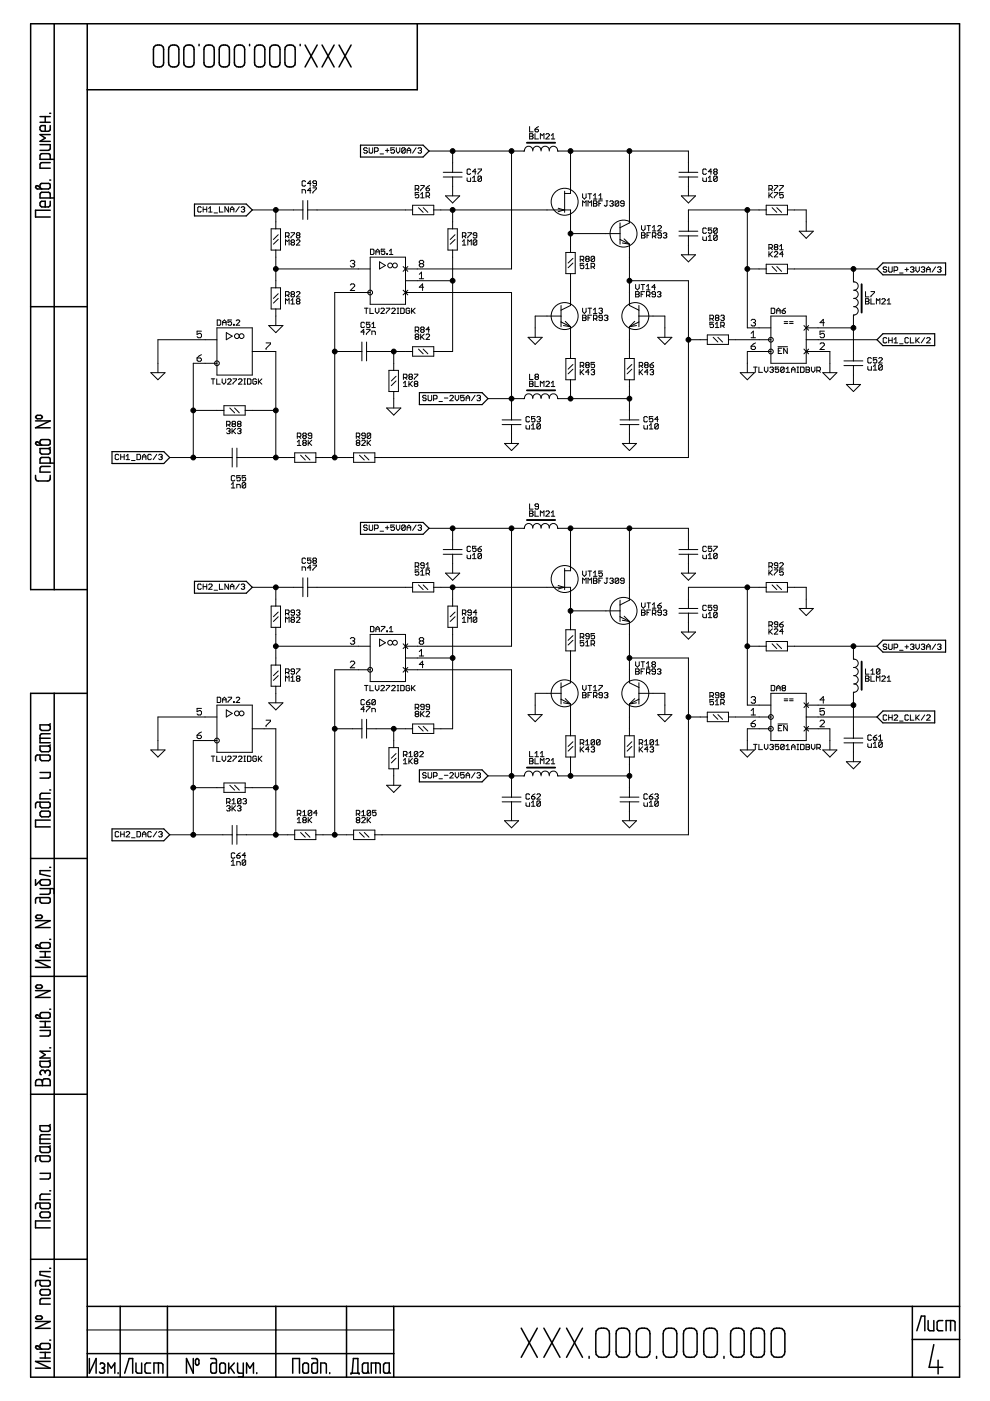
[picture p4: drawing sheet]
<svg xmlns="http://www.w3.org/2000/svg" width="210mm" height="297mm" viewBox="0 0 210 297" stroke-linecap="round" stroke-linejoin="round" font-family="sans-serif">
<g fill="#000" stroke="#000" stroke-width=".21">
<path d="M64 38.5v.8zM64 39.3l.2 .2zM64.2 38.3l-.2 .2zM64.2 39.5h.4zM64.2 38.3h.4zM64.6 39.5l.2-.2zM64.6 38.3l.2 .2zM65.2 38.9h.7zM65.2 40.4l.6-.6zM65.8 38.3v1.2zM65.8 38.3l-.6 .6zM66.3 39.8h.8z"/>
<path d="M66.3 39.3l.2 .2zM66.3 38.5v.2zM66.3 38.7l.2 .2zM66.5 39.5h.4zM66.5 38.3l-.2 .2zM66.5 38.9h.6zM66.9 39.5l.2-.2zM66.5 38.3h.4zM67.1 39.8v.2zM67.1 38.5v.8zM66.9 38.3l.2 .2zM77.1 31.5v.2z"/>
<path d="M77.1 31.7l.2 .2zM77.1 31.5l.2-.2zM77.3 31.9h.4zM77.1 32.3l.2 .2zM77.3 31.3h.4zM77.7 31.9l.2 .2zM77.3 32.5h.4zM77.7 31.3l.2 .2zM77.9 32.1v.2zM77.9 32.3l-.2 .2zM78.3 31.3v1zM78.3 32.3l.2 .2z"/>
<path d="M78.5 32.5h.3zM78.8 32.5l.2-.2zM79 31.3v1zM79.4 31.3v1.2zM79.4 31.3h.6zM80 31.3l.2 .2zM79.4 32.1h.6zM80.2 31.5v.4zM80.2 31.9l-.2 .2zM80.6 32.6h.7zM81.7 31.9h.8zM82.1 31.5v.8z"/>
<path d="M82.9 31.3v.6zM82.9 31.9l.3-.2zM82.9 32.3l.2 .2zM83.2 31.7h.2zM83.4 31.7l.2 .2zM83.1 32.5h.3zM82.9 31.3h.7zM83.6 31.9v.4zM83.6 32.3l-.2 .2zM84 31.3v.8zM84 32.1l.4 .4zM84.4 32.5l.4-.4z"/>
<path d="M84.8 31.3v.8zM85.2 31.5v.8zM85.2 31.5l.2-.2zM85.9 31.5l-.7 .8zM85.4 31.3h.3zM85.2 32.3l.2 .2zM85.7 31.3l.2 .2zM85.4 32.5h.3zM85.9 31.5v.8zM85.9 32.3l-.2 .2zM86.3 31.7v.8zM86.3 31.7l.4-.4z"/>
<path d="M86.3 31.9h.8zM86.7 31.3l.4 .4zM87.1 31.7v.8zM88.2 31.3l-.7 1.2zM88 39.3h.6zM88.6 39.3l.2 .2zM88.6 31.5l.2-.2zM88.8 39.5v.4zM88.8 39.9l-.2 .2zM88.8 31.3h.4zM88.6 32.3l.2 .2zM89.2 39.3h.7z"/>
<path d="M89.2 31.3l.2 .2zM89 31.9h.2zM89.2 31.9l.2 .2zM88.8 32.5h.4zM89.4 31.5v.2zM89.4 31.7l-.2 .2zM89.4 32.1v.2zM89.4 32.3l-.2 .2zM89.9 39.3v.2zM89.9 39.5l-.7 .8zM90.3 39.9v.4zM90.7 39.5l-.4 .4z"/>
<path d="M90.3 39.9h.6zM90.7 39.5l.4-.2zM94 36.5h2zM96 36.5h2zM94 37.5h2zM96 34.5v2zM96 37.5v2zM96 39.5v2zM96 32v2.5zM91 32h5zM96 37.5h2zM99 37.7v.6z"/>
<path d="M99 38.3l.2 .2zM99 36v.8zM99 36.8l.2 .2zM99.2 38.5h.6zM99.2 35.8l-.2 .2zM99.2 37h.4zM99.2 35.8h.4zM99.6 37l.2-.2zM99.8 37.7v.8zM99.6 35.8l.2 .2zM100.2 37.7l.4-.4zM100.2 38.5h.7z"/>
<path d="M100.2 36.4h.7zM100.6 37.3v1.2zM100.8 35.8v1.2zM100.8 35.8l-.6 .6zM101.3 37.5v.8zM101.5 37.3l-.2 .2zM101.3 38.3l.8-.8zM101.3 35.8h.8zM101.3 36.8v.2zM101.5 37.3h.4zM101.3 38.3l.2 .2zM101.9 37.3l.2 .2z"/>
<path d="M101.5 38.5h.4zM102.1 37.5v.8zM102.1 38.3l-.2 .2zM102.1 35.8v.2zM102.1 36l-.8 .8zM96 32h12.5zM111 32h.2zM108.5 32h2.5zM111.2 31.8v.2zM112.3 28.3v1.2zM112.3 28.3h.5zM112.3 28.9h.5z"/>
<path d="M112.3 26.8v1.2zM112.3 28h.7zM112.8 28.3l.2 .2zM112.8 28.9l.2 .2zM112.3 29.5h.5zM113 31.8v.2zM113 28.5v.2zM112.8 28.9l.2-.2zM113 29.1v.2zM113 29.3l-.2 .2zM113.4 28.3v1.2zM113.4 29.5h.8z"/>
<path d="M113.4 27.4v.4zM113.4 27.8l.2 .2zM113.6 28h.4zM113.4 27.4l.4-.4zM114.2 27.8l-.2 .2zM113.4 27.4h.6zM113.8 27l.4-.2zM114.2 27.6v.2zM114 27.4l.2 .2zM114.6 28.3v1.2zM114.6 28.3l.4 .4zM114.7 31.8v.2z"/>
<path d="M115 28.7l.3-.4zM115.3 28.3v1.2zM115.7 29.5l.8-.8zM115.7 28.5l.2-.2zM115.9 28.3h.4zM116.5 31.8v.2zM115.7 29.5h.8zM116.5 28.5v.2zM116.3 28.3l.2 .2zM116.9 28.7l.4-.4zM116.9 29.5h.7zM117.3 28.3v1.2z"/>
<path d="M118.2 31.8v.2zM118.2 32h.3zM118.5 32h2.5zM121 39.5v1.5zM121 32v7.5zM121 32h12.5zM133.5 32v12.5zM133.5 32h12.5zM144 36.5h2zM146 36.5h2zM144 37.5h2zM146 34.5v2z"/>
<path d="M146 37.5v2zM146 39.5v2zM146 32v2.5zM146 37.5h2zM149 37.7v.6zM149 38.3l.2 .2zM149 36v.8zM149 36.8l.2 .2zM149.2 38.5h.6zM149.2 35.8l-.2 .2zM149.2 37h.4zM149.2 35.8h.4z"/>
<path d="M149.6 37l.2-.2zM149.8 37.7v.8zM149.6 35.8l.2 .2zM150.5 37.3l-.3 .4zM150.2 38.5h.7zM150.2 36.4h.7zM150.5 37.3v1.2zM150.7 35.8v1.2zM150.7 35.8l-.5 .6zM151.3 37.5v.8zM151.3 37.5l.2-.2zM151.3 38.3l.8-.8z"/>
<path d="M151.3 36l.2-.2zM151.3 36.6v.2zM151.3 36.6l.2-.2zM151.3 36v.2zM151.5 37.3h.4zM151.3 38.3l.2 .2zM151.5 35.8h.4zM151.3 36.8l.2 .2zM151.3 36.2l.2 .2zM151.5 36.4h.4zM151.9 37.3l.2 .2zM151.5 38.5h.4z"/>
<path d="M151.9 35.8l.2 .2zM151.9 36.4l.2 .2zM151.5 37h.4zM152.1 37.5v.8zM152.1 38.3l-.2 .2zM152.1 36v.2zM152.1 36.2l-.2 .2zM152.1 36.6v.2zM152.1 36.8l-.2 .2zM163 39.3h.6zM163.6 39.3l.2 .2zM163.8 39.5v.4z"/>
<path d="M163.8 39.9l-.2 .2zM164.2 39.3h.7zM164.9 39.3v.2zM164.9 39.5l-.7 .8zM165.3 39.3h.8zM166.1 39.3v.2zM166.1 39.5l-.8 .8zM41.9 44v.8zM41.9 44.8l.2 .2zM42.1 43.8l-.2 .2zM42.1 45h.4zM42.1 43.8h.4z"/>
<path d="M42.7 44.8l-.2 .2zM42.5 43.8l.2 .2zM43.1 43.8v1.2zM43.1 44.4h.7zM43.8 43.8v1.2zM44.6 43.8l-.4 .4zM44.2 45h.8zM44.6 43.8v1.2zM45.4 45.1h.7zM46.5 43.8v1.2zM46.5 45h.8zM47.7 43.8v1.2z"/>
<path d="M47.7 43.8l.7 1.2zM48.4 43.8v1.2zM48.8 44.2v.8zM48.8 44.2l.4-.4zM48.8 44.4h.8zM49.2 43.8l.4 .4zM49.6 44.2v.8zM50.7 43.8l-.7 1.2zM51.1 44l.2-.2zM51.3 43.8h.4zM51.1 44.8l.2 .2zM51.7 43.8l.2 .2z"/>
<path d="M51.5 44.4h.2zM51.7 44.4l.2 .2zM51.3 45h.4zM51.9 44v.2zM51.7 44.4l.2-.2zM51.9 44.6v.2zM51.9 44.8l-.2 .2zM57.5 48.5h1zM57.5 48.5v4.5zM57.5 53h1zM58.5 59.5v1.5zM58.5 47v1.5z"/>
<path d="M58.5 48.5h1zM58.5 53h1zM58.5 53v1.5zM58.5 54.5v2.5zM58.5 57v2.5zM58.5 44.5v2.5zM53.5 44.5h5zM58 50.8l1-1zM58 51.8l1-1zM59.5 48.5v4.5zM60.5 50.8v1.2zM60.5 50.8l.4 .4z"/>
<path d="M60.5 49.3v1.2zM60.5 49.3h.6zM60.9 51.2l.4-.4zM60.9 50.1l.4 .4zM61.1 49.3l.2 .2zM60.5 50.1h.6zM61.3 50.8v1.2zM61.3 49.5v.4zM61.3 49.9l-.2 .2zM61.7 51l.2-.2zM61.7 51.6v.2zM61.7 51.6l.2-.2z"/>
<path d="M61.7 51v.2zM61.7 49.3h.7zM61.7 50.3v.2zM61.9 50.8h.4zM61.7 51.8l.2 .2zM61.7 51.2l.2 .2zM61.9 51.4h.4zM62.2 44.5h2zM58.5 44.5h3.7zM62.3 50.8l.1 .2zM62.3 51.4l.1 .2zM61.9 52h.4z"/>
<path d="M62.4 51v.2zM62.4 51.2l-.1 .2zM62.4 51.6v.2zM62.4 51.8l-.1 .2zM62.4 49.3v.2zM61.7 50.3l.7-.8zM63.6 51.2l-.8 .8zM62.8 49.5l.2-.2zM62.8 50.1v.2zM62.8 50.1l.2-.2zM62.8 49.5v.2zM63 50.8l-.2 .2z"/>
<path d="M63 49.3h.4zM62.8 50.3l.2 .2zM62.8 49.7l.2 .2zM63 49.9h.4zM63 50.8h.4zM63.4 49.3l.2 .2zM63.4 49.9l.2 .2zM63 50.5h.4zM62.8 52h.8zM63.6 51v.2zM63.4 50.8l.2 .2zM63.6 49.5v.2z"/>
<path d="M63.6 49.7l-.2 .2zM63.6 50.1v.2zM63.6 50.3l-.2 .2zM64 40.2v.8zM64 40.2h.6zM64.2 44.5v2zM64.2 42.5v2zM64.6 40.2l.2 .2zM64.8 40.4v.6zM65.2 40.4h.7zM65.2 42.5v2zM65.2 44.5v2z"/>
<path d="M65.2 44.5h2zM65.8 39.8v1.2zM66.3 40.8v.2zM66.3 40.8l.8-.8zM74.3 55.4l.2-.2zM74.5 55.2h.5zM74.3 56.4l.2 .2zM75 55.2l.2 .2zM74.7 55.9h.3zM75 55.9l.2 .2zM74.5 56.6h.5zM75.2 55.4v.3z"/>
<path d="M75.2 55.7l-.2 .2zM75.2 56.1v.3zM75.2 56.4l-.2 .2zM76 57h2.5zM58.5 57h17.5zM78.5 54.5v7.5zM78.5 52.8v1.2zM78.5 54h.6zM79.1 54l.2-.2zM78.5 52.8h.6zM79.3 53v.8zM79.1 52.8l.2 .2z"/>
<path d="M79.7 53.2v.8zM79.7 53.2l.4-.4zM79.7 53.4h.7zM80.1 52.8l.3 .4zM80.4 53.2v.8zM80.5 55.5v1.5zM80.5 55.5l1.2 .8zM80.8 52.8v.6zM80.8 53.4l.4-.2zM80.8 53.8l.2 .2zM81.2 53.2h.2zM81.4 53.2l.2 .2z"/>
<path d="M81 54h.4zM80.8 52.8h.8zM81.6 53.4v.4zM81.6 53.8l-.2 .2zM80.5 57l1.2-.7zM82 53.8v.2zM82 53.8h.2zM82.2 53.8v.2zM82 54h.2zM82.9 52.8l-.3 .4zM82.6 54h.7zM82.9 52.8v1.2z"/>
<path d="M86.5 56.5l-1 1zM85.5 56.5l1 1zM86 54.5v5zM78.5 54.5h7.5zM86 44.5h1.5zM67.2 44.5h18.8zM87.5 43.5v1zM87.5 44.5v1zM87.5 45.5h4.5zM88 40.8v.6zM88 41.4l.4-.2zM88 39.3v1.2z"/>
<path d="M88 41.8l.2 .2zM88.4 41.2h.2zM88.4 40.1l.4 .4zM86 57h2.5zM86 59.5h2.5zM88.5 57h20zM88.5 59.5h7.5zM88.6 41.2l.2 .2zM88.2 42h.4zM88 40.1h.6zM88.7 44l1 1zM88 40.8h.8z"/>
<path d="M88.8 41.4v.4zM88.6 42l.2-.2zM88.9 58.2l.5-.5zM88.9 59.1h.9zM88.9 55.4l.2-.2zM88.9 56.1v.3zM88.9 56.1l.2-.2zM88.9 55.4v.3zM89.1 55.2h.5zM88.9 56.4l.2 .2zM88.9 55.7l.2 .2zM89.1 55.9h.5z"/>
<path d="M89.6 40.8l-.4 .4zM89.2 42h.7zM89.2 40.3v.2zM89.4 57.7v1.4zM89.6 40.8v1.2zM89.6 55.2l.2 .2zM89.6 55.9l.2 .2zM89.1 56.6h.5zM89.7 44l1 1zM89.8 55.4v.3zM89.8 55.7l-.2 .2zM89.8 56.1v.3z"/>
<path d="M89.8 56.4l-.2 .2zM90.3 40.8v1.2zM90.3 40.8h.6zM90.3 40.3l.2 .2zM90.5 40.5h.4zM90.7 41.6l.4 .4zM90.9 40.8l.2 .2zM90.3 41.6h.6zM90.9 40.5l.2-.2zM91.1 41v.4zM91.1 41.4l-.2 .2zM91.1 40.1v.2z"/>
<path d="M90.9 39.9l.2 .2zM92 44.5v1zM92 43.5v1zM87.5 43.5h4.5zM92 44.5h1.5zM94.5 41.5h3zM94.5 41.5l1.5 1.5zM95 48.5h1zM95 48.5v4.5zM95 53h1zM96 47v1.5zM96 48.5h1z"/>
<path d="M96 53h1zM96 53v1.5zM96 43l1.5-1.5zM96 44.5v2.5zM93.5 44.5h2.5zM96 54.5v5zM96.5 49.8l-1 1zM95.5 51.8l1-1zM97 48.5v4.5zM98 51.2l.4-.4zM98 52h.8zM98 49.3v1.2z"/>
<path d="M98 49.3h.6zM98.4 50.8v1.2zM98.4 50.1l.4 .4zM98.6 49.3l.2 .2zM98 50.1h.6zM98.8 49.5v.4zM98.8 49.9l-.2 .2zM99.2 50.8v1.2zM99.2 50.8l.4 .4zM99.2 49.3h.7zM99.2 50.3v.2zM99.6 51.2l.3-.4z"/>
<path d="M99.9 50.8v1.2zM99.9 49.3v.2zM99.9 49.5l-.7 .8zM100.3 51v.8zM100.3 51l.2-.2zM100.3 51.8l.8-.8zM100.3 50.3l.2 .2zM100.3 49.5v.2zM100.3 49.7l.2 .2zM100.5 50.8h.4zM100.3 51.8l.2 .2zM100.5 50.5h.4z"/>
<path d="M100.5 49.3l-.2 .2zM100.5 49.9h.6zM100.9 50.8l.2 .2zM100.5 52h.4zM100.9 50.5l.2-.2zM100.5 49.3h.4zM101.1 51v.8zM101.1 51.8l-.2 .2zM101.1 49.5v.8zM100.9 49.3l.2 .2zM108.5 32v25zM96 44.5h20z"/>
<path d="M118.3 44.9l1.3-.4zM118.3 44.2l1.3 .3zM119.7 40.5v.5zM119.7 41v3.5zM119.7 44.5v.5zM116 44.5h3.7zM120 53.5h1zM120 53.5v4.5zM120 58h1zM119.7 44.5h1.3zM121 44.5v2.5zM119.7 41h1.3z"/>
<path d="M121 52v1.5zM121 53.5h1zM121 58h1zM121 58v1.5zM121 49.5v2.5zM121 47v2.5zM121 49.5h7.5zM120.5 55.8l1-1zM120.5 56.8l1-1zM122 53.5v4.5zM123 55.8v.6zM123 56.4l.4-.2z"/>
<path d="M123 54.3v1.2zM123 54.3h.6zM123 56.8l.2 .2zM123.4 56.2h.2zM123.4 55.1l.4 .4zM123.5 42.6v1.1zM123.5 42.6l.4 .4zM123.5 41.1v.7zM123.5 41.8l.4 .4zM123.6 56.2l.2 .2zM123.2 57h.4zM123.6 54.3l.2 .2z"/>
<path d="M123 55.1h.6zM123 55.8h.8zM123.8 56.4v.4zM123.8 56.8l-.2 .2zM123.8 54.5v.4zM123.6 55.1l.2-.2zM124.3 42.6l-.4 .4zM123.9 42.2l.4-.4zM124.5 55.8l-.3 .4zM124.2 57h.7zM124.4 54.3l-.2 .2zM124.2 55.1v.2z"/>
<path d="M124.2 55.1l.2-.2zM124.2 54.5v.2zM124.3 42.6v1.1zM124.3 41.1v.7zM124.4 54.3h.3zM124.2 55.3l.2 .2zM124.2 54.7l.2 .2zM124.4 54.9h.3zM124.5 55.8v1.2zM124.7 42.6v1.1zM124.7 42.6l.4 .4zM124.7 41.1h.7z"/>
<path d="M124.7 54.3l.2 .2zM124.7 54.9l.2 .2zM124.4 55.5h.3zM124.9 54.5v.2zM124.9 54.7l-.2 .2zM124.9 55.1v.2zM124.9 55.3l-.2 .2zM125.1 43l.3-.4zM125.1 41.1v1.1zM125.3 55.8v1.2zM125.3 55.8h.6zM125.3 54.5v.8z"/>
<path d="M125.3 54.5l.2-.2zM125.3 55.3l.8-.8zM125.4 42.6v1.1zM125.5 54.3h.4zM125.3 55.3l.2 .2zM125.7 56.6l.4 .4zM125.8 42.6v1.1zM125.8 42.6h.6zM125.8 43.2h.6zM126.2 41.1l-.4 .4zM125.8 42.2h.8zM125.9 55.8l.2 .2z"/>
<path d="M125.3 56.6h.6zM125.9 54.3l.2 .2zM125.5 55.5h.4zM126.1 56v.4zM126.1 56.4l-.2 .2zM126.1 54.5v.8zM126.1 55.3l-.2 .2zM126.2 41.1v1.1zM126.4 42.6l.2 .2zM126.4 43.2l.2 .1zM125.8 43.7h.6zM126.6 42.8v.2z"/>
<path d="M126.4 43.2l.2-.2zM126.6 43.3v.2zM126.6 43.5l-.2 .2zM127 42.6v1.1zM127 42.6h.7zM127 43.2h.4zM127 41.5l.4-.4zM127 42.2h.7zM127.4 41.1v1.1zM128.1 43.5l.2 .2zM128.3 43.7h.2zM128.5 49.5h3z"/>
<path d="M128.5 43.7l.2-.2zM128.5 42.6h.4zM128.7 42.6v.9zM129.3 42.8l.2-.2zM129.5 42.6h.3zM129.3 43.5l.2 .2zM129.8 42.6l.2 .2zM129.6 43.2h.2zM129.8 43.2l.2 .1zM129.5 43.7h.3zM130 42.8v.2zM130 43l-.2 .2z"/>
<path d="M130 43.3v.2zM130 43.5l-.2 .2zM130.4 42.8v.7zM130.4 42.8l.2-.2zM130.4 43.5l.8-.7zM130.6 42.6h.4zM130.4 43.5l.2 .2zM131 42.6l.2 .2zM130.6 43.7h.4zM131.2 42.8v.7zM131.2 43.5l-.2 .2zM131.5 50.8v1z"/>
<path d="M131.5 49.5v1.3zM131.5 48.3v1.2zM131.5 47.3v1zM131.5 48.3l2-1zM131.6 43.5l.2 .2zM131.6 42.8v.2zM131.6 43l.2 .2zM131.8 43.7h.3zM131.8 42.6l-.2 .2zM131.8 43.2h.5zM132 51.5l1.5 .3zM132.1 43.7l.2-.2z"/>
<path d="M131.8 42.6h.3zM132.3 42.8v.7zM132.1 42.6l.2 .2zM133.5 44.5v2.8zM133.5 51.8v2.7zM131.5 50.8l2 1zM132.3 50.7l1.2 1.1zM133.5 54.5v5zM133.5 59.5v2.5zM133.5 59.5h12.5zM136 49.3v1.2zM136 49.3h.6z"/>
<path d="M136 49.9h.6zM136 47.8v.8zM136 48.6l.4 .4zM136.4 49l.4-.4zM136.6 49.3l.2 .2zM136.6 49.9l.2 .2zM136 50.5h.6zM136.8 49.5v.2zM136.6 49.9l.2-.2zM136.8 50.1v.2zM136.6 50.5l.2-.2zM136.8 47.8v.8z"/>
<path d="M137.2 49.3v1.2zM137.2 49.3h.7zM137.2 49.9h.3zM137.2 47.8h.7zM137.5 47.8v1.2zM138.3 49.3v1.2zM138.3 49.3h.6zM138.3 48.2l.4-.4zM138.3 49h.8zM138.7 50.1l.4 .4zM138.7 47.8v1.2zM138.9 49.3l.2 .2z"/>
<path d="M138.3 50.1h.6zM139.1 49.5v.4zM139.1 49.9l-.2 .2zM139.5 50.3l.2 .2zM139.5 49.5v.2zM139.5 49.7l.2 .2zM139.5 49l.7-.8zM139.7 50.5h.3zM139.5 49.5l.2-.2zM139.7 49.9h.5zM139.5 48l.2-.2zM140 50.5l.2-.2z"/>
<path d="M139.7 49.3h.3zM139.7 47.8h.3zM140.2 49.5v.8zM140 49.3l.2 .2zM139.5 49h.7zM140.2 48v.2zM140 47.8l.2 .2zM140.6 49.5l.2-.2zM140.8 49.3h.4zM140.6 50.3l.2 .2zM141.2 49.3l.2 .2zM141 49.9h.2z"/>
<path d="M141.2 49.9l.2 .2zM140.8 50.5h.4zM141.4 49.5v.2zM141.2 49.9l.2-.2zM141.4 50.1v.2zM141.4 50.3l-.2 .2zM144 49h2zM144.5 41.5h3zM144.5 41.5l1.5 1.5zM144.5 54h3zM144.5 54l1.5 1.5zM146 43l1.5-1.5z"/>
<path d="M146 49h2zM144 50h2zM146 47v2zM146 50v2zM146 52v2zM146 55.5l1.5-1.5zM146 44.5v2.5zM146 44.5h12.5zM146 50h2zM149 50.2v.6zM149 50.8l.2 .2zM149 48.5v.8z"/>
<path d="M149 49.3l.2 .2zM149.2 51h.6zM149 48.5l.2-.2zM149.2 49.5h.4zM149.2 48.3h.4zM149.8 49.3l-.2 .2zM149.8 50.2v.8zM149.6 48.3l.2 .2zM150.5 49.8l-.3 .4zM150.2 51h.7zM150.2 48.3v.6zM150.2 48.9l.3-.2z"/>
<path d="M150.2 49.3l.2 .2zM150.5 49.8v1.2zM150.5 48.7h.2zM150.7 48.7l.2 .2zM150.4 49.5h.3zM150.2 48.3h.7zM150.9 48.9v.4zM150.9 49.3l-.2 .2zM151.3 50v.8zM151.3 50l.2-.2zM152.1 50l-.8 .8zM151.3 48.5v.8z"/>
<path d="M151.3 48.5l.2-.2zM152.1 48.5l-.8 .8zM151.5 49.8h.4zM151.3 50.8l.2 .2zM151.5 48.3h.4zM151.3 49.3l.2 .2zM151.9 49.8l.2 .2zM151.5 51h.4zM151.9 48.3l.2 .2zM151.5 49.5h.4zM152.1 50v.8zM152.1 50.8l-.2 .2z"/>
<path d="M152.1 48.5v.8zM152.1 49.3l-.2 .2zM158.5 44.5h2.4zM158.5 44.5v12.5zM160.9 44.5h1.6zM160.9 57h1.6zM158.5 57h2.4zM162.5 43.5v1zM162.5 44.5v1zM162.5 45.5h4.5zM162.5 56v1zM162.5 57v1z"/>
<path d="M162.5 58h4.5zM163 40.8v1.2zM163.8 40.8l-.8 .8zM163 53.3v1.2zM163.8 53.3l-.8 .8zM163 39.3v1.2zM163 51.8v1.2zM163 51.8h.6zM163.2 41.4l.6 .6zM163.2 53.9l.6 .6zM163.4 40.1l.4 .4zM163.4 52.6l.4 .4z"/>
<path d="M163 40.1h.6zM163.6 51.8l.2 .2zM163 52.6h.6zM163.7 44l1 1zM163.7 56.5l1 1zM163.8 52v.4zM163.8 52.4l-.2 .2zM164.2 40.8h.7zM164.2 41.8v.2zM164.9 53.7l-.7 .8zM164.2 40.3v.2zM164.4 51.8l-.2 .2z"/>
<path d="M164.2 52.6v.2zM164.2 52.6l.2-.2zM164.2 52v.2zM164.4 53.3l-.2 .2zM164.4 51.8h.3zM164.2 52.8l.2 .2zM164.2 52.2l.2 .2zM164.4 52.4h.3zM164.7 44l1 1zM164.7 56.5l1 1zM164.4 53.3h.3zM164.7 51.8l.2 .2z"/>
<path d="M164.7 52.4l.2 .2zM164.4 53h.3zM164.9 40.8v.2zM164.9 41l-.7 .8zM164.2 54.5h.7zM164.9 53.5v.2zM164.7 53.3l.2 .2zM164.9 52v.2zM164.9 52.2l-.2 .2zM164.9 52.6v.2zM164.9 52.8l-.2 .2zM165.3 40.8v.6z"/>
<path d="M165.3 41.4l.4-.2zM165.3 53.9h.8zM165.3 40.3v.2zM165.3 52.2l.4-.4zM165.3 53h.8zM165.3 41.8l.2 .2zM165.7 41.2h.2zM165.7 51.8v1.2zM165.9 41.2l.2 .2zM165.5 42h.4zM165.9 53.3v1.2zM165.3 53.9l.6-.6z"/>
<path d="M165.3 40.8h.8zM166.1 41.4v.4zM165.9 42l.2-.2zM167 44.5v1zM167 43.5v1zM162.5 43.5h4.5zM167 44.5h1.4zM167 57v1zM167 56v1zM162.5 56h4.5zM167 57h1.4zM168.4 44.5h2.5z"/>
<path d="M168.4 57h12.6zM169.5 49h2.9zM169.5 49l1.4 1.5zM170.9 47v2zM170.9 50.5l1.5-1.5zM170.9 44.5v2.5zM181 59.5v.3zM181 59.8h.2zM181 57v2.5zM181 57h4.9zM187.3 56.8v.2zM187.3 57l.1 .1z"/>
<path d="M187.4 56.6l-.1 .2zM187.4 57.1h.4zM187.3 57.5l.1 .2zM187.4 56.6h.4zM187.8 57.1l.2 .2zM187.4 57.7h.4zM187.8 56.6l.2 .2zM188 57.3v.2zM187.8 57.7l.2-.2zM188.4 56.6v.9zM188.4 57.5l.2 .2zM188.6 57.7h.4z"/>
<path d="M189 57.7l.2-.2zM189.2 56.6v.9zM189.6 56.6v1.1zM189.6 56.6h.5zM190.1 56.6l.2 .2zM189.6 57.3h.5zM190.3 56.8v.3zM190.1 57.3l.2-.2zM190.7 57.9h.8zM191.9 57.1h.7zM192.3 56.8v.7zM193 56.8l.2-.2z"/>
<path d="M193.2 56.6h.4zM193 57.5l.2 .2zM193.6 56.6l.2 .2zM193.4 57.1h.2zM193.6 57.1l.2 .2zM193.2 57.7h.4zM193.8 56.8v.2zM193.6 57.1l.2-.1zM193.8 57.3v.2zM193.6 57.7l.2-.2zM194.2 56.6v.7zM194.2 57.3l.3 .4z"/>
<path d="M194.5 57.7l.4-.4zM194.9 56.6v.7zM195.3 56.8l.2-.2zM195.5 56.6h.4zM195.3 57.5l.2 .2zM195.9 56.6l.2 .2zM195.7 57.1h.2zM195.9 57.1l.2 .2zM195.5 57.7h.4zM196.1 56.8v.2zM196.1 57l-.2 .1zM196.1 57.3v.2z"/>
<path d="M195.9 57.7l.2-.2zM196.5 57v.7zM196.5 57l.3-.4zM196.5 57.1h.7zM196.8 56.6l.4 .4zM197.2 57v.7zM198.4 56.6l-.8 1.1zM198.8 56.8l.2-.2zM199 56.6h.3zM198.8 57.5l.2 .2zM199.3 56.6l.2 .2zM199.2 57.1h.1z"/>
<path d="M199.3 57.1l.2 .2zM199 57.7h.3zM199.5 56.8v.2zM199.5 57l-.2 .1zM199.5 57.3v.2zM199.5 57.5l-.2 .2zM32 79h3zM32 79l1.5 1.5zM33.5 77v2zM33.5 72v5zM41 77h2.5zM41.8 70.2v.7z"/>
<path d="M41.8 70.9l.4-.2zM41.8 75.9v.5zM41.8 76.4l.2 .2zM41.8 71.4l.2 .2zM42 76.6h.5zM42.2 70.7h.3zM42.2 75.4l-.4 .5zM42.5 70.7l.2 .2zM42 71.6h.5zM42.5 76.6l.2-.2zM41.8 75.9h.7zM41.8 70.2h.9z"/>
<path d="M42.7 70.9v.5zM42.7 71.4l-.2 .2zM42.2 75.4l.5-.2zM42.7 76.1v.3zM42.5 75.9l.2 .2zM43.5 72h2.5zM43.5 77h2.5zM33.5 72h10zM46 69.5v7.5zM46 77v2.5zM46 79.5h7.5zM46.1 67.8v1.2z"/>
<path d="M46.1 69h.5zM46.6 69l.2-.2zM46.1 67.8h.5zM46.8 68v.8zM46.6 67.8l.2 .2zM47.2 68.2v.8zM47.2 68.2l.4-.4zM47.2 68.4h.7zM47.6 67.8l.3 .4zM47.9 68.2v.8zM48 70.5v1.5zM48 70.5l1.2 .8z"/>
<path d="M48.3 67.8v.6zM48.3 68.4l.4-.2zM48.3 68.8l.2 .2zM48.7 68.2h.2zM48.9 68.2l.2 .2zM48.5 69h.4zM48.3 67.8h.8zM49.1 68.4v.4zM49.1 68.8l-.2 .2zM48 72l1.2-.7zM49.5 68.8v.2zM49.5 68.8h.2z"/>
<path d="M49.7 68.8v.2zM49.5 69h.2zM50.8 68.2l-.7 .8zM50.3 67.8l-.2 .2zM50.3 67.8h.3zM50.1 69h.7zM50.8 68v.2zM50.6 67.8l.2 .2zM53.5 74.5v5zM53.5 69.5v5zM46 69.5h7.5zM53.5 74.5h2.5z"/>
<path d="M56 74.5h2.5zM56.4 72.7h.9zM56.4 73.9v.2zM57 69h3zM57 69l1.5 1.5zM57.3 72.7v.2zM56.4 73.9l.9-1zM57.5 61h1zM57.5 61v4.5zM57.5 65.5h1zM58.5 61h1zM58.5 65.5h1z"/>
<path d="M58.5 65.5v1.5zM58.5 67v2zM58.5 70.5l1.5-1.5zM58 63.3l1-1zM58 64.3l1-1zM59.5 61v4.5zM60.5 63.3v1.2zM60.5 63.3l.4 .4zM60.5 61.8v1.1zM60.5 61.8h.6zM60.9 63.7l.4-.4zM60.9 62.6l.4 .3z"/>
<path d="M61.1 61.8l.2 .2zM60.5 62.6h.6zM61.3 63.3v1.2zM61.3 62v.4zM61.1 62.6l.2-.2zM62.1 63.3l-.4 .4zM61.7 64.5h.7zM61.7 62l.2-.2zM61.7 62.6v.2zM61.7 62.6l.2-.2zM61.7 62v.2zM61.9 61.8h.4z"/>
<path d="M61.7 62.8l.2 .1zM61.7 62.2l.2 .2zM61.9 62.4h.4zM62.1 63.3v1.2zM62.3 61.8l.1 .2zM62.3 62.4l.1 .2zM61.9 62.9h.4zM62.4 62v.2zM62.4 62.2l-.1 .2zM62.4 62.6v.2zM62.3 62.9l.1-.1zM62.8 63.5l.2-.2z"/>
<path d="M62.8 64.1v.2zM62.8 64.1l.2-.2zM62.8 63.5v.2zM62.8 62.9l.8-.7zM63 63.3h.4zM62.8 64.3l.2 .2zM62.8 63.7l.2 .2zM63 63.9h.4zM63 61.8l-.2 .2zM63.4 63.3l.2 .2zM63.4 63.9l.2 .2zM63 64.5h.4z"/>
<path d="M63 61.8h.4zM63.6 63.5v.2zM63.6 63.7l-.2 .2zM63.6 64.1v.2zM63.6 64.3l-.2 .2zM62.8 62.9h.8zM63.6 62v.2zM63.4 61.8l.2 .2zM71 62v12.5zM74.3 61.6l.9-.9zM74.5 60.2l-.2 .2zM74.7 74.5h2z"/>
<path d="M71 74.5h3.7zM74.5 60.2h.5zM74.3 61.6h.9zM75.2 60.4v.3zM75 60.2l.2 .2zM76 62h2.5zM71 62h5zM76.5 70.4h.8zM76.5 68.5v.8zM76.5 69.3l.2 .1zM76.5 68.5l.2-.2zM76.7 69.4h.4z"/>
<path d="M76.7 74.5v2zM76.7 72.5v2zM77.1 69.8v1.1zM77.1 69.8l-.6 .6zM76.7 68.3h.4zM77.1 69.4l.2-.1zM77.3 65.3h.7zM77.1 68.3l.2 .2zM77.7 65.3v1.2zM77.7 69.8h.7zM77.7 70.8v.1zM77.7 68.3v.6z"/>
<path d="M77.7 68.9l.4-.2zM77.7 72.5v2zM77.7 74.5v2zM77.7 74.5h2zM77.7 69.3l.2 .1zM78.1 68.7h.2zM78.3 68.7l.1 .2zM77.9 69.4h.4zM78.4 65.3v1.2zM78.4 66.5h.8zM78.4 69.8v.2zM77.7 70.8l.7-.8z"/>
<path d="M77.7 68.3h.7zM78.4 68.9v.4zM78.3 69.4l.1-.1zM78.5 62v2.5zM78.5 64.5h7.5zM78.8 70.2v.7zM78.8 70.2h.6zM79.2 68.3l-.4 .4zM78.8 69.4h.8zM79.2 68.3v1.1zM79.4 70.2l.2 .2zM79.6 65.3v.8z"/>
<path d="M79.6 66.1l.4 .4zM79.6 70.4v.5zM80 66.5l.3-.4zM80.3 65.3v.8zM81.5 65.7l-.8 .8zM80.7 65.5l.2-.2zM80.9 65.3h.4zM80.7 66.5h.8zM81.5 65.5v.2zM81.3 65.3l.2 .2zM81.9 65.3h.7zM81.9 66.3v.2z"/>
<path d="M82.5 78.5h1zM82.5 78.5v4.5zM82.6 65.3v.2zM82.6 65.5l-.7 .8zM83 66.5l.8-.8zM83 65.5l.2-.2zM83.5 77v1.5zM83.5 78.5h1zM83.5 74.5v2.5zM79.7 74.5h3.8zM83.2 65.3h.4zM83 66.5h.8z"/>
<path d="M83.8 65.5v.2zM83.6 65.3l.2 .2zM84 79.8l-1 1zM84.2 66.5h.4zM84.2 65.3h.4zM84.4 65.3v1.2zM85 65.3v1.2zM85 66.5h.5zM85.5 61.5l.5 .5zM85.5 66.5l.2-.2zM85 65.3h.5zM85.5 79.3h.6z"/>
<path d="M85.7 65.5v.8zM85.5 65.3l.2 .2zM86 74.5h1.5zM86 62l.5 .5zM86 62l-.5 .5zM86 59.5v5zM83.5 74.5h2.5zM86.1 65.5v.8zM86.1 66.3l.2 .2zM86.1 79.3l.2 .2zM86.1 65.5l.2-.2zM86.3 66.5h.4z"/>
<path d="M86.3 79.5v.4zM86.1 80.1l.2-.2zM86.5 61.5l-.5 .5zM86.3 65.3h.4zM86.7 66.5l.2-.2zM86.9 79.3l-.2 .2zM86.7 79.5v.2zM86.7 65.3l.2 .2zM86.9 65.9v.4zM86.5 65.9h.4zM86.9 79.3h.3zM86.7 79.7l.2 .2z"/>
<path d="M86.9 79.9h.3zM87.2 79.3l.2 .2zM87.2 79.9l.2 .2zM87.3 65.3v1.2zM87.3 66.1l.7-.8zM87.4 65.9l.6 .6zM87.4 79.5v.2zM87.2 79.9l.2-.2zM87.5 73.5v1zM87.5 74.5v1zM87.5 75.5h4.5zM87.8 79.3h.8z"/>
<path d="M88.2 70.8l-.2 .2zM88 71.6v.2zM88 71.6l.2-.2zM88 71v.2zM88 69.3v1.2zM88 69.3h.6zM88.2 70.8h.4zM88 71.8l.2 .2zM88 71.2l.2 .2zM88.2 71.4h.4zM88.4 70.1l.4 .4zM86 62h2.5z"/>
<path d="M88.5 62h20zM88.6 79.3v.2zM88.6 79.5l-.8 .8zM88.6 70.8l.2 .2zM88.6 71.4l.2 .2zM88.2 72h.4zM88.6 69.3l.2 .2zM88 70.1h.6zM88.7 74l1 1zM88.8 71v.2zM88.8 71.2l-.2 .2zM88.8 71.6v.2z"/>
<path d="M88.8 71.8l-.2 .2zM88.8 69.5v.4zM88.8 69.9l-.2 .2zM88.9 60.9h.9zM89.2 70.8v1.2zM89.9 70.8l-.7 .8zM89.2 69.5l.2-.2zM89.2 70.1v.2zM89.4 69.9l-.2 .2zM89.2 69.5v.2zM89.4 71.4l.5 .6zM89.4 69.3h.3z"/>
<path d="M89.2 70.3l.2 .2zM89.2 69.7l.2 .2zM89.4 69.9h.3zM89.6 60.2v1.4zM89.6 60.2l-.7 .7zM89.7 74l1 1zM89.7 69.3l.2 .2zM89.7 69.9l.2 .2zM89.4 70.5h.3zM89.9 69.5v.2zM89.9 69.7l-.2 .2zM89.9 70.1v.2z"/>
<path d="M89.9 70.3l-.2 .2zM91.1 71.2l-.8 .8zM90.3 69.9h.8zM90.5 70.8l-.2 .2zM90.5 70.8h.4zM90.9 69.3v1.2zM90.9 69.3l-.6 .6zM90.3 72h.8zM91.1 71v.2zM90.9 70.8l.2 .2zM92 74.5v1zM92 73.5v1z"/>
<path d="M87.5 73.5h4.5zM92 74.5h1.5zM93.5 74.5h2.5zM96 59.5v15zM108.5 62v22.5zM112.3 79.3v1.2zM113.4 79.5l.2-.2zM113.4 79.5v.2zM113.5 69.5v2zM112 71.5l1.5 1.5zM113.5 67v2.5zM113.6 79.3h.4z"/>
<path d="M113.4 79.7l.2 .2zM113.6 79.9h.4zM114 79.3l.2 .2zM114 79.9l.2 .2zM114.2 79.5v.2zM114.2 79.7l-.2 .2zM112 71.5h3zM115 71.5l-1.5 1.5zM116 67h3zM113.5 67h2.5zM119 68.3v1zM119 67v1.3z"/>
<path d="M119 65.8v1.2zM119 64.8v1zM119 65.8l2-1zM119.5 69l1.5 .3zM120 76h1zM120 76v4.5zM121 62v2.8zM121 69.3v2.7zM119 68.3l2 1zM119.8 68.1l1.2 1.2zM121 74.5v1.5zM121 76h1z"/>
<path d="M121 59.5v2.5zM121 72v2.5zM120.5 78.3l1-1zM120.5 79.3l1-1zM123 78.3v1.2zM123 79.1l.8-.8zM123 76.8v1.2zM123 76.8h.6zM123.2 78.9l.6 .6zM123.4 77.6l.4 .4zM123.5 66.8v1.2zM123.5 66.8h.6z"/>
<path d="M123.5 67.4h.6zM123.5 65.3v.8zM123.5 66.1l.4 .4zM123.6 76.8l.2 .2zM123 77.6h.6zM123.8 77v.4zM123.8 77.4l-.2 .2zM124.3 66.1l-.4 .4zM124.1 66.8l.2 .2zM124.1 67.4l.2 .2zM123.5 68h.6zM124.2 78.9h.7z"/>
<path d="M124.4 76.8l-.2 .2zM124.2 77.6v.2zM124.2 77.6l.2-.2zM124.2 77v.2zM124.3 67v.2zM124.3 67.2l-.2 .2zM124.3 67.6v.2zM124.3 67.8l-.2 .2zM124.3 65.3v.8zM124.4 76.8h.3zM124.2 77.8l.2 .2zM124.2 77.2l.2 .2z"/>
<path d="M124.4 77.4h.3zM124.7 66.8v1.2zM124.7 66.8h.7zM124.7 67.4h.4zM124.7 65.3h.7zM124.7 78.3v1.2zM124.7 78.3l-.5 .6zM124.7 76.8l.2 .2zM124.7 77.4l.2 .2zM124.4 78h.3zM124.9 77v.2zM124.7 77.4l.2-.2z"/>
<path d="M124.9 77.6v.2zM124.9 77.8l-.2 .2zM125.1 65.3v1.2zM125.3 78.5l.2-.2zM125.3 76.8v.6zM125.3 77.4l.4-.2zM125.5 78.3h.4zM125.3 79.3l.2 .2zM125.3 77.8l.2 .2zM125.7 77.2h.2zM125.8 66.8v1.2zM125.8 66.8h.6z"/>
<path d="M125.8 65.7l.4-.4zM125.8 66.5h.8zM125.9 78.3l.2 .2zM125.7 78.9h.2zM125.9 78.9l.2 .2zM125.5 79.5h.4zM125.9 77.2l.2 .2zM125.5 78h.4zM126.1 78.5v.2zM126.1 78.7l-.2 .2zM126.1 79.1v.2zM126.1 79.3l-.2 .2z"/>
<path d="M125.3 76.8h.8zM126.1 77.4v.4zM126.1 77.8l-.2 .2zM126.2 67.6l.4 .4zM126.2 65.3v1.2zM126.4 66.8l.2 .2zM125.8 67.6h.6zM126.6 67v.4zM126.6 67.4l-.2 .2zM127 67.8l.2 .2zM127 67v.2zM127 67.2l.2 .2z"/>
<path d="M127 65.5l.2-.2zM127.2 68h.3zM127 67l.2-.2zM127.2 67.4h.5zM127.2 65.3h.3zM127 66.3l.2 .2zM127.7 67.8l-.2 .2zM127.2 66.8h.3zM127.5 65.3l.2 .2zM127.4 65.9h.1zM127.5 65.9l.2 .2zM127.2 66.5h.3z"/>
<path d="M127.7 67v.8zM127.5 66.8l.2 .2zM127.7 65.5v.2zM127.7 65.7l-.2 .2zM127.7 66.1v.2zM127.7 66.3l-.2 .2zM128.1 67l.2-.2zM128.3 66.8h.4zM128.1 67.8l.2 .2zM128.7 66.8l.2 .2zM128.5 67.4h.2zM128.7 67.4l.2 .2z"/>
<path d="M128.3 68h.4zM128.9 67v.2zM128.7 67.4l.2-.2zM128.9 67.6v.2zM128.7 68l.2-.2zM132.5 76h1zM132.5 76v4.5zM133.5 62v2.8zM133.5 69.3v2.7zM133.5 69.3l2-1zM134.6 68.1l-1.1 1.2zM133.5 74.5v1.5z"/>
<path d="M133.5 76h1zM133.5 72v2.5zM134 77.3l-1 1zM134 78.3l-1 1zM134.8 61.8v1.1zM134.8 61.8h.5zM134.8 62.4h.5zM134.8 60.3v.8zM134.8 61.1l.3 .4zM133.5 69.3l1.5-.3zM135.1 61.5l.4-.4zM135.3 61.8l.2 .2z"/>
<path d="M135.3 62.4l.2 .2zM134.8 62.9h.5zM135.5 68.3v1zM135.5 67v1.3zM135.5 65.8v1.2zM135.5 64.8v1zM133.5 64.8l2 1zM135.5 62v.2zM135.5 62.2l-.2 .2zM135.5 62.6v.2zM135.3 62.9l.2-.1zM135.5 78.3v1.2z"/>
<path d="M135.5 79.1l.8-.8zM135.5 60.3v.8zM135.5 76.8v1.2zM135.5 76.8h.6zM135.7 78.9l.6 .6zM135.9 77.6l.4 .4zM135.9 61.8v1.1zM135.9 61.8h.8zM135.9 62.4h.4zM135.9 60.3h.8zM136.1 76.8l.2 .2zM135.5 77.6h.6z"/>
<path d="M136.3 77v.4zM136.1 77.6l.2-.2zM136.3 60.3v1.2zM136.7 78.9h.7zM136.7 77l.2-.2zM136.7 77.6v.2zM136.7 77.6l.2-.2zM136.7 77v.2zM136.9 76.8h.3zM136.7 77.8l.2 .2zM136.7 77.2l.2 .2zM136.9 77.4h.3z"/>
<path d="M137.1 61.8v1.1zM137.1 61.8h.5zM137.1 60.7l.4-.4zM137.1 61.5h.7zM137.2 78.3v1.2zM136.7 78.9l.5-.6zM137.2 76.8l.2 .2zM137.2 77.4l.2 .2zM136.9 78h.3zM137.4 77v.2zM137.4 77.2l-.2 .2zM137.4 77.6v.2z"/>
<path d="M137.4 77.8l-.2 .2zM137.5 62.6l.3 .3zM137.5 60.3v1.2zM137.6 61.8l.2 .2zM137.1 62.6h.5zM137.8 62v.4zM137.8 62.4l-.2 .2zM137.8 78.5l.2-.2zM137.8 77.4v.4zM137.8 77.8l.2 .2zM138 78.3h.4zM137.8 79.3l.2 .2z"/>
<path d="M138 78h.4zM137.8 77.4l.4-.4zM138.2 62.8l.2 .1zM138.2 62v.2zM138.2 62.2l.2 .2zM138.2 60.9h.8zM138.4 78.3l.2 .2zM138.2 78.9h.2zM138.4 78.9l.2 .2zM138 79.5h.4zM138.4 78l.2-.2zM137.8 77.4h.6z"/>
<path d="M138.4 62.9h.4zM138.2 62l.2-.2zM138.4 62.4h.6zM135.5 67h2.9zM138.4 67h2.6zM138.6 78.5v.2zM138.6 78.7l-.2 .2zM138.6 79.1v.2zM138.6 79.3l-.2 .2zM138.2 77l.4-.2zM138.6 77.6v.2zM138.4 77.4l.2 .2z"/>
<path d="M138.8 62.9l.2-.1zM138.4 61.8h.4zM138.8 60.3v1.2zM138.8 60.3l-.6 .6zM139 62v.8zM138.8 61.8l.2 .2zM139.4 62l.2-.2zM139.5 71.5h2.9zM139.5 71.5l1.5 1.5zM139.6 61.8h.3zM139.4 62.8l.2 .1zM139.9 61.8l.2 .2z"/>
<path d="M139.7 62.4h.2zM139.9 62.4l.2 .2zM139.6 62.9h.3zM140.1 62v.2zM140.1 62.2l-.2 .2zM140.1 62.6v.2zM139.9 62.9l.2-.1zM141 69.5v2zM142.4 71.5l-1.4 1.5zM141 67v2.5zM146 59.5v12.5zM148.5 72h1.5z"/>
<path d="M146 72h2.5zM150 71v1zM150 72v1zM150 73h4.5zM150.5 68.3v.6zM150.5 68.9l.4-.2zM150.5 66.8v1.2zM150.5 66.8h.6zM150.5 69.3l.2 .1zM150.9 68.7h.2zM150.9 67.6l.4 .4zM151.1 68.7l.2 .2z"/>
<path d="M150.7 69.4h.4zM151.1 66.8l.2 .2zM150.5 67.6h.6zM151.2 71.5l1 1zM150.5 68.3h.8zM151.3 68.9v.4zM151.1 69.4l.2-.1zM151.3 67v.4zM151.3 67.4l-.2 .2zM152 68.3l-.3 .4zM151.7 69.4h.7zM151.8 66.8l-.1 .2z"/>
<path d="M151.7 67.6v.2zM151.8 67.4l-.1 .2zM151.7 67v.2zM151.8 66.8h.4zM151.7 67.8l.1 .2zM151.7 67.2l.1 .2zM151.8 67.4h.4zM152 68.3v1.1zM152.2 71.5l1 1zM152.2 66.8l.2 .2zM152.2 67.4l.2 .2zM151.8 68h.4z"/>
<path d="M152.4 67v.2zM152.4 67.2l-.2 .2zM152.4 67.6v.2zM152.4 67.8l-.2 .2zM152.8 68.3v1.1zM152.8 68.3h.6zM152.8 67l.2-.2zM153 66.8h.4zM152.8 67.8l.2 .2zM153.2 69.1l.4 .3zM153.4 68.3l.2 .2zM152.8 69.1h.6z"/>
<path d="M153.4 66.8l.2 .2zM153.2 67.4h.2zM153.4 67.4l.2 .2zM153 68h.4zM153.6 68.5v.4zM153.4 69.1l.2-.2zM153.6 67v.2zM153.6 67.2l-.2 .2zM153.6 67.6v.2zM153.4 68l.2-.2zM154.5 72v1zM154.5 71v1z"/>
<path d="M150 71h4.5zM154.5 72h1.5zM156 72h4.9zM156.9 79h3.1zM156.9 79l1.6 1.5zM158.5 77v2zM158.5 74.5v2.5zM158.5 57v12.5zM159.3 67.9l.2-.2zM159.3 70.7l.4-.5zM159.3 71.6h.9zM159.3 73.4v.5z"/>
<path d="M159.3 73.9l.2 .2zM159.5 67.7h.5zM159.3 68.9l.2 .2zM159.5 74.1h.5zM159.7 70.2v1.4zM159.7 72.9l-.4 .5zM159.8 77.8h.7zM160 67.7l.2 .2zM159.7 68.4h.3zM160 68.4l.2 .2zM159.5 69.1h.5zM160 74.1l.2-.2z"/>
<path d="M159.3 73.4h.7zM160.1 77.8v1.2zM160.2 67.9v.3zM160 68.4l.2-.2zM160.2 68.6v.3zM160 69.1l.2-.2zM159.7 72.9l.5-.2zM160.2 73.6v.3zM160 73.4l.2 .2zM160.9 77.8v1.2zM160.9 79h.8zM160.9 69.5h2.5z"/>
<path d="M160.9 72h2.5zM160.9 74.5h2.5zM158.5 74.5h2.4zM158.5 69.5h2.4zM162.1 77.8v.8zM162.1 78.6l.4 .4zM162.8 78.6l-.3 .4zM162.8 77.8v.8zM163.2 78l.2-.2zM163.4 77.8h.4zM163.2 78.8l.2 .2zM163.4 67v5z"/>
<path d="M163.4 72v2.5zM163.4 74.5v2.5zM163.4 77h7.5zM163.5 65.3v1.2zM163.5 66.5h.6zM163.8 77.8l.2 .2zM163.6 78.4h.2zM163.8 78.4l.2 .2zM163.4 79h.4zM164 78v.2zM164 78.2l-.2 .2zM164 78.6v.2z"/>
<path d="M163.8 79l.2-.2zM164.1 66.5l.2-.2zM163.5 65.3h.6zM164.3 65.5v.8zM164.1 65.3l.2 .2zM164.4 77.8v.6zM164.4 78.4l.3-.2zM164.4 78.8l.1 .2zM164.7 65.7v.8zM164.7 65.7l.3-.4zM164.7 65.9h.7zM164.7 78.2h.2z"/>
<path d="M164.9 78.2l.2 .2zM164.5 79h.4zM164.9 73.5h2.1zM165 73.8v1.1zM165 74.9h.8zM165 74.4h.4zM165 65.3l.4 .4zM164.4 77.8h.7zM165.1 78.4v.4zM165.1 78.8l-.2 .2zM165.4 65.7v.8zM165.5 78v.8z"/>
<path d="M165.5 78l.2-.2zM165.5 78.8l.8-.8zM165.7 77.8h.4zM165.5 78.8l.2 .2zM165 73.8h.8zM165.8 65.9v.4zM165.8 66.3l.2 .2zM166 66.5h.4zM166.1 77.8l.2 .2zM165.7 79h.4zM166.2 73.8v1.1zM166.2 73.8l.7 1.1z"/>
<path d="M166.2 65.5l-.4 .4zM166.3 78v.8zM166.3 78.8l-.2 .2zM166.3 68.6h.7zM166.3 68.2h.7zM166.4 66.5l.2-.2zM165.8 65.9h.6zM166.2 65.5l.4-.2zM166.6 66.1v.2zM166.4 65.9l.2 .2zM166.7 78.2l.3-.4zM166.7 79h.7z"/>
<path d="M166.9 73.8v1.1zM167 77.8v1.2zM167.4 68.6h.8zM167.4 68.2h.8zM167.8 78.2v.8zM168.2 77.8l-.4 .4zM167.8 78.4h.8zM168.2 77.8l.4 .4zM168.6 78.2v.8zM169 79h.4zM169 77.8h.4zM169.2 77.8v1.2z"/>
<path d="M169.7 77.8v1.2zM169.7 79h.6zM170.3 79l.2-.2zM169.7 77.8h.6zM170.5 70l.9-1zM170.5 69l.9 1zM170.5 74l.4 .5zM170.5 78v.8zM170.3 77.8l.2 .2zM170.9 77.8v1.2zM170.9 77.8h.5zM170.9 78.4h.5z"/>
<path d="M170.9 74.5l.5 .5zM170.9 74.5l-.4 .5zM170.9 72v5zM170.9 67v5zM163.4 67h7.5zM171.4 77.8l.2 .2zM171.4 78.4l.2 .2zM170.9 79h.5zM171.4 74l-.5 .5zM171.6 78v.2zM171.6 78.2l-.2 .2zM171.6 78.6v.2z"/>
<path d="M171.6 78.8l-.2 .2zM172 77.8v.8zM172 78.6l.4 .4zM172.4 79l.4-.4zM172.8 77.8v.8zM173.2 77.8v1.2zM173.2 77.8h.6zM170.9 69.5h2.6zM170.9 74.5h2.6zM170.9 72h2.6zM173.5 74.5h2.5zM173.5 69.5h7.5z"/>
<path d="M173.5 72h12.4zM173.6 78.6l.3 .4zM173.8 77.8l.1 .2zM173.2 78.6h.6zM173.9 70.2v.7zM173.9 70.9l.4-.2zM173.9 68.4h.9zM173.9 74.1l.9-.9zM173.9 78v.4zM173.9 78.4l-.1 .2zM173.9 71.4l.2 .2zM174.1 72.7l-.2 .2z"/>
<path d="M174.3 70.7h.3zM174.5 79h2.9zM174.5 79l1.5 1.5zM174.6 70.7l.2 .2zM174.1 71.6h.5zM174.6 67.7v1.4zM174.6 67.7l-.7 .7zM174.1 72.7h.5zM173.9 70.2h.9zM174.8 70.9v.5zM174.8 71.4l-.2 .2zM173.9 74.1h.9z"/>
<path d="M174.8 72.9v.3zM174.6 72.7l.2 .2zM176 77v2zM176 74.5v2.5zM178.9 76.5h2.1zM181 66.8v.2zM181 66.8h.2zM181 61.5h.2zM181 63.3h.2zM181 65h.2zM181 76.5h1.9zM178.9 77.5h2.1z"/>
<path d="M181 74.5v2zM181 77.5v2zM181 79.5v2zM181 67v2.5zM181 69.5v5zM181 77.5h1.9zM183.5 63.3v1.2zM183.5 63.3h.6zM183.5 63.9h.6zM183.5 61.8v1.1zM183.5 62.9h.8zM184 77.7v.6z"/>
<path d="M184 78.3l.2 .2zM184 76v.8zM184 76.8l.2 .2zM184.1 63.3l.2 .2zM184.1 63.9l.2 .2zM183.5 64.5h.6zM184.2 78.5h.6zM184 76l.2-.2zM184.2 77h.4zM184.3 63.5v.2zM184.3 63.7l-.2 .2zM184.3 64.1v.2z"/>
<path d="M184.1 64.5l.2-.2zM184.2 75.8h.4zM184.6 77l.2-.2zM184.7 63.3v1.2zM184.7 64.5h.7zM184.7 61.8h.7zM184.7 62.8v.1zM184.8 77.7v.8zM184.6 75.8l.2 .2zM185.2 77.7l.3-.4zM185.2 78.5h.7zM185.2 75.8v.6z"/>
<path d="M185.2 76.4l.3-.2zM185.2 76.8l.2 .2zM185.4 61.8v.2zM185.4 62l-.7 .8zM185.5 77.3v1.2zM185.5 76.2h.2zM185.7 76.2l.2 .2zM185.4 77h.3zM185.8 63.3v1.2zM185.8 63.3l.4 .4zM185.2 75.8h.7zM185.9 76.4v.4z"/>
<path d="M185.9 76.8l-.2 .2zM186.2 63.7l.4-.4zM186.3 77.5v.8zM186.5 77.3l-.2 .2zM186.3 78.3l.8-.8zM186.3 77l.8-.8zM186.5 77.3h.4zM186.3 78.3l.2 .2zM186.3 76l.2-.2zM186.6 63.3v1.2zM186.9 77.3l.2 .2zM186.5 78.5h.4z"/>
<path d="M186.5 75.8h.4zM187 64.5l.7-.8zM187.1 77.5v.8zM187.1 78.3l-.2 .2zM186.3 77h.8zM187.1 76v.2zM186.9 75.8l.2 .2zM187.2 63.3l-.2 .2zM187.3 71.8v.7zM187.3 72.5l.1 .2zM187.4 71.6l-.1 .2zM187.4 72.7h.4z"/>
<path d="M187.2 63.3h.3zM187 64.5h.7zM187.7 63.5v.2zM187.5 63.3l.2 .2zM187.4 71.6h.4zM187.8 72.7l.2-.2zM187.8 71.6l.2 .2zM188.1 63.7l.4-.4zM188.1 64.5h.8zM188.4 71.6v1.1zM188.4 72.2h.8zM188.5 63.3v1.2z"/>
<path d="M189.2 71.6v1.1zM189.6 72l.3-.4zM189.6 72.7h.7zM189.9 71.6v1.1zM190.7 72.9h.8zM191.9 71.8v.7zM191.9 72.5l.2 .2zM192.1 71.6l-.2 .2zM192.1 72.7h.3zM192.1 71.6h.3zM192.4 72.7l.2-.2zM192.4 71.6l.2 .2z"/>
<path d="M193 71.6v1.1zM193 72.7h.8zM194.2 71.6v1.1zM194.2 72.3l.7-.7zM194.3 72.2l.6 .5zM196.1 71.6l-.8 1.1zM196.5 72.7l.7-.7zM196.7 71.6l-.2 .2zM196.7 71.6h.3zM196.5 72.7h.7zM197.2 71.8v.2zM197 71.6l.2 .2z"/>
<path d="M24.4 96.5v.8zM24.4 97.3l.2 .1zM24.6 96.3l-.2 .2zM24.6 97.4h.4zM24.6 96.3h.4zM25 97.4l.2-.1zM25 96.3l.2 .2zM25.6 96.3v1.1zM25.6 96.9h.7zM26.3 96.3v1.1zM26.7 96.7l.4-.4zM26.7 97.4h.8z"/>
<path d="M27.1 96.3v1.1zM27.9 97.6h.7zM29 96.3v1.1zM29 97.4h.6zM29.6 97.4l.2-.1zM29 96.3h.6zM29.8 96.5v.8zM29.6 96.3l.2 .2zM30.2 96.7v.7zM30.2 96.7l.4-.4zM30.2 96.9h.7zM30.6 96.3l.3 .4z"/>
<path d="M30.9 96.7v.7zM31.3 96.5v.8zM31.3 97.3l.2 .1zM31.5 96.3l-.2 .2zM31.5 97.4h.4zM31.5 96.3h.4zM31.9 97.4l.2-.1zM31.9 96.3l.2 .2zM33.2 96.3l-.7 1.1zM33.5 80.5l1.5-1.5zM33.6 96.5l.2-.2zM33.8 96.3h.4z"/>
<path d="M33.6 97.3l.2 .1zM34.2 96.3l.2 .2zM34 96.9h.2zM34.2 96.9l.2 .2zM33.8 97.4h.4zM34.4 96.5v.2zM34.2 96.9l.2-.2zM34.4 97.1v.2zM34.2 97.4l.2-.1zM41 77v10zM41 87v10zM36 97h5z"/>
<path d="M44.8 80.3h.7zM45.2 80.3v1.1zM46 80.3v1.1zM46 81.4h.7zM41 87h5zM47.1 80.3v.8zM47.1 81.1l.4 .3zM41 97h6.2zM47.5 81.4l.4-.3zM47.5 86v1zM47.5 87v1zM47.5 88h4.5z"/>
<path d="M46 87h1.5zM47.9 80.3v.8zM48 91l.2-.2zM48 89.3v1.1zM48 89.3h.6zM48.2 90.8h.4zM48 91.8l.2 .1zM48.3 81.4l.7-.7zM48.4 80.3l-.1 .2zM48.4 90.1l.4 .3zM48.6 90.8l.2 .2zM48.4 91.4h.2z"/>
<path d="M48.6 91.4l.2 .2zM48.2 91.9h.4zM48.6 89.3l.2 .2zM48 90.1h.6zM48.8 91v.2zM48.8 91.2l-.2 .2zM48.8 91.6v.2zM48.8 91.8l-.2 .1zM48.8 89.5v.4zM48.8 89.9l-.2 .2zM48.4 80.3h.4zM48.3 81.4h.7z"/>
<path d="M49 80.5v.2zM48.8 80.3l.2 .2zM49.2 90.8v1.1zM50 90.8l-.8 .8zM49.2 89.5l.2-.2zM49.2 90.1v.2zM49.2 90.1l.2-.2zM49.2 89.5v.2zM49.2 97v2zM49.2 95v2zM47.2 97h2zM49.4 91.4l.6 .5z"/>
<path d="M49.4 89.3h.4zM49.2 90.3l.2 .1zM49.2 89.7l.2 .2zM49.4 89.9h.4zM49.4 80.3h.7zM49.4 81.3v.1zM48.7 86.5l1 1zM49.8 89.3l.2 .2zM49.8 89.9l.2 .2zM49.4 90.4h.4zM50 89.5v.2zM50 89.7l-.2 .2z"/>
<path d="M50 90.1v.2zM49.8 90.4l.2-.1zM50.1 80.3v.2zM50.1 80.5l-.7 .8zM50.2 95v2zM50.2 97v2zM50.4 91l.1-.2zM50.4 89.5l.1-.2zM50.4 90.1v.2zM50.4 90.1l.1-.2zM50.4 89.5v.2zM50.5 81.4l.8-.7z"/>
<path d="M50.5 90.8h.4zM50.4 91.8l.1 .1zM50.5 89.3h.4zM50.4 90.3l.1 .1zM50.4 89.7l.1 .2zM50.5 89.9h.4zM50.7 80.3l-.2 .2zM49.7 86.5l1 1zM50.9 90.8l.2 .2zM50.7 91.4h.2zM50.9 91.4l.2 .2zM50.5 91.9h.4z"/>
<path d="M50.9 89.3l.2 .2zM50.9 89.9l.2 .2zM50.5 90.4h.4zM51.1 91v.2zM51.1 91.2l-.2 .2zM51.1 91.6v.2zM51.1 91.8l-.2 .1zM51.1 89.5v.2zM51.1 89.7l-.2 .2zM51.1 90.1v.2zM50.9 90.4l.2-.1zM50.7 80.3h.4z"/>
<path d="M50.5 81.4h.8zM51.3 80.5v.2zM51.1 80.3l.2 .2zM51.7 81.4h.4zM51.7 80.3h.4zM51.9 80.3v1.1zM52 87v1zM52 86v1zM47.5 86h4.5zM50.2 97h2zM52.2 97h6.3zM52.5 80.3v1.1z"/>
<path d="M52.5 81.4h.5zM53 81.4l.2-.1zM52.5 80.3h.5zM53.2 80.5v.8zM53 80.3l.2 .2zM52 87h1.5zM53.5 87h5zM53.6 80.5v.8zM53.6 81.3l.2 .1zM53.8 80.3l-.2 .2zM53.8 81.4h.4zM53.8 80.3h.4z"/>
<path d="M54.2 81.4l.2-.1zM54.2 80.3l.2 .2zM54.4 80.9v.4zM54 80.9h.4zM54.8 80.3v1.1zM55.5 80.3l-.7 .8zM54.9 80.9l.6 .5zM58.5 74.5v12.5zM58.5 87v10zM58.5 97h2.5zM61 97h1.5zM62.5 96v1z"/>
<path d="M62.5 97v1zM62.5 98h4.5zM63.4 93.3l-.4 .4zM63 94.4h.8zM63 91.8v1.2zM63 91.8h.6zM63.4 93.3v1.1zM63.4 92.6l.4 .4zM63.6 91.8l.2 .2zM63 92.6h.6zM63.7 96.5l1 1zM63.8 92v.4z"/>
<path d="M63.8 92.4l-.2 .2zM64.2 93.5l.2-.2zM64.2 94.1v.2zM64.2 94.1l.2-.2zM64.2 93.5v.2zM64.2 92l.2-.2zM64.2 92.6v.2zM64.2 92.6l.2-.2zM64.2 92v.2zM64.4 93.3h.3zM64.2 94.3l.2 .1zM64.2 93.7l.2 .2z"/>
<path d="M64.4 93.9h.3zM64.4 91.8h.3zM64.2 92.8l.2 .2zM64.2 92.2l.2 .2zM64.4 92.4h.3zM64.7 96.5l1 1zM64.7 93.3l.2 .2zM64.7 93.9l.2 .2zM64.4 94.4h.3zM64.7 91.8l.2 .2zM64.7 92.4l.2 .2zM64.4 93h.3z"/>
<path d="M64.9 93.5v.2zM64.9 93.7l-.2 .2zM64.9 94.1v.2zM64.7 94.4l.2-.1zM64.9 92v.2zM64.9 92.2l-.2 .2zM64.9 92.6v.2zM64.9 92.8l-.2 .2zM65.3 93.3v1.1zM65.3 94.1l.8-.8zM65.3 92.8l.2 .2zM65.3 92v.2z"/>
<path d="M65.3 92.2l.2 .2zM65.5 93.9l.6 .5zM65.5 93h.4zM65.5 91.8l-.2 .2zM65.5 92.4h.6zM65.9 93l.2-.2zM65.5 91.8h.4zM66.1 92v.8zM65.9 91.8l.2 .2zM67 97v1zM67 96v1zM62.5 96h4.5z"/>
<path d="M67 97h1.5zM68.5 97h2.5zM71 74.5v22.5zM73.5 97h1.5zM71 97h2.5zM75 96v1zM75 97v1zM75 98h4.5zM75.7 93.3l-.2 .2zM75.5 94.1v.2zM75.5 94.1l.2-.2zM75.5 93.5v.2z"/>
<path d="M75.5 91.8v1.2zM75.5 91.8h.6zM75.7 93.3h.4zM75.5 94.3l.2 .1zM75.5 93.7l.2 .2zM75.7 93.9h.4zM75.9 92.6l.4 .4zM76.1 93.3l.2 .2zM76.1 93.9l.2 .2zM75.7 94.4h.4zM76.1 91.8l.2 .2zM75.5 92.6h.6z"/>
<path d="M76.2 96.5l1 1zM76.3 93.5v.2zM76.3 93.7l-.2 .2zM76.3 94.1v.2zM76.1 94.4l.2-.1zM76.3 92v.4zM76.3 92.4l-.2 .2zM76.7 94.4l.7-.7zM76.7 92.8l.2 .2zM76.7 92v.2zM76.7 92.2l.2 .2zM76.9 93.3l-.2 .2z"/>
<path d="M76.9 93h.4zM76.9 91.8l-.2 .2zM76.9 92.4h.5zM77.2 96.5l1 1zM76.9 93.3h.4zM77.3 93l.1-.2zM76.9 91.8h.4zM76.7 94.4h.7zM77.4 93.5v.2zM77.3 93.3l.1 .2zM77.4 92v.8zM77.3 91.8l.1 .2z"/>
<path d="M77.8 93.3v1.1zM78.6 93.3l-.8 .8zM77.8 92v.8zM78 91.8l-.2 .2zM78.6 92l-.8 .8zM78 93.9l.6 .5zM78 91.8h.4zM77.8 92.8l.2 .2zM78.4 91.8l.2 .2zM78 93h.4zM78.6 92v.8zM78.6 92.8l-.2 .2z"/>
<path d="M79.5 97v1zM79.5 96v1zM75 96h4.5zM79.5 97h1.5zM81 97h65zM82 86.5h3zM82 86.5l1.5 1.5zM82.5 83h1zM83.5 83h1zM83.5 83v1.5zM83.5 84.5v2zM83.5 88l1.5-1.5z"/>
<path d="M84 80.8l-1 1zM84.5 78.5v4.5zM85.5 81.2l.4-.4zM85.5 82h.8zM85.5 79.3v1.2zM85.9 80.8v1.2zM85.9 80.1l.4 .4zM85.5 80.1h.6zM86.7 80.8v1.2zM86.7 81.6l.7-.8zM86.7 80.1v.2zM86.7 80.1l.2-.2z"/>
<path d="M86.9 81.4l.5 .6zM86.7 80.3l.2 .2zM86.9 80.5h.3zM87.4 80.1v.2zM87.4 80.3l-.2 .2zM87.8 81l.2-.2zM87.8 81.6v.2zM87.8 81.6l.2-.2zM87.8 81v.2zM87.8 80.3v.2zM88 80.8h.4zM87.8 81.8l.2 .2z"/>
<path d="M87.8 81.2l.2 .2zM88 81.4h.4zM88.4 80.8l.2 .2zM88.4 81.4l.2 .2zM88 82h.4zM88.6 81v.2zM88.4 81.4l.2-.2zM88.6 81.6v.2zM88.4 82l.2-.2zM89.6 84v.2zM89.6 84.2l.2 .2zM89.6 84l.2-.2z"/>
<path d="M89.8 84.4h.4zM89.6 84.8l.2 .2zM89.8 83.8h.4zM90.2 84.4l.2 .2zM89.8 85h.4zM90.2 83.8l.2 .2zM90.4 84.6v.2zM90.2 85l.2-.2zM90.8 83.8v1zM90.8 84.8l.2 .2zM91 85h.3zM91.3 85l.2-.2z"/>
<path d="M91.5 83.8v1zM91.9 83.8v1.2zM91.9 83.8h.6zM92.5 83.8l.2 .2zM91.9 84.6h.6zM92.7 84v.4zM92.7 84.4l-.2 .2zM93.1 85.1h.7zM94.2 84.4h.8zM96.1 84.2l-.7 .8zM95.5 83.8l-.1 .2zM95.5 83.8h.4z"/>
<path d="M95.4 85h.7zM96.1 84v.2zM95.9 83.8l.2 .2zM96.5 83.8v.8zM96.5 84.6l.4 .4zM97.3 84.6l-.4 .4zM97.3 83.8v.8zM97.7 83.8v.6zM97.7 84.4l.3-.2zM97.7 84.8l.2 .2zM98 84.2h.2zM98.2 84.2l.2 .2z"/>
<path d="M97.9 85h.3zM97.7 83.8h.7zM98.4 84.4v.4zM98.4 84.8l-.2 .2zM98.8 84.2v.8zM99.2 83.8l-.4 .4zM98.8 84.4h.8zM99.2 83.8l.4 .4zM99.6 84.2v.8zM100.7 83.8l-.7 1.2zM101.1 84l.2-.2zM101.3 83.8h.4z"/>
<path d="M101.1 84.8l.2 .2zM101.7 83.8l.2 .2zM101.5 84.4h.2zM101.7 84.4l.2 .2zM101.3 85h.4zM101.9 84v.2zM101.9 84.2l-.2 .2zM101.9 84.6v.2zM101.9 84.8l-.2 .2zM106.5 89h2zM107 94h3zM107 94l1.5 1.5z"/>
<path d="M108.5 92v2zM108.5 95.5l1.5-1.5zM108.5 89h2zM106.5 90h2zM108.5 87v2zM108.5 90v2zM108.5 84.5v2.5zM103.5 84.5h5zM108.5 90h2zM111 84.5h.2zM108.5 84.5h2.5zM111.2 84.3v.2z"/>
<path d="M111.5 90.2v.6zM111.5 90.8l.2 .2zM111.5 88.5v.8zM111.5 89.3l.2 .1zM111.7 91h.6zM111.7 88.3l-.2 .2zM111.7 89.4h.4zM111.7 88.3h.4zM112.3 89.3l-.2 .1zM112.3 80.8v1.2zM112.3 80.8h.5zM112.3 81.4h.5z"/>
<path d="M112.3 90.2v.8zM112.3 80.5h.7zM112.1 88.3l.2 .2zM113 89.8l-.3 .4zM112.7 91h.7zM112.7 88.3v.6zM112.7 88.9l.3-.2zM112.8 80.8l.2 .2zM112.8 81.4l.2 .2zM112.3 82h.5zM112.7 89.3l.2 .1zM113 84.3v.2z"/>
<path d="M113 81v.2zM112.8 81.4l.2-.2zM113 81.6v.2zM113 81.8l-.2 .2zM113 89.8v1.2zM113 88.7h.2zM113.2 88.7l.2 .2zM112.9 89.4h.3zM113.4 80.8v1.2zM113.4 82h.8zM113.4 80.1v.2zM113.4 80.1l.2-.2z"/>
<path d="M112.7 88.3h.7zM113.4 88.9v.4zM113.4 89.3l-.2 .1zM113.4 80.3l.2 .2zM113.8 90v.8zM113.8 90l.2-.2zM113.8 90.8l.8-.8zM113.8 88.5l.2-.2zM113.6 80.5h.4zM114 89.8h.4zM113.8 90.8l.2 .2zM114 88.3h.4z"/>
<path d="M113.8 89.3l.2 .1zM114.2 80.1v.2zM114.2 80.3l-.2 .2zM114.4 89.8l.2 .2zM114 91h.4zM114.4 88.3l.2 .2zM114.2 88.9h.2zM114.4 88.9l.2 .2zM114 89.4h.4zM114.6 80.8v1.2zM114.6 80.8l.4 .4zM114.6 90v.8z"/>
<path d="M114.6 90.8l-.2 .2zM114.6 88.5v.2zM114.6 88.7l-.2 .2zM114.6 89.1v.2zM114.6 89.3l-.2 .1zM114.7 84.3v.2zM115 81.2l.3-.4zM115.3 80.8v1.2zM115.7 82l.8-.8zM115.9 80.8l-.2 .2zM115.9 80.8h.4zM116.5 84.3v.2z"/>
<path d="M115.7 82h.8zM116.5 81v.2zM116.3 80.8l.2 .2zM116.9 81.2l.4-.4zM116.9 82h.7zM117.3 80.8v1.2zM118.2 84.3v.2zM118.2 84.5h.3zM118.5 84.5h2.5zM120 80.5h1zM121 80.5h1zM121 80.5v1.5z"/>
<path d="M121 82v2.5zM121 84.5h12.5zM122 76v4.5zM131.5 89h2zM132 94h3zM132 94l1.5 1.5zM132.5 80.5h1zM133.5 80.5h1zM133.5 80.5v1.5zM133.5 89h2zM131.5 90h2zM133.5 87v2z"/>
<path d="M133.5 90v2zM133.5 92v2zM133.5 95.5l1.5-1.5zM133.5 82v2.5zM133.5 84.5v2.5zM134.5 76v4.5zM133.5 90h2zM136.5 90.2v.6zM136.5 90.8l.2 .2zM136.5 88.5v.8zM136.5 89.3l.2 .1zM136.7 91h.6z"/>
<path d="M136.7 88.3l-.2 .2zM136.7 89.4h.4zM136.7 88.3h.4zM137.3 89.3l-.2 .1zM137.3 90.2v.8zM137.1 88.3l.2 .2zM137.7 90.2l.3-.4zM137.7 91h.7zM137.7 88.3v.6zM137.7 88.9l.3-.2zM137.7 89.3l.2 .1zM138 89.8v1.2z"/>
<path d="M138 88.7h.2zM138.2 88.7l.2 .2zM137.9 89.4h.3zM137.7 88.3h.7zM138.4 88.9v.4zM138.4 89.3l-.2 .1zM138.8 90v.8zM138.8 90l.2-.2zM138.8 90.8l.8-.8zM138.8 88.9h.8zM139 89.8h.4zM138.8 90.8l.2 .2z"/>
<path d="M139.4 89.8l.2 .2zM139 91h.4zM139.4 88.3v1.1zM139.4 88.3l-.6 .6zM139.6 90v.8zM139.6 90.8l-.2 .2zM146 72v25zM158.5 80.5l1.5-1.5zM177.4 79l-1.4 1.5zM179.4 81.5h3.1zM179.4 81.5l1.6 1.5zM181 83l1.5-1.5z"/>
<path d="M49 102.7l.4-.4zM49 103.5h.8zM49 101v.8zM49 101.8l.2 .2zM49 101l.2-.2zM49.2 102h.4zM49.4 102.3v1.2zM49.2 100.8h.4zM49.6 102l.2-.2zM49.6 100.8l.2 .2zM50.2 102.7v.8zM50.2 102.7h.6z"/>
<path d="M50.2 100.8v.6zM50.2 101.4l.4-.2zM50.2 101.8l.2 .2zM50.6 101.2h.2zM50.8 102.7l.1 .2zM50.8 101.2l.1 .2zM50.4 102h.4zM50.9 102.9v.6zM50.2 100.8h.7zM50.9 101.4v.4zM50.9 101.8l-.1 .2zM51.3 102.5v.8z"/>
<path d="M51.3 102.5l.2-.2zM52.1 102.5l-.8 .8zM51.3 100.8v.6zM51.3 101.4l.4-.2zM51.5 102.3h.4zM51.3 103.3l.2 .2zM51.3 101.8l.2 .2zM51.7 101.2h.2zM51.9 102.3l.2 .2zM51.5 103.5h.4zM51.9 101.2l.2 .2zM51.5 102h.4z"/>
<path d="M52.1 102.5v.8zM51.9 103.5l.2-.2zM51.3 100.8h.8zM52.1 101.4v.4zM51.9 102l.2-.2zM64 118.5v.8zM64 119.3l.2 .1zM64 118.5l.2-.2zM64.2 119.4h.4zM64.2 118.3h.4zM64.6 119.4l.2-.1zM64.6 118.3l.2 .2z"/>
<path d="M65.2 118.3v.6zM65.2 118.9l.4-.2zM65.2 119.3l.2 .1zM65.6 118.7h.2zM65.2 120.4l.6-.6zM65.8 118.7l.1 .2zM65.4 119.4h.4zM65.2 118.3h.7zM65.9 118.9v.4zM65.9 119.3l-.1 .1zM66.3 119.8h.8zM66.3 118.5l.2-.2z"/>
<path d="M66.3 119.1v.2zM66.3 119.1l.2-.2zM66.3 118.5v.2zM66.5 118.3h.4zM66.3 119.3l.2 .1zM66.3 118.7l.2 .2zM66.5 118.9h.4zM66.9 118.3l.2 .2zM66.9 118.9l.2 .2zM66.5 119.4h.4zM67.1 119.8v.2zM67.1 118.5v.2z"/>
<path d="M67.1 118.7l-.2 .2zM67.1 119.1v.2zM67.1 119.3l-.2 .1zM77.1 111.5v.2zM77.1 111.7l.2 .2zM77.3 111.3l-.2 .2zM77.3 111.9h.4zM77.1 112.3l.2 .2zM77.3 111.3h.4zM77.7 111.9l.2 .2zM77.3 112.5h.4zM77.7 111.3l.2 .2z"/>
<path d="M77.9 112.1v.2zM77.9 112.3l-.2 .2zM78.3 111.3v1zM78.3 112.3l.2 .2zM78.5 112.5h.3zM78.8 112.5l.2-.2zM79 111.3v1zM79.4 111.3v1.2zM79.4 111.3h.6zM80 111.3l.2 .2zM79.4 112.1h.6zM80.2 111.5v.4z"/>
<path d="M80.2 111.9l-.2 .2zM80.6 112.6h.7zM81.7 111.9h.8zM82.1 111.5v.8zM82.9 111.3v.6zM82.9 111.9l.3-.2zM82.9 112.3l.2 .2zM83.2 111.7h.2zM83.4 111.7l.2 .2zM83.1 112.5h.3zM82.9 111.3h.7zM83.6 111.9v.4z"/>
<path d="M83.6 112.3l-.2 .2zM84 111.3v.8zM84 112.1l.4 .4zM84.4 112.5l.4-.4zM84.8 111.3v.8zM85.2 111.5v.8zM85.4 111.3l-.2 .2zM85.9 111.5l-.7 .8zM85.4 111.3h.3zM85.2 112.3l.2 .2zM85.7 111.3l.2 .2zM85.4 112.5h.3z"/>
<path d="M85.9 111.5v.8zM85.9 112.3l-.2 .2zM86.3 111.7v.8zM86.3 111.7l.4-.4zM86.3 111.9h.8zM86.7 111.3l.4 .4zM87.1 111.7v.8zM88.2 111.3l-.7 1.2zM88 119.3h.6zM88.6 119.3l.2 .2zM88.6 111.5l.2-.2zM88.8 119.5v.4z"/>
<path d="M88.8 119.9l-.2 .2zM88.8 111.3h.4zM88.6 112.3l.2 .2zM89.2 119.5v.2zM89.2 119.7l.2 .2zM89.2 111.3l.2 .2zM89 111.9h.2zM89.2 111.9l.2 .2zM88.8 112.5h.4zM89.4 119.3l-.2 .2zM89.4 119.9h.5zM89.4 111.5v.2z"/>
<path d="M89.4 111.7l-.2 .2zM89.4 112.1v.2zM89.4 112.3l-.2 .2zM89.4 119.3h.3zM89.7 119.3l.2 .2zM90.3 119.7l.4-.4zM90.7 119.3v1.2zM94 116.5h2zM96 116.5h2zM94 117.5h2zM96 114.5v2zM96 117.5v2z"/>
<path d="M96 119.5v2zM96 112v2.5zM91 112h5zM96 117.5h2zM99 117.7v.6zM99 118.3l.2 .1zM99 116v.8zM99 116.8l.2 .1zM99.2 118.4h.6zM99.2 115.8l-.2 .2zM99.2 116.9h.4zM99.2 115.8h.4z"/>
<path d="M99.6 116.9l.2-.1zM99.8 117.7v.7zM99.6 115.8l.2 .2zM100.2 117.7l.4-.4zM100.2 118.4h.7zM100.2 115.8v.6zM100.2 116.4l.4-.2zM100.2 116.8l.2 .1zM100.6 117.3v1.1zM100.6 116.2h.2zM100.8 116.2l.1 .2zM100.4 116.9h.4z"/>
<path d="M100.2 115.8h.7zM100.9 116.4v.4zM100.9 116.8l-.1 .1zM101.3 117.5v.8zM101.5 117.3l-.2 .2zM101.3 118.3l.8-.8zM101.3 116.4v.4zM101.3 116.8l.2 .1zM101.5 117.3h.4zM101.3 118.3l.2 .1zM101.5 116.9h.4zM101.7 116l-.4 .4z"/>
<path d="M101.9 117.3l.2 .2zM101.5 118.4h.4zM101.9 116.9l.2-.1zM101.3 116.4h.6zM102.1 117.5v.8zM102.1 118.3l-.2 .1zM101.7 116l.4-.2zM102.1 116.6v.2zM101.9 116.4l.2 .2zM96 112h12.5zM111 112h.2zM108.5 112h2.5z"/>
<path d="M111.2 111.8v.2zM112.3 108.3v1.2zM112.3 108.3h.5zM112.3 108.9h.5zM112.3 106.8v1.1zM112.3 107.9h.7zM112.8 108.3l.2 .2zM112.8 108.9l.2 .2zM112.3 109.5h.5zM113 111.8v.2zM113 108.5v.2zM112.8 108.9l.2-.2z"/>
<path d="M113 109.1v.2zM113 109.3l-.2 .2zM113.4 108.3v1.2zM113.4 109.5h.8zM113.4 107.8l.2 .1zM113.4 107v.2zM113.4 107.2l.2 .2zM113.6 107.9h.4zM113.6 106.8l-.2 .2zM113.6 107.4h.6zM114.2 107.8l-.2 .1zM113.6 106.8h.4z"/>
<path d="M114.2 107v.8zM114 106.8l.2 .2zM114.6 108.3v1.2zM114.6 108.3l.4 .4zM114.7 111.8v.2zM115 108.7l.3-.4zM115.3 108.3v1.2zM115.7 109.5l.8-.8zM115.9 108.3l-.2 .2zM115.9 108.3h.4zM116.5 111.8v.2zM115.7 109.5h.8z"/>
<path d="M116.5 108.5v.2zM116.3 108.3l.2 .2zM116.9 108.7l.4-.4zM116.9 109.5h.7zM117.3 108.3v1.2zM118.2 111.8v.2zM118.2 112h.3zM118.5 112h2.5zM121 119.5v1.5zM121 112v7.5zM121 112h12.5zM133.5 112v12.5z"/>
<path d="M133.5 112h12.5zM144 116.5h2zM146 116.5h2zM144 117.5h2zM146 114.5v2zM146 117.5v2zM146 119.5v2zM146 112v2.5zM146 117.5h2zM149 117.7v.6zM149 118.3l.2 .1zM149 116v.8z"/>
<path d="M149 116.8l.2 .1zM149.2 118.4h.6zM149.2 115.8l-.2 .2zM149.2 116.9h.4zM149.2 115.8h.4zM149.8 116.8l-.2 .1zM149.8 117.7v.7zM149.6 115.8l.2 .2zM150.5 117.3l-.3 .4zM150.2 118.4h.7zM150.2 115.8v.6zM150.2 116.4l.3-.2z"/>
<path d="M150.2 116.8l.2 .1zM150.5 117.3v1.1zM150.5 116.2h.2zM150.7 116.2l.2 .2zM150.4 116.9h.3zM150.2 115.8h.7zM150.9 116.4v.4zM150.9 116.8l-.2 .1zM151.3 117.5v.8zM151.3 117.5l.2-.2zM151.3 118.3l.8-.8zM151.3 115.8h.8z"/>
<path d="M151.3 116.8v.1zM151.5 117.3h.4zM151.3 118.3l.2 .1zM151.9 117.3l.2 .2zM151.5 118.4h.4zM152.1 117.5v.8zM152.1 118.3l-.2 .1zM152.1 115.8v.2zM151.3 116.8l.8-.8zM163 119.3h.6zM163.6 119.3l.2 .2zM163.8 119.5v.4z"/>
<path d="M163.8 119.9l-.2 .2zM164.2 119.5v.2zM164.2 119.7l.2 .2zM164.4 119.3l-.2 .2zM164.4 119.9h.5zM164.4 119.3h.3zM164.7 119.3l.2 .2zM165.5 119.3l-.2 .2zM165.5 119.3h.4zM166.1 119.5v.2zM165.9 119.3l.2 .2zM41.9 124v.8z"/>
<path d="M41.9 124.8l.2 .1zM42.1 123.8l-.2 .2zM42.1 124.9h.4zM42.1 123.8h.4zM42.7 124.8l-.2 .1zM42.5 123.8l.2 .2zM43.1 123.8v1.1zM43.1 124.4h.7zM43.8 123.8v1.1zM44.2 124.9l.8-.7zM44.4 123.8l-.2 .2zM44.4 123.8h.4z"/>
<path d="M44.2 124.9h.8zM45 124v.2zM44.8 123.8l.2 .2zM45.4 125.1h.7zM46.5 123.8v1.1zM46.5 124.9h.8zM47.7 123.8v1.1zM47.7 123.8l.7 1.1zM48.4 123.8v1.1zM48.8 124.2v.7zM48.8 124.2l.4-.4zM48.8 124.4h.8z"/>
<path d="M49.2 123.8l.4 .4zM49.6 124.2v.7zM50.7 123.8l-.7 1.1zM51.1 124l.2-.2zM51.3 123.8h.4zM51.1 124.8l.2 .1zM51.7 123.8l.2 .2zM51.5 124.4h.2zM51.7 124.4l.2 .2zM51.3 124.9h.4zM51.9 124v.2zM51.7 124.4l.2-.2z"/>
<path d="M51.9 124.6v.2zM51.9 124.8l-.2 .1zM57.5 128.5h1zM57.5 128.5v4.5zM57.5 133h1zM58.5 139.5v1.5zM58.5 127v1.5zM58.5 128.5h1zM58.5 133h1zM58.5 133v1.5zM58.5 134.5v2.5zM58.5 137v2.5z"/>
<path d="M58.5 124.5v2.5zM53.5 124.5h5zM58 130.8l1-1zM58 131.8l1-1zM59.5 128.5v4.5zM60.5 130.8v1.2zM60.5 130.8l.4 .4zM60.5 129.3v1.1zM60.5 129.3h.6zM60.9 131.2l.4-.4zM60.9 130.1l.4 .3zM61.1 129.3l.2 .2z"/>
<path d="M60.5 130.1h.6zM61.3 130.8v1.2zM61.3 129.5v.4zM61.3 129.9l-.2 .2zM61.7 131l.2-.2zM61.7 131.6v.2zM61.7 131.6l.2-.2zM61.7 131v.2zM61.7 130.3l.2 .1zM61.7 129.5v.2zM61.7 129.7l.2 .2zM61.9 130.8h.4z"/>
<path d="M61.7 131.8l.2 .2zM61.7 131.2l.2 .2zM61.9 131.4h.4zM61.9 130.4h.4zM61.9 129.3l-.2 .2zM61.9 129.9h.5zM62.2 124.5h2zM58.5 124.5h3.7zM62.3 130.8l.1 .2zM62.3 131.4l.1 .2zM61.9 132h.4zM62.3 130.4l.1-.1z"/>
<path d="M61.9 129.3h.4zM62.4 131v.2zM62.4 131.2l-.1 .2zM62.4 131.6v.2zM62.4 131.8l-.1 .2zM62.4 129.5v.8zM62.3 129.3l.1 .2zM63.6 131.2l-.8 .8zM62.8 129.5l.2-.2zM63 130.8l-.2 .2zM63 129.3h.4zM62.8 130.3l.2 .1z"/>
<path d="M63 130.8h.4zM63.4 129.3l.2 .2zM63.2 129.9h.2zM63.4 129.9l.2 .2zM63 130.4h.4zM62.8 132h.8zM63.6 131v.2zM63.4 130.8l.2 .2zM63.6 129.5v.2zM63.6 129.7l-.2 .2zM63.6 130.1v.2zM63.6 130.3l-.2 .1z"/>
<path d="M64 120.2v.7zM64 120.2h.6zM64.2 124.5v2zM64.2 122.5v2zM64.6 120.2l.2 .2zM64.8 120.4v.5zM65.2 120.4h.7zM65.2 122.5v2zM65.2 124.5v2zM65.2 124.5h2zM65.8 119.8v1.1zM66.3 120.8v.1z"/>
<path d="M66.3 120.8l.8-.8zM74.3 135.4l.2-.2zM74.5 135.2h.5zM74.3 136.4l.2 .2zM75 135.2l.2 .2zM74.7 135.9h.3zM75 135.9l.2 .2zM74.5 136.6h.5zM75.2 135.4v.3zM75.2 135.7l-.2 .2zM75.2 136.1v.3zM75 136.6l.2-.2z"/>
<path d="M76 137h2.5zM58.5 137h17.5zM78.5 134.5v7.5zM78.5 132.8v1.1zM78.5 133.9h.6zM79.3 133.7l-.2 .2zM78.5 132.8h.6zM79.3 133v.7zM79.1 132.8l.2 .2zM79.7 133.2v.7zM79.7 133.2l.4-.4zM79.7 133.4h.7z"/>
<path d="M80.1 132.8l.3 .4zM80.4 133.2v.7zM80.5 135.5v1.5zM80.5 135.5l1.2 .8zM80.8 132.8h.8zM80.8 133.7v.2zM81.6 132.8v.2zM80.8 133.7l.8-.7zM80.5 137l1.2-.7zM82 133.7v.2zM82 133.7h.2zM82.2 133.7v.2z"/>
<path d="M82 133.9h.2zM82.9 132.8l-.3 .4zM82.6 133.9h.7zM82.9 132.8v1.1zM86.5 136.5l-1 1zM85.5 136.5l1 1zM86 134.5v5zM78.5 134.5h7.5zM86 124.5h1.5zM67.2 124.5h18.8zM87.5 123.5v1zM87.5 124.5v1z"/>
<path d="M87.5 125.5h4.5zM88 120.8v.6zM88 121.4l.4-.2zM88 119.3v1.2zM88 121.8l.2 .1zM88.4 121.2h.2zM88.4 120.1l.4 .4zM86 137h2.5zM86 139.5h2.5zM88.5 137h20zM88.5 139.5h7.5zM88.6 121.2l.2 .2z"/>
<path d="M88.2 121.9h.4zM88 120.1h.6zM88.7 124l1 1zM88 120.8h.8zM88.8 121.4v.4zM88.6 121.9l.2-.1zM89.4 137.7l-.5 .5zM88.9 139.1h.9zM88.9 135.4l.2-.2zM88.9 136.1v.3zM88.9 136.1l.2-.2zM88.9 135.4v.3z"/>
<path d="M89.1 135.2h.5zM88.9 136.4l.2 .2zM88.9 135.7l.2 .2zM89.1 135.9h.5zM89.6 120.8l-.4 .4zM89.2 121.9h.7zM89.2 120.3l.2 .2zM89.4 137.7v1.4zM89.4 120.5h.3zM89.6 120.8v1.1zM89.6 135.2l.2 .2zM89.6 135.9l.2 .2z"/>
<path d="M89.1 136.6h.5zM89.7 124l1 1zM89.7 120.5l.2-.2zM89.8 135.4v.3zM89.8 135.7l-.2 .2zM89.8 136.1v.3zM89.8 136.4l-.2 .2zM89.9 119.5v.8zM90.3 120.8v1.1zM90.3 120.8h.6zM90.3 120.5h.8zM90.7 121.6l.4 .3z"/>
<path d="M90.9 120.8l.2 .2zM90.3 121.6h.6zM91.1 121v.4zM91.1 121.4l-.2 .2zM92 124.5v1zM92 123.5v1zM87.5 123.5h4.5zM92 124.5h1.5zM94.5 121.5h3zM94.5 121.5l1.5 1.5zM95 128.5h1zM95 128.5v4.5z"/>
<path d="M95 133h1zM96 127v1.5zM96 128.5h1zM96 133h1zM96 133v1.5zM96 123l1.5-1.5zM96 124.5v2.5zM93.5 124.5h2.5zM96 134.5v5zM95.5 130.8l1-1zM95.5 131.8l1-1zM97 128.5v4.5z"/>
<path d="M98 131.2l.4-.4zM98 132h.8zM98 129.3v1.1zM98 129.3h.6zM98.4 130.8v1.2zM98.4 130.1l.4 .3zM98.6 129.3l.2 .2zM98 130.1h.6zM98.8 129.5v.4zM98.6 130.1l.2-.2zM99.2 130.8v1.2zM99.2 130.8l.4 .4z"/>
<path d="M99.2 130.3l.2 .1zM99.2 129.5v.2zM99.2 129.7l.2 .2zM99.4 130.4h.3zM99.2 129.5l.2-.2zM99.4 129.9h.5zM99.6 131.2l.3-.4zM99.7 130.4l.2-.1zM99.4 129.3h.3zM99.9 130.8v1.2zM99.9 129.5v.8zM99.7 129.3l.2 .2z"/>
<path d="M100.3 131v.8zM100.3 131l.2-.2zM100.3 131.8l.8-.8zM100.3 129.9h.8zM100.5 130.8h.4zM100.3 131.8l.2 .2zM100.9 130.8l.2 .2zM100.5 132h.4zM100.9 129.3v1.1zM100.3 129.9l.6-.6zM101.1 131v.8zM101.1 131.8l-.2 .2z"/>
<path d="M108.5 112v25zM96 124.5h20zM118.3 124.9l1.3-.4zM118.3 124.1l1.3 .4zM119.7 120.5v.5zM119.7 121v3.5zM119.7 124.5v.5zM116 124.5h3.7zM120 133.5h1zM120 133.5v4.5zM120 138h1zM119.7 124.5h1.3z"/>
<path d="M121 124.5v2.5zM119.7 121h1.3zM121 132v1.5zM121 133.5h1zM121 138h1zM121 138v1.5zM121 129.5v2.5zM121 127v2.5zM121 129.5h7.5zM120.5 135.8l1-1zM120.5 136.8l1-1zM122 133.5v4.5z"/>
<path d="M123 135.8v.6zM123 136.4l.4-.2zM123 134.3v1.1zM123 134.3h.6zM123 136.8l.2 .1zM123.4 136.2h.2zM123.4 135.1l.4 .3zM123.5 122.6v1.1zM123.5 122.6l.4 .4zM123.5 121.1v.7zM123.5 121.8l.4 .4zM123.6 136.2l.2 .2z"/>
<path d="M123.2 136.9h.4zM123.6 134.3l.2 .2zM123 135.1h.6zM123 135.8h.8zM123.8 136.4v.4zM123.8 136.8l-.2 .1zM123.8 134.5v.4zM123.6 135.1l.2-.2zM124.3 122.6l-.4 .4zM123.9 122.2l.4-.4zM124.5 135.8l-.3 .4zM124.2 136.9h.7z"/>
<path d="M124.2 135.3l.2 .1zM124.2 134.5v.2zM124.2 134.7l.2 .2zM124.3 122.6v1.1zM124.3 121.1v.7zM124.4 135.4h.3zM124.4 134.3l-.2 .2zM124.4 134.9h.5zM124.5 135.8v1.1zM124.7 122.6v1.1zM124.7 122.6l.4 .4zM124.7 121.1h.7z"/>
<path d="M124.7 135.4l.2-.1zM124.4 134.3h.3zM124.9 134.5v.8zM124.7 134.3l.2 .2zM125.4 122.6l-.3 .4zM125.1 121.1v1.1zM125.3 135.8v1.1zM125.3 135.8h.6zM125.3 134.3v.6zM125.3 134.9l.4-.2zM125.4 122.6v1.1zM125.3 135.3l.2 .1z"/>
<path d="M125.7 136.6l.4 .3zM125.7 134.7h.2zM125.8 122.6v1.1zM125.8 122.6h.6zM125.8 123.1h.6zM126.2 121.1l-.4 .4zM125.8 122.2h.8zM125.9 135.8l.2 .2zM125.3 136.6h.6zM125.9 134.7l.2 .2zM125.5 135.4h.4zM126.1 136v.4z"/>
<path d="M126.1 136.4l-.2 .2zM125.3 134.3h.8zM126.1 134.9v.4zM126.1 135.3l-.2 .1zM126.2 121.1v1.1zM126.4 122.6l.2 .2zM126.4 123.1l.2 .2zM125.8 123.7h.6zM126.6 122.8v.2zM126.6 123l-.2 .1zM126.6 123.3v.2zM126.6 123.5l-.2 .2z"/>
<path d="M127 122.6v1.1zM127 122.6h.7zM127 123.1h.4zM127 121.1v.5zM127 121.6l.4-.1zM127 122l.2 .2zM127.4 121.5h.1zM127.5 121.5l.2 .1zM127.2 122.2h.3zM127 121.1h.7zM127.7 121.6v.4zM127.7 122l-.2 .2z"/>
<path d="M128.1 123.5l.2 .2zM128.3 123.7h.2zM128.5 129.5h3zM128.5 123.7l.2-.2zM128.5 122.6h.4zM128.7 122.6v.9zM129.3 122.8l.2-.2zM129.5 122.6h.3zM129.3 123.5l.2 .2zM129.8 122.6l.2 .2zM129.6 123.1h.2zM129.8 123.1l.2 .2z"/>
<path d="M129.5 123.7h.3zM130 122.8v.2zM130 123l-.2 .1zM130 123.3v.2zM130 123.5l-.2 .2zM130.4 122.8v.7zM130.4 122.8l.2-.2zM130.4 123.5l.8-.7zM130.6 122.6h.4zM130.4 123.5l.2 .2zM131 122.6l.2 .2zM130.6 123.7h.4z"/>
<path d="M131.2 122.8v.7zM131.2 123.5l-.2 .2zM131.5 130.8v1zM131.5 129.5v1.3zM131.5 128.3v1.2zM131.5 127.3v1zM131.5 128.3l2-1zM131.6 123.5l.2 .2zM131.6 122.8v.2zM131.6 123l.2 .1zM131.8 123.7h.3zM131.8 122.6l-.2 .2z"/>
<path d="M131.8 123.1h.5zM132 131.5l1.5 .3zM132.1 123.7l.2-.2zM131.8 122.6h.3zM132.3 122.8v.7zM132.1 122.6l.2 .2zM133.5 124.5v2.8zM133.5 131.8v2.7zM131.5 130.8l2 1zM132.3 130.6l1.2 1.2zM133.5 134.5v5zM133.5 139.5v2.5z"/>
<path d="M133.5 139.5h12.5zM136 129.3v1.1zM136 129.3h.6zM136 129.9h.6zM136 127.8v.8zM136 128.6l.4 .3zM136.4 128.9l.4-.3zM136.6 129.3l.2 .2zM136.6 129.9l.2 .2zM136 130.4h.6zM136.8 129.5v.2zM136.6 129.9l.2-.2z"/>
<path d="M136.8 130.1v.2zM136.6 130.4l.2-.1zM136.8 127.8v.8zM137.2 129.3v1.1zM137.2 129.3h.7zM137.2 129.9h.3zM137.2 127.8h.7zM137.5 127.8v1.1zM138.3 129.3v1.1zM138.3 129.3h.6zM138.3 128.2l.4-.4zM138.3 128.9h.8z"/>
<path d="M138.7 130.1l.4 .3zM138.7 127.8v1.1zM138.9 129.3l.2 .2zM138.3 130.1h.6zM139.1 129.5v.4zM139.1 129.9l-.2 .2zM139.5 130.3l.2 .1zM139.5 129.5v.2zM139.5 129.7l.2 .2zM139.5 128.4v.4zM139.5 128.8l.2 .1zM139.7 130.4h.3z"/>
<path d="M139.7 129.3l-.2 .2zM139.7 129.9h.5zM139.7 128.9h.3zM139.8 128l-.3 .4zM140 130.4l.2-.1zM139.7 129.3h.3zM140 128.9l.2-.1zM139.5 128.4h.5zM140.2 129.5v.8zM140 129.3l.2 .2zM139.8 128l.4-.2zM140.2 128.6v.2z"/>
<path d="M140 128.4l.2 .2zM140.6 129.5l.2-.2zM140.8 129.3h.4zM140.6 130.3l.2 .1zM141.2 129.3l.2 .2zM141 129.9h.2zM141.2 129.9l.2 .2zM140.8 130.4h.4zM141.4 129.5v.2zM141.2 129.9l.2-.2zM141.4 130.1v.2zM141.4 130.3l-.2 .1z"/>
<path d="M144 129h2zM144.5 121.5h3zM144.5 121.5l1.5 1.5zM144.5 134h3zM144.5 134l1.5 1.5zM146 123l1.5-1.5zM146 129h2zM144 130h2zM146 127v2zM146 130v2zM146 132v2zM146 135.5l1.5-1.5z"/>
<path d="M146 124.5v2.5zM146 124.5h12.5zM146 130h2zM149 130.2v.6zM149 130.8l.2 .2zM149 128.5v.8zM149 129.3l.2 .2zM149.2 131h.6zM149 128.5l.2-.2zM149.2 129.5h.4zM149.2 128.3h.4zM149.8 129.3l-.2 .2z"/>
<path d="M149.8 130.2v.8zM149.6 128.3l.2 .2zM150.5 129.8l-.3 .4zM150.2 131h.7zM150.2 128.3v.6zM150.2 128.9l.3-.2zM150.2 129.3l.2 .2zM150.5 129.8v1.2zM150.5 128.7h.2zM150.7 128.7l.2 .2zM150.4 129.5h.3zM150.2 128.3h.7z"/>
<path d="M150.9 128.9v.4zM150.9 129.3l-.2 .2zM151.3 130v.8zM151.3 130l.2-.2zM152.1 130l-.8 .8zM151.3 129.3l.2 .2zM151.3 128.5v.2zM151.3 128.7l.2 .2zM151.5 129.8h.4zM151.3 130.8l.2 .2zM151.5 129.5h.4zM151.3 128.5l.2-.2z"/>
<path d="M151.5 128.9h.6zM151.9 129.8l.2 .2zM151.5 131h.4zM152.1 129.3l-.2 .2zM151.5 128.3h.4zM152.1 130v.8zM152.1 130.8l-.2 .2zM152.1 128.5v.8zM151.9 128.3l.2 .2zM158.5 124.5h2.4zM158.5 124.5v12.5zM160.9 124.5h1.6z"/>
<path d="M160.9 137h1.6zM158.5 137h2.4zM162.5 123.5v1zM162.5 124.5v1zM162.5 125.5h4.5zM162.5 136v1zM162.5 137v1zM162.5 138h4.5zM163 120.8v1.1zM163.8 120.8l-.8 .8zM163 133.3v1.1zM163 134.1l.8-.8z"/>
<path d="M163 119.3v1.2zM163 131.8v1.1zM163 131.8h.6zM163.2 121.4l.6 .5zM163.2 133.9l.6 .5zM163.4 120.1l.4 .4zM163.4 132.6l.4 .3zM163 120.1h.6zM163.6 131.8l.2 .2zM163 132.6h.6zM163.7 124l1 1zM163.7 136.5l1 1z"/>
<path d="M163.8 132v.4zM163.8 132.4l-.2 .2zM164.2 120.8h.7zM164.2 121.8v.1zM164.9 133.7l-.7 .7zM164.2 120.3l.2 .2zM164.2 132.8l.2 .1zM164.2 132v.2zM164.2 132.2l.2 .2zM164.4 133.3l-.2 .2zM164.4 120.5h.3zM164.4 132.9h.3z"/>
<path d="M164.4 131.8l-.2 .2zM164.4 132.4h.5zM164.7 124l1 1zM164.7 136.5l1 1zM164.4 133.3h.3zM164.9 120.3l-.2 .2zM164.9 132.8l-.2 .1zM164.4 131.8h.3zM164.9 120.8v.2zM164.9 121l-.7 .8zM164.2 134.4h.7zM164.9 133.5v.2z"/>
<path d="M164.7 133.3l.2 .2zM164.9 119.5v.8zM164.9 132v.8zM164.7 131.8l.2 .2zM165.3 120.8v.6zM165.3 121.4l.4-.2zM165.3 133.9h.8zM165.3 120.5l.8-.8zM165.3 132.4v.4zM165.3 132.8l.2 .1zM165.3 121.8l.2 .1zM165.5 132.9h.4z"/>
<path d="M165.7 121.2h.2zM165.3 132.4l.4-.4zM165.9 121.2l.2 .2zM165.5 121.9h.4zM165.9 133.3v1.1zM165.3 133.9l.6-.6zM165.9 132.9l.2-.1zM165.3 132.4h.6zM165.3 120.8h.8zM166.1 121.4v.4zM165.9 121.9l.2-.1zM165.3 120.5h.8z"/>
<path d="M165.7 132l.4-.2zM166.1 132.6v.2zM165.9 132.4l.2 .2zM167 124.5v1zM167 123.5v1zM162.5 123.5h4.5zM167 124.5h1.4zM167 137v1zM167 136v1zM162.5 136h4.5zM167 137h1.4zM168.4 124.5h2.5z"/>
<path d="M168.4 137h12.6zM169.5 129h2.9zM169.5 129l1.4 1.5zM170.9 127v2zM170.9 130.5l1.5-1.5zM170.9 124.5v2.5zM181 139.5v.3zM181 139.8h.2zM181 137v2.5zM181 137h4.9zM187.3 136.8v.1zM187.3 136.9l.1 .2z"/>
<path d="M187.4 136.6l-.1 .2zM187.4 137.1h.4zM187.3 137.5l.1 .2zM187.4 136.6h.4zM187.8 137.1l.2 .2zM187.4 137.7h.4zM187.8 136.6l.2 .2zM188 137.3v.2zM188 137.5l-.2 .2zM188.4 136.6v.9zM188.4 137.5l.2 .2zM188.6 137.7h.4z"/>
<path d="M189 137.7l.2-.2zM189.2 136.6v.9zM189.6 136.6v1.1zM189.6 136.6h.5zM190.1 136.6l.2 .2zM189.6 137.3h.5zM190.3 136.8v.3zM190.3 137.1l-.2 .2zM190.7 137.9h.8zM191.9 137.1h.7zM192.3 136.8v.7zM193 136.8l.2-.2z"/>
<path d="M193.2 136.6h.4zM193 137.5l.2 .2zM193.6 136.6l.2 .2zM193.4 137.1h.2zM193.6 137.1l.2 .2zM193.2 137.7h.4zM193.8 136.8v.1zM193.6 137.1l.2-.2zM193.8 137.3v.2zM193.6 137.7l.2-.2zM194.2 136.6v.7zM194.2 137.3l.3 .4z"/>
<path d="M194.5 137.7l.4-.4zM194.9 136.6v.7zM195.3 136.8l.2-.2zM195.5 136.6h.4zM195.3 137.5l.2 .2zM195.9 136.6l.2 .2zM195.7 137.1h.2zM195.9 137.1l.2 .2zM195.5 137.7h.4zM196.1 136.8v.1zM196.1 136.9l-.2 .2zM196.1 137.3v.2z"/>
<path d="M196.1 137.5l-.2 .2zM196.5 136.9v.8zM196.5 136.9l.3-.3zM196.5 137.1h.7zM196.8 136.6l.4 .3zM197.2 136.9v.8zM198.4 136.6l-.8 1.1zM198.8 136.8l.2-.2zM199 136.6h.3zM198.8 137.5l.2 .2zM199.3 136.6l.2 .2zM199.2 137.1h.1z"/>
<path d="M199.3 137.1l.2 .2zM199 137.7h.3zM199.5 136.8v.1zM199.5 136.9l-.2 .2zM199.5 137.3v.2zM199.5 137.5l-.2 .2zM32 159h3zM32 159l1.5 1.5zM33.5 157v2zM33.5 152v5zM41 157h2.5zM41.8 150.2v.7z"/>
<path d="M41.8 150.9l.4-.2zM41.8 155.9v.5zM41.8 156.4l.2 .2zM41.8 151.4l.2 .2zM42 156.6h.5zM42.2 150.7h.3zM42.2 155.4l-.4 .5zM42.5 150.7l.2 .2zM42 151.6h.5zM42.5 156.6l.2-.2zM41.8 155.9h.7zM41.8 150.2h.9z"/>
<path d="M42.7 150.9v.5zM42.7 151.4l-.2 .2zM42.2 155.4l.5-.2zM42.7 156.1v.3zM42.5 155.9l.2 .2zM43.5 152h2.5zM43.5 157h2.5zM33.5 152h10zM46 149.5v7.5zM46 157v2.5zM46 159.5h7.5zM46.1 147.8v1.1z"/>
<path d="M46.1 148.9h.5zM46.8 148.8l-.2 .1zM46.1 147.8h.5zM46.8 148v.8zM46.6 147.8l.2 .2zM47.2 148.2v.7zM47.2 148.2l.4-.4zM47.2 148.4h.7zM47.6 147.8l.3 .4zM47.9 148.2v.7zM48 150.5v1.5zM48 150.5l1.2 .8z"/>
<path d="M48.3 147.8h.8zM48.3 148.8v.1zM49.1 147.8v.2zM48.3 148.8l.8-.8zM48 152l1.2-.7zM49.5 148.8v.1zM49.5 148.8h.2zM49.7 148.8v.1zM49.5 148.9h.2zM50.8 148.2l-.7 .7zM50.1 148l.2-.2zM50.3 147.8h.3z"/>
<path d="M50.1 148.9h.7zM50.8 148v.2zM50.6 147.8l.2 .2zM53.5 154.5v5zM53.5 149.5v5zM46 149.5h7.5zM53.5 154.5h2.5zM56 154.5h2.5zM56.4 152.7h.9zM56.4 153.9v.2zM57 149h3zM57 149l1.5 1.5z"/>
<path d="M57.3 152.7v.2zM57.3 152.9l-.9 1zM57.5 141h1zM57.5 141v4.5zM57.5 145.5h1zM58.5 141h1zM58.5 145.5h1zM58.5 145.5v1.5zM58.5 147v2zM58.5 150.5l1.5-1.5zM58 143.3l1-1zM58 144.2l1-.9z"/>
<path d="M59.5 141v4.5zM60.5 143.3v1.1zM60.5 143.3l.4 .4zM60.5 141.8v1.1zM60.5 141.8h.6zM60.9 143.7l.4-.4zM60.9 142.6l.4 .3zM61.1 141.8l.2 .2zM60.5 142.6h.6zM61.3 143.3v1.1zM61.3 142v.4zM61.3 142.4l-.2 .2z"/>
<path d="M62.1 143.3l-.4 .4zM61.7 144.4h.7zM61.7 142.8l.2 .1zM61.7 142v.2zM61.7 142.2l.2 .2zM61.9 142.9h.4zM61.9 141.8l-.2 .2zM61.9 142.4h.5zM62.1 143.3v1.1zM62.3 142.9l.1-.1zM61.9 141.8h.4zM62.4 142v.8z"/>
<path d="M62.3 141.8l.1 .2zM62.8 143.5l.2-.2zM62.8 144.1v.1zM62.8 144.1l.2-.2zM62.8 143.5v.2zM62.8 141.8h.8zM62.8 142.8v.1zM63 143.3h.4zM62.8 144.2l.2 .2zM62.8 143.7l.2 .2zM63 143.9h.4zM63.4 143.3l.2 .2z"/>
<path d="M63.4 143.9l.2 .2zM63 144.4h.4zM63.6 143.5v.2zM63.6 143.7l-.2 .2zM63.6 144.1v.1zM63.6 144.2l-.2 .2zM63.6 141.8v.2zM63.6 142l-.8 .8zM71 142v12.5zM74.3 141.6l.9-.9zM74.5 140.2l-.2 .2zM74.7 154.5h2z"/>
<path d="M71 154.5h3.7zM74.5 140.2h.5zM74.3 141.6h.9zM75.2 140.4v.3zM75 140.2l.2 .2zM76 142h2.5zM71 142h5zM76.5 150.4h.8zM76.5 148.5v.8zM76.5 149.3l.2 .1zM76.7 148.3l-.2 .2zM76.7 149.4h.4z"/>
<path d="M76.7 154.5v2zM76.7 152.5v2zM77.1 149.8v1.1zM76.5 150.4l.6-.6zM76.7 148.3h.4zM77.1 149.4l.2-.1zM77.3 145.3h.7zM77.1 148.3l.2 .2zM77.7 145.3v1.1zM77.7 149.8h.7zM77.7 150.7v.2zM77.7 148.9v.4z"/>
<path d="M77.7 149.3l.2 .1zM77.7 152.5v2zM77.7 154.5v2zM77.7 154.5h2zM77.9 149.4h.4zM78.1 148.5l-.4 .4zM78.3 149.4l.1-.1zM77.7 148.9h.6zM78.4 145.3v1.1zM78.4 146.4h.8zM78.4 149.8v.2zM77.7 150.7l.7-.7z"/>
<path d="M78.1 148.5l.3-.2zM78.4 149.1v.2zM78.3 148.9l.1 .2zM78.5 142v2.5zM78.5 144.5h7.5zM78.8 150.2v.7zM78.8 150.2h.6zM78.8 148.5v.8zM79 148.3l-.2 .2zM79.6 148.5l-.8 .8zM79 148.3h.4zM78.8 149.3l.2 .1z"/>
<path d="M79.4 150.2l.2 .2zM79.4 148.3l.2 .2zM79 149.4h.4zM79.6 145.3v.8zM79.6 146.1l.4 .3zM79.6 150.4v.5zM79.6 148.5v.8zM79.4 149.4l.2-.1zM80 146.4l.3-.3zM80.3 145.3v.8zM81.5 145.7l-.8 .7zM80.9 145.3l-.2 .2z"/>
<path d="M80.9 145.3h.4zM80.7 146.4h.8zM81.5 145.5v.2zM81.3 145.3l.2 .2zM81.9 145.3h.7zM81.9 146.3v.1zM82.5 158.5h1zM82.5 158.5v4.5zM82.6 145.3v.2zM82.6 145.5l-.7 .8zM83.8 145.7l-.8 .7zM83 145.5l.2-.2z"/>
<path d="M83.5 157v1.5zM83.5 158.5h1zM83.5 154.5v2.5zM79.7 154.5h3.8zM83.2 145.3h.4zM83 146.4h.8zM83.8 145.5v.2zM83.6 145.3l.2 .2zM84 159.8l-1 1zM84.2 146.4h.4zM84.2 145.3h.4zM84.4 145.3v1.1z"/>
<path d="M85 145.3v1.1zM85 146.4h.5zM85.5 141.5l.5 .5zM85.5 146.4l.2-.1zM85 145.3h.5zM85.5 159.3h.6zM85.7 145.5v.8zM85.5 145.3l.2 .2zM86 154.5h1.5zM86 142l.5 .5zM86 142l-.5 .5zM86 139.5v5z"/>
<path d="M83.5 154.5h2.5zM86.1 145.5v.8zM86.1 146.3l.2 .1zM86.1 159.3l.2 .2zM86.1 145.5l.2-.2zM86.3 146.4h.4zM86.3 159.5v.4zM86.1 160.1l.2-.2zM86.5 141.5l-.5 .5zM86.3 145.3h.4zM86.9 146.3l-.2 .1zM87.1 159.3l-.4 .4z"/>
<path d="M86.7 145.3l.2 .2zM86.9 145.9v.4zM86.5 145.9h.4zM87.1 159.3v1.1zM87.3 145.3v1.1zM87.3 146.1l.7-.8zM87.4 145.9l.6 .5zM87.5 153.5v1zM87.5 154.5v1zM87.5 155.5h4.5zM87.8 159.5l.2-.2zM88 151l.2-.2z"/>
<path d="M88 151.6v.2zM88.2 151.4l-.2 .2zM88 151v.2zM88 149.3v1.2zM88 149.3h.6zM88 159.3h.4zM88.2 150.8h.4zM88 151.8l.2 .2zM88 151.2l.2 .2zM88.2 151.4h.4zM88.4 159.3l.2 .2zM88.4 150.1l.4 .4z"/>
<path d="M86 142h2.5zM88.5 142h20zM88.6 159.5v.8zM88.6 150.8l.2 .2zM88.6 151.4l.2 .2zM88.2 152h.4zM88.6 149.3l.2 .2zM88 150.1h.6zM88.7 154l1 1zM88.8 151v.2zM88.8 151.2l-.2 .2zM88.8 151.6v.2z"/>
<path d="M88.8 151.8l-.2 .2zM88.8 149.5v.4zM88.8 149.9l-.2 .2zM88.9 140.9h.9zM89.2 159.3l-.2 .2zM89.2 150.8v1.2zM89.9 150.8l-.7 .8zM89.2 150.3l.2 .2zM89.2 149.5v.2zM89.2 149.7l.2 .2zM89.4 151.4l.5 .6zM89.4 150.5h.3z"/>
<path d="M89.2 149.5l.2-.2zM89.4 149.9h.5zM89.2 159.3h.4zM89.6 140.2v1.4zM89.6 140.2l-.7 .7zM89.7 154l1 1zM89.7 150.5l.2-.2zM89.4 149.3h.3zM89.7 159.5v.2zM89.6 159.3l.1 .2zM89.9 149.5v.8zM89.7 149.3l.2 .2z"/>
<path d="M91.1 151.2l-.8 .8zM90.3 150.3l.2 .2zM90.3 149.5v.2zM90.3 149.7l.2 .2zM90.5 150.8l-.2 .2zM90.5 150.5h.4zM90.3 149.5l.2-.2zM90.5 149.9h.6zM90.5 150.8h.4zM90.9 150.5l.2-.2zM90.5 149.3h.4zM90.3 152h.8z"/>
<path d="M91.1 151v.2zM90.9 150.8l.2 .2zM91.1 149.5v.8zM90.9 149.3l.2 .2zM92 154.5v1zM92 153.5v1zM87.5 153.5h4.5zM92 154.5h1.5zM93.5 154.5h2.5zM96 139.5v15zM108.5 142v22.5zM112.3 159.3v1.1z"/>
<path d="M113.4 159.7l.4-.4zM113.5 149.5v2zM112 151.5l1.5 1.5zM113.5 147v2.5zM113.8 159.3v1.1zM114.6 159.7l.4-.4zM115 159.3v1.1zM112 151.5h3zM115 151.5l-1.5 1.5zM116 147h3zM113.5 147h2.5zM119 148.2v1.1z"/>
<path d="M119 147v1.2zM119 145.8v1.2zM119 144.8v1zM119 145.8l2-1zM119.5 149l1.5 .3zM120 156h1zM120 156v4.5zM121 142v2.8zM121 149.3v2.7zM119 148.2l2 1.1zM119.8 148.1l1.2 1.2zM121 154.5v1.5z"/>
<path d="M121 156h1zM121 139.5v2.5zM121 152v2.5zM120.5 158.3l1-1zM120.5 159.3l1-1zM123 158.3v1.1zM123 159.1l.8-.8zM123 156.8v1.1zM123 156.8h.6zM123.2 158.9l.6 .5zM123.4 157.6l.4 .3zM123.5 146.8v1.2z"/>
<path d="M123.5 146.8h.6zM123.5 147.4h.6zM123.5 145.3v.8zM123.5 146.1l.4 .3zM123.6 156.8l.2 .2zM123 157.6h.6zM123.8 157v.4zM123.6 157.6l.2-.2zM124.3 146.1l-.4 .3zM124.1 146.8l.2 .2zM124.1 147.4l.2 .2zM123.5 148h.6z"/>
<path d="M124.2 158.9h.7zM124.5 156.8l-.3 .4zM124.2 157.9h.7zM124.3 147v.2zM124.3 147.2l-.2 .2zM124.3 147.6v.2zM124.3 147.8l-.2 .2zM124.3 145.3v.8zM124.5 156.8v1.1zM124.7 146.8v1.2zM124.7 146.8h.7zM124.7 147.4h.4z"/>
<path d="M124.7 145.3h.7zM124.7 158.3v1.1zM124.2 158.9l.5-.6zM125.1 145.3v1.1zM125.3 158.5l.2-.2zM125.3 157v.8zM125.3 157l.2-.2zM125.3 157.8l.8-.8zM125.5 158.3h.4zM125.3 159.3l.2 .1zM125.5 156.8h.4zM125.3 157.8l.2 .1z"/>
<path d="M125.8 146.8v1.2zM125.8 146.8h.6zM125.8 145.7l.4-.4zM125.8 146.4h.8zM125.9 158.3l.2 .2zM125.7 158.9h.2zM125.9 158.9l.2 .2zM125.5 159.4h.4zM125.9 156.8l.2 .2zM125.5 157.9h.4zM126.1 158.5v.2zM126.1 158.7l-.2 .2z"/>
<path d="M126.1 159.1v.2zM126.1 159.3l-.2 .1zM126.1 157v.8zM126.1 157.8l-.2 .1zM126.2 147.6l.4 .4zM126.2 145.3v1.1zM126.4 146.8l.2 .2zM125.8 147.6h.6zM126.5 157v.8zM126.5 157l.2-.2zM126.5 157.8l.7-.8zM126.6 147v.4z"/>
<path d="M126.6 147.4l-.2 .2zM126.7 156.8h.3zM126.5 157.8l.2 .1zM127 147.8l.2 .2zM127 147v.2zM127 147.2l.2 .2zM127 145.3h.7zM127 146.3v.1zM127 156.8l.2 .2zM126.7 157.9h.3zM127.2 148h.3zM127 147l.2-.2z"/>
<path d="M127.2 147.4h.5zM127.2 157v.8zM127.2 157.8l-.2 .1zM127.7 147.8l-.2 .2zM127.2 146.8h.3zM127.7 147v.8zM127.5 146.8l.2 .2zM127.7 145.3v.2zM127.7 145.5l-.7 .8zM128.1 147l.2-.2zM128.3 146.8h.4zM128.1 147.8l.2 .2z"/>
<path d="M128.7 146.8l.2 .2zM128.5 147.4h.2zM128.7 147.4l.2 .2zM128.3 148h.4zM128.9 147v.2zM128.7 147.4l.2-.2zM128.9 147.6v.2zM128.7 148l.2-.2zM132.5 156h1zM132.5 156v4.5zM133.5 142v2.8zM133.5 149.3v2.7z"/>
<path d="M133.5 149.3l2-1.1zM134.6 148.1l-1.1 1.2zM133.5 154.5v1.5zM133.5 156h1zM133.5 152v2.5zM134 157.3l-1 1zM134 158.3l-1 1zM134.8 141.8v1.1zM134.8 141.8h.5zM134.8 142.4h.5zM134.8 140.3v.8zM134.8 141.1l.3 .4z"/>
<path d="M133.5 149.3l1.5-.3zM135.1 141.5l.4-.4zM135.3 141.8l.2 .2zM135.3 142.4l.2 .2zM134.8 142.9h.5zM135.5 148.2v1.1zM135.5 147v1.2zM135.5 145.8v1.2zM135.5 144.8v1zM133.5 144.8l2 1zM135.5 142v.2zM135.5 142.2l-.2 .2z"/>
<path d="M135.5 142.6v.2zM135.3 142.9l.2-.1zM135.5 158.3v1.1zM135.5 159.1l.8-.8zM135.5 140.3v.8zM135.5 156.8v1.1zM135.5 156.8h.6zM135.7 158.9l.6 .5zM135.9 157.6l.4 .3zM135.9 141.8v1.1zM135.9 141.8h.8zM135.9 142.4h.4z"/>
<path d="M135.9 140.3h.8zM136.1 156.8l.2 .2zM135.5 157.6h.6zM136.3 157v.4zM136.3 157.4l-.2 .2zM136.3 140.3v1.2zM136.7 158.9h.7zM136.7 157.2l.4-.4zM136.7 157.9h.7zM137.1 156.8v1.1zM137.1 141.8v1.1zM137.1 141.8h.5z"/>
<path d="M137.1 140.7l.4-.4zM137.1 141.5h.7zM137.2 158.3v1.1zM136.7 158.9l.5-.6zM137.5 142.6l.3 .3zM137.5 140.3v1.2zM137.6 141.8l.2 .2zM137.1 142.6h.5zM137.8 142v.4zM137.8 142.4l-.2 .2zM137.8 158.5l.2-.2zM137.8 157v.8z"/>
<path d="M137.8 157l.2-.2zM137.8 157.8l.8-.8zM138 158.3h.4zM137.8 159.3l.2 .1zM138 156.8h.4zM137.8 157.8l.2 .1zM138.2 142.8l.2 .1zM138.2 142v.2zM138.2 142.2l.2 .2zM138.2 140.5l.2-.2zM138.2 141.1v.2zM138.2 141.1l.2-.2z"/>
<path d="M138.2 140.5v.2zM138.4 158.3l.2 .2zM138.2 158.9h.2zM138.4 158.9l.2 .2zM138 159.4h.4zM138.4 156.8l.2 .2zM138 157.9h.4zM138.4 142.9h.4zM138.2 142l.2-.2zM138.4 142.4h.6zM138.4 140.3h.4zM138.2 141.3l.2 .2z"/>
<path d="M138.2 140.7l.2 .2zM138.4 140.9h.4zM135.5 147h2.9zM138.4 147h2.6zM138.6 158.5v.2zM138.6 158.7l-.2 .2zM138.6 159.1v.2zM138.6 159.3l-.2 .1zM138.6 157v.8zM138.6 157.8l-.2 .1zM138.8 142.9l.2-.1zM138.4 141.8h.4z"/>
<path d="M138.8 140.3l.2 .2zM138.8 140.9l.2 .2zM138.4 141.5h.4zM139 142v.8zM138.8 141.8l.2 .2zM139 140.5v.2zM139 140.7l-.2 .2zM139 141.1v.2zM138.8 141.5l.2-.2zM139 157.2l.4-.4zM139 157.9h.7zM139.4 156.8v1.1z"/>
<path d="M139.4 142l.2-.2zM139.5 151.5h2.9zM139.5 151.5l1.5 1.5zM139.6 141.8h.3zM139.4 142.8l.2 .1zM139.9 141.8l.2 .2zM139.7 142.4h.2zM139.9 142.4l.2 .2zM139.6 142.9h.3zM140.1 142v.2zM140.1 142.2l-.2 .2zM140.1 142.6v.2z"/>
<path d="M139.9 142.9l.2-.1zM141 149.5v2zM142.4 151.5l-1.4 1.5zM141 147v2.5zM146 139.5v12.5zM148.5 152h1.5zM146 152h2.5zM150 151v1zM150 152v1zM150 153h4.5zM150.5 148.3v.6zM150.5 148.9l.4-.2z"/>
<path d="M150.5 146.8v1.2zM150.5 146.8h.6zM150.5 149.3l.2 .1zM150.9 148.7h.2zM150.9 147.6l.4 .4zM151.1 148.7l.2 .2zM150.7 149.4h.4zM151.1 146.8l.2 .2zM150.5 147.6h.6zM151.2 151.5l1 1zM150.5 148.3h.8zM151.3 148.9v.4z"/>
<path d="M151.1 149.4l.2-.1zM151.3 147v.4zM151.3 147.4l-.2 .2zM152 148.3l-.3 .4zM151.7 149.4h.7zM151.7 147.8l.1 .2zM151.7 147v.2zM151.7 147.2l.1 .2zM151.8 148h.4zM151.7 147l.1-.2zM151.8 147.4h.6zM152 148.3v1.1z"/>
<path d="M152.2 151.5l1 1zM152.2 148l.2-.2zM151.8 146.8h.4zM152.4 147v.8zM152.2 146.8l.2 .2zM152.8 148.3v1.1zM152.8 148.3h.6zM152.8 147l.2-.2zM152.8 147.6v.2zM152.8 147.6l.2-.2zM152.8 147v.2zM153 146.8h.4z"/>
<path d="M152.8 147.8l.2 .2zM152.8 147.2l.2 .2zM153 147.4h.4zM153.2 149.1l.4 .3zM153.4 148.3l.2 .2zM152.8 149.1h.6zM153.4 146.8l.2 .2zM153.4 147.4l.2 .2zM153 148h.4zM153.6 148.5v.4zM153.6 148.9l-.2 .2zM153.6 147v.2z"/>
<path d="M153.6 147.2l-.2 .2zM153.6 147.6v.2zM153.4 148l.2-.2zM154.5 152v1zM154.5 151v1zM150 151h4.5zM154.5 152h1.5zM156 152h4.9zM156.9 159h3.1zM156.9 159l1.6 1.5zM158.5 157v2zM158.5 154.5v2.5z"/>
<path d="M158.5 137v12.5zM159.3 147.9l.2-.2zM159.3 150.7l.4-.5zM159.3 151.6h.9zM159.3 153.4v.5zM159.3 153.9l.2 .2zM159.5 147.7h.5zM159.3 148.9l.2 .2zM159.5 154.1h.5zM159.7 150.2v1.4zM159.7 152.9l-.4 .5zM159.8 157.8h.7z"/>
<path d="M160 147.7l.2 .2zM159.7 148.4h.3zM160 148.4l.2 .2zM159.5 149.1h.5zM160 154.1l.2-.2zM159.3 153.4h.7zM160.1 157.8v1.1zM160.2 147.9v.3zM160.2 148.2l-.2 .2zM160.2 148.6v.3zM160.2 148.9l-.2 .2zM159.7 152.9l.5-.2z"/>
<path d="M160.2 153.6v.3zM160 153.4l.2 .2zM160.9 157.8v1.1zM160.9 158.9h.8zM160.9 149.5h2.5zM160.9 152h2.5zM160.9 154.5h2.5zM158.5 154.5h2.4zM158.5 149.5h2.4zM162.1 157.8v.8zM162.1 158.6l.4 .3zM162.5 158.9l.3-.3z"/>
<path d="M162.8 157.8v.8zM163.2 158l.2-.2zM163.4 157.8h.4zM163.2 158.7l.2 .2zM163.4 147v5zM163.4 152v2.5zM163.4 154.5v2.5zM163.4 157h7.5zM163.5 145.3v1.1zM163.5 146.4h.6zM163.8 157.8l.2 .2zM163.6 158.4h.2z"/>
<path d="M163.8 158.4l.2 .2zM163.4 158.9h.4zM164 158v.2zM164 158.2l-.2 .2zM164 158.6v.1zM163.8 158.9l.2-.2zM164.1 146.4l.2-.1zM163.5 145.3h.6zM164.3 145.5v.8zM164.1 145.3l.2 .2zM164.4 157.8v.6zM164.4 158.4l.3-.2z"/>
<path d="M164.4 158.7l.1 .2zM164.7 145.7v.7zM164.7 145.7l.3-.4zM164.7 145.9h.7zM164.7 158.2h.2zM164.9 158.2l.2 .2zM164.5 158.9h.4zM164.9 153.5h2.1zM165 153.8v1.1zM165 154.9h.8zM165 154.4h.4zM165 145.3l.4 .4z"/>
<path d="M164.4 157.8h.7zM165.1 158.4v.3zM165.1 158.7l-.2 .2zM165.4 145.7v.7zM165.5 158v.7zM165.5 158l.2-.2zM165.5 158.7l.8-.7zM165.7 157.8h.4zM165.5 158.7l.2 .2zM165 153.8h.8zM165.8 145.5l.2-.2zM165.8 146.1v.2z"/>
<path d="M165.8 146.1l.2-.2zM165.8 145.5v.2zM166 145.3h.4zM165.8 146.3l.2 .1zM165.8 145.7l.2 .2zM166 145.9h.4zM166.1 157.8l.2 .2zM165.7 158.9h.4zM166.2 153.8v1.1zM166.2 153.8l.7 1.1zM166.3 158v.7zM166.3 158.7l-.2 .2z"/>
<path d="M166.3 148.6h.7zM166.3 148.2h.7zM166.4 145.3l.2 .2zM166.4 145.9l.2 .2zM166 146.4h.4zM166.6 145.5v.2zM166.6 145.7l-.2 .2zM166.6 146.1v.2zM166.6 146.3l-.2 .1zM166.7 158.2l.3-.4zM166.7 158.9h.7zM166.9 153.8v1.1z"/>
<path d="M167 157.8v1.1zM167.4 148.6h.8zM167.4 148.2h.8zM167.8 158.2v.7zM168.2 157.8l-.4 .4zM167.8 158.4h.8zM168.2 157.8l.4 .4zM168.6 158.2v.7zM169 158.9h.4zM169 157.8h.4zM169.2 157.8v1.1zM169.7 157.8v1.1z"/>
<path d="M169.7 158.9h.6zM170.3 158.9l.2-.2zM169.7 157.8h.6zM170.5 150l.9-1zM170.5 149l.9 1zM170.5 154l.4 .5zM170.5 158v.7zM170.3 157.8l.2 .2zM170.9 157.8v1.1zM170.9 157.8h.5zM170.9 158.4h.5zM170.9 154.5l.5 .5z"/>
<path d="M170.5 155l.4-.5zM170.9 152v5zM170.9 147v5zM163.4 147h7.5zM171.4 157.8l.2 .2zM171.4 158.4l.2 .2zM170.9 158.9h.5zM171.4 154l-.5 .5zM171.6 158v.2zM171.6 158.2l-.2 .2zM171.6 158.6v.1zM171.6 158.7l-.2 .2z"/>
<path d="M172 157.8v.8zM172 158.6l.4 .3zM172.4 158.9l.4-.3zM172.8 157.8v.8zM173.2 157.8v1.1zM173.2 157.8h.6zM170.9 149.5h2.6zM170.9 154.5h2.6zM170.9 152h2.6zM173.5 154.5h2.5zM173.5 149.5h7.5zM173.5 152h12.4z"/>
<path d="M173.6 158.6l.3 .3zM173.8 157.8l.1 .2zM173.2 158.6h.6zM173.9 150.2v.7zM173.9 150.9l.4-.2zM173.9 148.4h.9zM174.8 153.2l-.9 .9zM173.9 158v.4zM173.9 158.4l-.1 .2zM173.9 151.4l.2 .2zM174.1 152.7l-.2 .2zM174.3 150.7h.3z"/>
<path d="M174.5 159h2.9zM174.5 159l1.5 1.5zM174.6 150.7l.2 .2zM174.1 151.6h.5zM174.6 147.7v1.4zM174.6 147.7l-.7 .7zM174.1 152.7h.5zM173.9 150.2h.9zM174.8 150.9v.5zM174.8 151.4l-.2 .2zM173.9 154.1h.9zM174.8 152.9v.3z"/>
<path d="M174.6 152.7l.2 .2zM176 157v2zM176 154.5v2.5zM178.9 156.5h2.1zM181 146.8v.2zM181 146.8h.2zM181 141.5h.2zM181 143.3h.2zM181 145h.2zM181 156.5h1.9zM178.9 157.5h2.1zM181 154.5v2z"/>
<path d="M181 157.5v2zM181 159.5v2zM181 147v2.5zM181 149.5v5zM181 157.5h1.9zM183.5 143.3v1.1zM183.5 143.3h.6zM183.5 143.9h.6zM183.5 141.8v1.1zM183.5 142.9h.8zM184 157.7v.6zM184 158.3l.2 .2z"/>
<path d="M184 156v.8zM184 156.8l.2 .1zM184.1 143.3l.2 .2zM184.1 143.9l.2 .2zM183.5 144.4h.6zM184.2 158.5h.6zM184 156l.2-.2zM184.2 156.9h.4zM184.3 143.5v.2zM184.3 143.7l-.2 .2zM184.3 144.1v.1zM184.3 144.2l-.2 .2z"/>
<path d="M184.2 155.8h.4zM184.6 156.9l.2-.1zM184.7 143.3v1.1zM184.7 144.4h.7zM184.7 142.2l.3-.4zM184.7 142.9h.7zM184.8 157.7v.8zM184.6 155.8l.2 .2zM185 141.8v1.1zM185.2 157.7l.3-.4zM185.2 158.5h.7zM185.2 156.4v.4z"/>
<path d="M185.2 156.8l.2 .1zM185.4 156.9h.3zM185.5 157.3v1.2zM185.2 156.4l.3-.4zM185.7 156.9l.2-.1zM185.2 156.4h.5zM185.8 143.3v1.1zM185.8 143.3l.4 .4zM185.8 142v.8zM186 141.8l-.2 .2zM186.6 142l-.8 .8zM185.5 156l.4-.2z"/>
<path d="M185.9 156.6v.2zM185.7 156.4l.2 .2zM186 141.8h.4zM185.8 142.8l.2 .1zM186.2 143.7l.4-.4zM186.3 157.5v.8zM186.3 157.5l.2-.2zM186.3 158.3l.8-.8zM186.3 156.2l.4-.4zM186.3 156.9h.8zM186.4 141.8l.2 .2zM186 142.9h.4z"/>
<path d="M186.5 157.3h.4zM186.3 158.3l.2 .2zM186.6 143.3v1.1zM186.6 142v.8zM186.4 142.9l.2-.1zM186.7 155.8v1.1zM186.9 157.3l.2 .2zM186.5 158.5h.4zM187 144.4l.7-.7zM187.1 157.5v.8zM187.1 158.3l-.2 .2zM187.2 143.3l-.2 .2z"/>
<path d="M187.3 151.8v.7zM187.3 152.5l.1 .2zM187.4 151.6l-.1 .2zM187.4 152.7h.4zM187.2 143.3h.3zM187 144.4h.7zM187.7 143.5v.2zM187.5 143.3l.2 .2zM187.4 151.6h.4zM187.8 152.7l.2-.2zM187.8 151.6l.2 .2zM188.1 143.7l.4-.4z"/>
<path d="M188.1 144.4h.8zM188.4 151.6v1.1zM188.4 152.1h.8zM188.5 143.3v1.1zM189.2 151.6v1.1zM189.6 152.7l.7-.7zM189.6 151.8l.2-.2zM189.8 151.6h.3zM189.6 152.7h.7zM190.3 151.8v.2zM190.1 151.6l.2 .2zM190.7 152.9h.8z"/>
<path d="M191.9 151.8v.7zM191.9 152.5l.2 .2zM192.1 151.6l-.2 .2zM192.1 152.7h.3zM192.1 151.6h.3zM192.4 152.7l.2-.2zM192.4 151.6l.2 .2zM193 151.6v1.1zM193 152.7h.8zM194.2 151.6v1.1zM194.2 152.3l.7-.7zM194.3 152.1l.6 .6z"/>
<path d="M196.1 151.6l-.8 1.1zM196.5 152.7l.7-.7zM196.7 151.6l-.2 .2zM196.7 151.6h.3zM196.5 152.7h.7zM197.2 151.8v.2zM197 151.6l.2 .2zM24.4 176.5v.7zM24.4 177.2l.2 .2zM24.6 176.3l-.2 .2zM24.6 177.4h.4zM24.6 176.3h.4z"/>
<path d="M25.2 177.2l-.2 .2zM25 176.3l.2 .2zM25.6 176.3v1.1zM25.6 176.9h.7zM26.3 176.3v1.1zM26.7 177.4l.8-.7zM26.9 176.3l-.2 .2zM26.9 176.3h.4zM26.7 177.4h.8zM27.5 176.5v.2zM27.3 176.3l.2 .2zM27.9 177.6h.7z"/>
<path d="M29 176.3v1.1zM29 177.4h.6zM29.8 177.2l-.2 .2zM29 176.3h.6zM29.8 176.5v.7zM29.6 176.3l.2 .2zM30.2 176.7v.7zM30.2 176.7l.4-.4zM30.2 176.9h.7zM30.6 176.3l.3 .4zM30.9 176.7v.7zM31.3 176.5v.7z"/>
<path d="M31.3 177.2l.2 .2zM31.5 176.3l-.2 .2zM31.5 177.4h.4zM31.5 176.3h.4zM32.1 177.2l-.2 .2zM31.9 176.3l.2 .2zM33.2 176.3l-.7 1.1zM35 159l-1.5 1.5zM33.8 176.3l-.2 .2zM33.8 176.3h.4zM33.6 177.2l.2 .2zM34.2 176.3l.2 .2z"/>
<path d="M34 176.9h.2zM34.2 176.9l.2 .2zM33.8 177.4h.4zM34.4 176.5v.2zM34.2 176.9l.2-.2zM34.4 177.1v.1zM34.4 177.2l-.2 .2zM41 157v10zM41 167v10zM36 177h5zM44.8 160.3h.7zM45.2 160.3v1.1z"/>
<path d="M46 160.3v1.1zM46 161.4h.7zM41 167h5zM47.1 160.3v.8zM47.1 161.1l.4 .3zM41 177h6.2zM47.5 161.4l.4-.3zM47.5 166v1zM47.5 167v1zM47.5 168h4.5zM46 167h1.5zM47.9 160.3v.8z"/>
<path d="M48.2 170.8l-.2 .2zM48 169.3v1.1zM48 169.3h.6zM48.2 170.8h.4zM48 171.7l.2 .2zM48.3 161.4l.7-.7zM48.4 160.3l-.1 .2zM48.4 170.1l.4 .3zM48.6 170.8l.2 .2zM48.4 171.4h.2zM48.6 171.4l.2 .2zM48.2 171.9h.4z"/>
<path d="M48.6 169.3l.2 .2zM48 170.1h.6zM48.8 171v.2zM48.8 171.2l-.2 .2zM48.8 171.6v.1zM48.8 171.7l-.2 .2zM48.8 169.5v.4zM48.8 169.9l-.2 .2zM48.4 160.3h.4zM48.3 161.4h.7zM49 160.5v.2zM48.8 160.3l.2 .2z"/>
<path d="M49.2 170.8v1.1zM49.2 171.6l.8-.8zM49.6 169.3l-.4 .4zM49.2 170.4h.8zM49.2 177v2zM49.2 175v2zM47.2 177h2zM49.4 171.4l.6 .5zM49.4 160.3h.7zM49.4 161.2v.2zM49.6 169.3v1.1zM48.7 166.5l1 1z"/>
<path d="M50.1 160.3v.2zM50.1 160.5l-.7 .7zM50.2 175v2zM50.2 177v2zM50.4 171l.1-.2zM50.4 169.5v.8zM50.4 169.5l.1-.2zM51.1 169.5l-.7 .8zM50.5 161.4l.8-.7zM50.5 170.8h.4zM50.4 171.7l.1 .2zM50.5 169.3h.4z"/>
<path d="M50.4 170.3l.1 .1zM50.7 160.3l-.2 .2zM49.7 166.5l1 1zM50.9 170.8l.2 .2zM50.7 171.4h.2zM50.9 171.4l.2 .2zM50.5 171.9h.4zM50.9 169.3l.2 .2zM50.5 170.4h.4zM51.1 171v.2zM50.9 171.4l.2-.2zM51.1 171.6v.1z"/>
<path d="M51.1 171.7l-.2 .2zM51.1 169.5v.8zM50.9 170.4l.2-.1zM50.7 160.3h.4zM50.5 161.4h.8zM51.3 160.5v.2zM51.1 160.3l.2 .2zM51.5 169.5l.2-.2zM51.7 169.3h.4zM51.5 170.3l.2 .1zM51.7 161.4h.4zM51.7 160.3h.4z"/>
<path d="M51.9 160.3v1.1zM52 167v1zM52 166v1zM47.5 166h4.5zM52.1 169.3l.1 .2zM51.9 169.9h.2zM52.1 169.9l.1 .2zM51.7 170.4h.4zM52.2 169.5v.2zM52.2 169.7l-.1 .2zM52.2 170.1v.2zM52.1 170.4l.1-.1z"/>
<path d="M50.2 177h2zM52.2 177h6.3zM52.5 160.3v1.1zM52.5 161.4h.5zM53 161.4l.2-.2zM52.5 160.3h.5zM53.2 160.5v.7zM53 160.3l.2 .2zM52 167h1.5zM53.5 167h5zM53.6 160.5v.7zM53.6 161.2l.2 .2z"/>
<path d="M53.6 160.5l.2-.2zM53.8 161.4h.4zM53.8 160.3h.4zM54.2 161.4l.2-.2zM54.2 160.3l.2 .2zM54.4 160.9v.3zM54 160.9h.4zM54.8 160.3v1.1zM55.5 160.3l-.7 .8zM54.9 160.9l.6 .5zM58.5 154.5v12.5zM58.5 167v10z"/>
<path d="M58.5 177h2.5zM61 177h1.5zM62.5 176v1zM62.5 177v1zM62.5 178h4.5zM63 173.7l.4-.4zM63 174.4h.8zM63 171.8v1.1zM63 171.8h.6zM63.4 173.3v1.1zM63.4 172.6l.4 .3zM63.6 171.8l.2 .2z"/>
<path d="M63 172.6h.6zM63.7 176.5l1 1zM63.8 172v.4zM63.8 172.4l-.2 .2zM64.4 173.3l-.2 .2zM64.2 174.1v.2zM64.2 174.1l.2-.2zM64.2 173.5v.2zM64.6 171.8l-.4 .4zM64.2 172.9h.7zM64.4 173.3h.3zM64.2 174.3l.2 .1z"/>
<path d="M64.2 173.7l.2 .2zM64.4 173.9h.3zM64.6 171.8v1.1zM64.7 176.5l1 1zM64.7 173.3l.2 .2zM64.7 173.9l.2 .2zM64.4 174.4h.3zM64.9 173.5v.2zM64.9 173.7l-.2 .2zM64.9 174.1v.2zM64.7 174.4l.2-.1zM65.3 173.3v1.1z"/>
<path d="M66.1 173.3l-.8 .8zM65.3 172v.8zM65.3 172l.2-.2zM66.1 172l-.8 .8zM65.5 173.9l.6 .5zM65.5 171.8h.4zM65.3 172.8l.2 .1zM65.9 171.8l.2 .2zM65.5 172.9h.4zM66.1 172v.8zM66.1 172.8l-.2 .1zM66.5 172.4h.7z"/>
<path d="M67 177v1zM67 176v1zM62.5 176h4.5zM67 177h1.5zM67.1 171.8v1.1zM67.1 171.8l-.6 .6zM68.5 177h2.5zM71 154.5v22.5zM73.5 177h1.5zM71 177h2.5zM75 176v1zM75 177v1z"/>
<path d="M75 178h4.5zM75.7 173.3l-.2 .2zM75.5 174.1v.2zM75.7 173.9l-.2 .2zM75.5 173.5v.2zM75.5 171.8v1.1zM75.5 171.8h.6zM75.7 173.3h.4zM75.5 174.3l.2 .1zM75.5 173.7l.2 .2zM75.7 173.9h.4zM75.9 172.6l.4 .3z"/>
<path d="M76.1 173.3l.2 .2zM76.1 173.9l.2 .2zM75.7 174.4h.4zM76.1 171.8l.2 .2zM75.5 172.6h.6zM76.2 176.5l1 1zM76.3 173.5v.2zM76.3 173.7l-.2 .2zM76.3 174.1v.2zM76.1 174.4l.2-.1zM76.3 172v.4zM76.3 172.4l-.2 .2z"/>
<path d="M76.7 174.4l.7-.7zM76.7 172.2l.4-.4zM76.7 172.9h.7zM76.9 173.3l-.2 .2zM77.1 171.8v1.1zM77.2 176.5l1 1zM76.9 173.3h.4zM76.7 174.4h.7zM77.4 173.5v.2zM77.3 173.3l.1 .2zM77.8 173.3v1.1zM78.6 173.3l-.8 .8z"/>
<path d="M77.8 172v.8zM78 171.8l-.2 .2zM78.6 172l-.8 .8zM78 173.9l.6 .5zM78 171.8h.4zM77.8 172.8l.2 .1zM78.4 171.8l.2 .2zM78 172.9h.4zM78.6 172v.8zM78.6 172.8l-.2 .1zM79 171.8v.6zM79 172.4l.4-.2z"/>
<path d="M79 172.8l.2 .1zM79.4 172.2h.1zM79.5 177v1zM79.5 176v1zM75 176h4.5zM79.5 177h1.5zM79.5 172.2l.2 .2zM79.2 172.9h.3zM79 171.8h.7zM79.7 172.4v.4zM79.7 172.8l-.2 .1zM81 177h65z"/>
<path d="M82 166.5h3zM82 166.5l1.5 1.5zM82.5 163h1zM83.5 163h1zM83.5 163v1.5zM83.5 164.5v2zM83.5 168l1.5-1.5zM84 160.8l-1 1zM84.5 158.5v4.5zM85.5 161.2l.4-.4zM85.5 161.9h.8zM85.5 159.3v1.1z"/>
<path d="M85.9 160.8v1.1zM85.9 160.1l.4 .3zM85.5 160.1h.6zM86.7 160.8v1.1zM86.7 161.6l.7-.8zM86.7 160.4h.7zM86.9 161.4l.5 .5zM87.8 161l.2-.2zM87.8 161.6v.2zM88 161.4l-.2 .2zM87.8 161v.2zM87.8 159.5v.8z"/>
<path d="M87.8 160.3l.8-.8zM88 160.8h.4zM87.8 161.8l.2 .1zM87.8 161.2l.2 .2zM88 161.4h.4zM87.8 160.3l.2 .1zM88.4 160.8l.2 .2zM88.4 161.4l.2 .2zM88 161.9h.4zM88 160.4h.4zM88.6 161v.2zM88.4 161.4l.2-.2z"/>
<path d="M88.6 161.6v.2zM88.6 161.8l-.2 .1zM88.6 160.3l-.2 .1zM89 160.4l.7-.7zM89.6 164v.2zM89.6 164.2l.2 .2zM89 160.4h.7zM89.8 163.8l-.2 .2zM89.8 164.4h.4zM89.6 164.8l.2 .1zM89.8 163.8h.4zM90.2 164.4l.2 .2z"/>
<path d="M89.8 164.9h.4zM90.2 163.8l.2 .2zM90.4 164.6v.2zM90.4 164.8l-.2 .1zM90.8 163.8v1zM90.8 164.8l.2 .1zM91 164.9h.3zM91.3 164.9l.2-.1zM91.5 163.8v1zM91.9 163.8v1.1zM91.9 163.8h.6zM92.5 163.8l.2 .2z"/>
<path d="M91.9 164.6h.6zM92.7 164v.4zM92.5 164.6l.2-.2zM93.1 165.1h.7zM94.2 164.4h.8zM96.1 164.2l-.7 .7zM95.5 163.8l-.1 .2zM95.5 163.8h.4zM95.4 164.9h.7zM96.1 164v.2zM95.9 163.8l.2 .2zM96.5 163.8v.8z"/>
<path d="M96.5 164.6l.4 .3zM97.3 164.6l-.4 .3zM97.3 163.8v.8zM97.7 163.8v.6zM97.7 164.4l.3-.2zM97.7 164.8l.2 .1zM98 164.2h.2zM98.2 164.2l.2 .2zM97.9 164.9h.3zM97.7 163.8h.7zM98.4 164.4v.4zM98.2 164.9l.2-.1z"/>
<path d="M98.8 164.2v.7zM99.2 163.8l-.4 .4zM98.8 164.4h.8zM99.2 163.8l.4 .4zM99.6 164.2v.7zM100.7 163.8l-.7 1.1zM101.1 164l.2-.2zM101.3 163.8h.4zM101.1 164.8l.2 .1zM101.7 163.8l.2 .2zM101.5 164.4h.2zM101.7 164.4l.2 .2z"/>
<path d="M101.3 164.9h.4zM101.9 164v.2zM101.9 164.2l-.2 .2zM101.9 164.6v.2zM101.7 164.9l.2-.1zM106.5 169h2zM107 174h3zM107 174l1.5 1.5zM108.5 172v2zM108.5 175.5l1.5-1.5zM108.5 169h2zM106.5 170h2z"/>
<path d="M108.5 167v2zM108.5 170v2zM108.5 164.5v2.5zM103.5 164.5h5zM108.5 170h2zM111 164.5h.2zM108.5 164.5h2.5zM111.2 164.3v.2zM111.5 170.2v.5zM111.5 170.7l.2 .2zM111.5 168.5v.7zM111.5 169.2l.2 .2z"/>
<path d="M111.7 170.9h.6zM111.7 168.3l-.2 .2zM111.7 169.4h.4zM111.7 168.3h.4zM112.1 169.4l.2-.2zM112.3 160.8v1.1zM112.3 160.8h.5zM112.3 161.4h.5zM112.3 170.2v.7zM112.3 160.4h.7zM112.1 168.3l.2 .2zM113 169.8l-.3 .4z"/>
<path d="M112.7 170.9h.7zM112.7 168.9v.3zM112.7 169.2l.2 .2zM112.8 160.8l.2 .2zM112.8 161.4l.2 .2zM112.3 161.9h.5zM112.9 169.4h.3zM113 164.3v.2zM113 161v.2zM112.8 161.4l.2-.2zM113 161.6v.2zM112.8 161.9l.2-.1z"/>
<path d="M113 169.8v1.1zM113 168.5l-.3 .4zM113.2 169.4l.2-.2zM112.7 168.9h.5zM113.4 160.8v1.1zM113.4 161.9h.8zM113.4 160.4h.8zM113 168.5l.4-.2zM113.4 169.1v.1zM113.2 168.9l.2 .2zM113.8 170v.7zM113.8 170l.2-.2z"/>
<path d="M113.8 170.7l.8-.7zM113.8 169.4l.8-.7zM114 169.8h.4zM113.8 170.7l.2 .2zM114 168.3l-.2 .2zM114.4 169.8l.2 .2zM114 170.9h.4zM114 168.3h.4zM114.6 160.8v1.1zM114.6 160.8l.4 .4zM114.6 170v.7zM114.6 170.7l-.2 .2z"/>
<path d="M114.6 160.4h.7zM113.8 169.4h.8zM114.6 168.5v.2zM114.4 168.3l.2 .2zM114.7 164.3v.2zM115 161.2l.3-.4zM115.3 160.8v1.1zM115.7 161.9l.8-.7zM115.7 161l.2-.2zM115.9 160.8h.4zM116.5 164.3v.2zM115.7 161.9h.8z"/>
<path d="M116.5 161v.2zM116.3 160.8l.2 .2zM116.9 161.2l.4-.4zM116.9 161.9h.7zM117.3 160.8v1.1zM118.2 164.3v.2zM118.2 164.5h.3zM118.5 164.5h2.5zM120 160.5h1zM121 160.5h1zM121 160.5v1.5zM121 162v2.5z"/>
<path d="M121 164.5h12.5zM122 156v4.5zM131.5 169h2zM132 174h3zM132 174l1.5 1.5zM132.5 160.5h1zM133.5 160.5h1zM133.5 160.5v1.5zM133.5 169h2zM131.5 170h2zM133.5 167v2zM133.5 170v2z"/>
<path d="M133.5 172v2zM133.5 175.5l1.5-1.5zM133.5 162v2.5zM133.5 164.5v2.5zM134.5 156v4.5zM133.5 170h2zM136.5 170.2v.5zM136.5 170.7l.2 .2zM136.5 168.5v.7zM136.5 169.2l.2 .2zM136.7 170.9h.6zM136.7 168.3l-.2 .2z"/>
<path d="M136.7 169.4h.4zM136.7 168.3h.4zM137.3 169.2l-.2 .2zM137.3 170.2v.7zM137.1 168.3l.2 .2zM137.7 170.2l.3-.4zM137.7 170.9h.7zM137.7 168.9v.3zM137.7 169.2l.2 .2zM137.9 169.4h.3zM138 169.8v1.1zM138 168.5l-.3 .4z"/>
<path d="M138.2 169.4l.2-.2zM137.7 168.9h.5zM138 168.5l.4-.2zM138.4 169.1v.1zM138.2 168.9l.2 .2zM138.8 170v.7zM138.8 170l.2-.2zM138.8 170.7l.8-.7zM138.8 168.5l.2-.2zM139 169.8h.4zM138.8 170.7l.2 .2zM139 168.3h.4z"/>
<path d="M138.8 169.2l.2 .2zM139.4 169.8l.2 .2zM139 170.9h.4zM139.4 168.3l.2 .2zM139.2 168.9h.2zM139.4 168.9l.2 .2zM139 169.4h.4zM139.6 170v.7zM139.6 170.7l-.2 .2zM139.6 168.5v.2zM139.6 168.7l-.2 .2zM139.6 169.1v.1z"/>
<path d="M139.4 169.4l.2-.2zM146 152v25zM160 159l-1.5 1.5zM177.4 159l-1.4 1.5zM179.4 161.5h3.1zM179.4 161.5l1.6 1.5zM182.5 161.5l-1.5 1.5zM49 182.7l.4-.4zM49 183.4h.8zM49 181v.8zM49 181.8l.2 .1zM49 181l.2-.2z"/>
<path d="M49.2 181.9h.4zM49.4 182.3v1.1zM49.2 180.8h.4zM49.6 181.9l.2-.1zM49.6 180.8l.2 .2zM50.2 182.7v.7zM50.2 182.7h.6zM50.2 181.4v.4zM50.2 181.8l.2 .1zM50.4 181.9h.4zM50.6 181l-.4 .4zM50.8 182.7l.1 .2z"/>
<path d="M50.8 181.9l.1-.1zM50.2 181.4h.6zM50.9 182.9v.5zM50.6 181l.3-.2zM50.9 181.6v.2zM50.8 181.4l.1 .2zM51.3 182.5v.8zM51.3 182.5l.2-.2zM52.1 182.5l-.8 .8zM51.3 181.4h.8zM51.5 182.3h.4zM51.3 183.3l.2 .1z"/>
<path d="M51.9 182.3l.2 .2zM51.5 183.4h.4zM51.9 180.8v1.1zM51.9 180.8l-.6 .6zM52.1 182.5v.8zM52.1 183.3l-.2 .1zM18.5 282h7zM25.5 282h10zM35.5 282h23zM58.5 282h15zM73.5 282h10z"/>
<circle cx="96" cy="32" r=".51"/>
<circle cx="108.5" cy="32" r=".51"/>
<circle cx="121" cy="32" r=".51"/>
<circle cx="133.5" cy="32" r=".51"/>
<circle cx="58.5" cy="44.5" r=".51"/>
<circle cx="58.5" cy="57" r=".51"/>
<circle cx="96" cy="59.5" r=".51"/>
<circle cx="96" cy="44.5" r=".51"/>
<circle cx="121" cy="49.5" r=".51"/>
<circle cx="133.5" cy="59.5" r=".51"/>
<circle cx="158.5" cy="44.5" r=".51"/>
<circle cx="158.5" cy="57" r=".51"/>
<circle cx="181" cy="57" r=".51"/>
<circle cx="71" cy="74.5" r=".51"/>
<circle cx="83.5" cy="74.5" r=".51"/>
<circle cx="146" cy="72" r=".51"/>
<circle cx="181" cy="69.5" r=".51"/>
<circle cx="41" cy="87" r=".51"/>
<circle cx="41" cy="97" r=".51"/>
<circle cx="58.5" cy="87" r=".51"/>
<circle cx="58.5" cy="97" r=".51"/>
<circle cx="71" cy="97" r=".51"/>
<circle cx="108.5" cy="84.5" r=".51"/>
<circle cx="121" cy="84.5" r=".51"/>
<circle cx="133.5" cy="84.5" r=".51"/>
<circle cx="96" cy="112" r=".51"/>
<circle cx="108.5" cy="112" r=".51"/>
<circle cx="121" cy="112" r=".51"/>
<circle cx="133.5" cy="112" r=".51"/>
<circle cx="58.5" cy="124.5" r=".51"/>
<circle cx="58.5" cy="137" r=".51"/>
<circle cx="96" cy="124.5" r=".51"/>
<circle cx="96" cy="139.5" r=".51"/>
<circle cx="121" cy="129.5" r=".51"/>
<circle cx="133.5" cy="139.5" r=".51"/>
<circle cx="158.5" cy="124.5" r=".51"/>
<circle cx="158.5" cy="137" r=".51"/>
<circle cx="181" cy="137" r=".51"/>
<circle cx="71" cy="154.5" r=".51"/>
<circle cx="83.5" cy="154.5" r=".51"/>
<circle cx="146" cy="152" r=".51"/>
<circle cx="181" cy="149.5" r=".51"/>
<circle cx="41" cy="177" r=".51"/>
<circle cx="41" cy="167" r=".51"/>
<circle cx="58.5" cy="177" r=".51"/>
<circle cx="58.5" cy="167" r=".51"/>
<circle cx="71" cy="177" r=".51"/>
<circle cx="108.5" cy="164.5" r=".51"/>
<circle cx="121" cy="164.5" r=".51"/>
<circle cx="133.5" cy="164.5" r=".51"/>
</g>
<g fill="#000" stroke="#000" stroke-width=".25">
<path d="M76.4 30.8v2.5zM76.4 33.3h13.3zM76.4 30.8h13.3zM91 32l-1.3 1.3zM89.7 30.8l1.3 1.2zM41.2 43.3v2.5zM41.2 45.8h11zM41.2 43.3h11zM53.5 44.5l-1.3 1.3zM52.2 43.3l1.3 1.2zM187.2 55.8l-1.3 1.2zM185.9 57l1.3 1.3z"/>
<path d="M187.2 55.8h13.3zM187.2 58.3h13.3zM200.5 55.8v2.5zM187.2 70.8l-1.3 1.2zM185.9 72l1.3 1.3zM187.2 70.8h11zM187.2 73.3h11zM198.2 70.8v2.5zM23.7 95.8v2.5zM23.7 98.3h11zM23.7 95.8h11zM36 97l-1.3 1.3z"/>
<path d="M34.7 95.8l1.3 1.2zM88.9 83.2v2.6zM88.9 85.8h13.3zM88.9 83.2h13.3zM103.5 84.5l-1.3 1.3zM102.2 83.2l1.3 1.3zM76.4 110.8v2.5zM76.4 113.3h13.3zM76.4 110.8h13.3zM91 112l-1.3 1.3zM89.7 110.8l1.3 1.2zM41.2 123.3v2.5z"/>
<path d="M41.2 125.8h11zM41.2 123.3h11zM52.2 125.8l1.3-1.3zM52.2 123.3l1.3 1.2zM187.2 135.7l-1.3 1.3zM185.9 137l1.3 1.3zM187.2 135.7h13.3zM187.2 138.3h13.3zM200.5 135.7v2.6zM187.2 150.7l-1.3 1.3zM185.9 152l1.3 1.3zM187.2 150.7h11z"/>
<path d="M187.2 153.3h11zM198.2 150.7v2.6zM23.7 175.7v2.6zM23.7 178.3h11zM23.7 175.7h11zM36 177l-1.3 1.3zM34.7 175.7l1.3 1.3zM88.9 163.2v2.6zM88.9 165.8h13.3zM88.9 163.2h13.3zM103.5 164.5l-1.3 1.3zM102.2 163.2l1.3 1.3z"/>
</g>
<g fill="none" stroke="#000" stroke-width=".21">
<path d="M111.2 31.8a.89 .89 0 0 1 .9-.8 .89 .89 0 0 1 .9 .8 .89 .89 0 0 1 .8-.8 .89 .89 0 0 1 .9 .8 .88 .88 0 0 1 .9-.8 .88 .88 0 0 1 .9 .8 .89 .89 0 0 1 .8-.8 .89 .89 0 0 1 .9 .8M181.2 59.8a.89 .89 0 0 1 .8 .9 .89 .89 0 0 1-.8 .8 .88 .88 0 0 1 .8 .9 .88 .88 0 0 1-.8 .9 .89 .89 0 0 1 .8 .8 .89 .89 0 0 1-.8 .9 .89 .89 0 0 1 .8 .9 .89 .89 0 0 1-.8 .9M111.2 84.3a.89 .89 0 0 1 .9-.8 .89 .89 0 0 1 .9 .8 .89 .89 0 0 1 .8-.8 .89 .89 0 0 1 .9 .8 .88 .88 0 0 1 .9-.8 .88 .88 0 0 1 .9 .8 .89 .89 0 0 1 .8-.8 .89 .89 0 0 1 .9 .8M111.2 111.8a.89 .89 0 0 1 .9-.8 .89 .89 0 0 1 .9 .8 .89 .89 0 0 1 .8-.8 .89 .89 0 0 1 .9 .8 .88 .88 0 0 1 .9-.8 .88 .88 0 0 1 .9 .8 .89 .89 0 0 1 .8-.8 .89 .89 0 0 1 .9 .8M181.2 139.8a.89 .89 0 0 1 .8 .8 .89 .89 0 0 1-.8 .9 .88 .88 0 0 1 .8 .9 .88 .88 0 0 1-.8 .9 .89 .89 0 0 1 .8 .8 .89 .89 0 0 1-.8 .9 .89 .89 0 0 1 .8 .9 .89 .89 0 0 1-.8 .9M111.2 164.3a.89 .89 0 0 1 .9-.8 .89 .89 0 0 1 .9 .8 .89 .89 0 0 1 .8-.8 .89 .89 0 0 1 .9 .8 .88 .88 0 0 1 .9-.8 .88 .88 0 0 1 .9 .8 .89 .89 0 0 1 .8-.8 .89 .89 0 0 1 .9 .8"/>
<circle cx="82.7" cy="56.3" r=".51"/>
<circle cx="83.7" cy="56.3" r=".51"/>
<circle cx="119.7" cy="42.8" r="2.86"/>
<circle cx="132.2" cy="49.5" r="2.86"/>
<circle cx="46" cy="77" r=".51"/>
<circle cx="50.2" cy="71.3" r=".51"/>
<circle cx="51.2" cy="71.3" r=".51"/>
<circle cx="78.5" cy="62" r=".51"/>
<circle cx="119.7" cy="67" r="2.86"/>
<circle cx="134.7" cy="67" r="2.86"/>
<circle cx="163.4" cy="72" r=".51"/>
<circle cx="163.4" cy="74.5" r=".51"/>
<circle cx="82.7" cy="136.3" r=".51"/>
<circle cx="83.7" cy="136.3" r=".51"/>
<circle cx="119.7" cy="122.8" r="2.86"/>
<circle cx="132.2" cy="129.5" r="2.86"/>
<circle cx="46" cy="157" r=".51"/>
<circle cx="50.2" cy="151.3" r=".51"/>
<circle cx="51.2" cy="151.3" r=".51"/>
<circle cx="78.5" cy="142" r=".51"/>
<circle cx="119.7" cy="147" r="2.86"/>
<circle cx="134.7" cy="147" r="2.86"/>
<circle cx="163.4" cy="152" r=".51"/>
<circle cx="163.4" cy="154.5" r=".51"/>
</g>
<path d="M111.7 30.3h6zM182.7 60.3v6zM111.7 82.8h6zM111.7 110.3h6zM182.7 140.3v6zM111.7 162.7h6z" fill="#000" stroke="#000" stroke-width=".4"/>
<g fill="#000" stroke="#000" stroke-width=".32">
<path d="M6.5 5h5zM11.5 5h7zM18.5 19v46zM18.5 19h70zM18.5 5v14zM32.5 10.5v2.8zM32.6 10l-.1 .5zM32.5 13.3l.1 .5zM32.6 10l.4-.4zM32.6 13.8l.4 .3zM33 9.6l.4-.1zM33 14.1l.4 .1z"/>
<path d="M33.4 9.5h.4zM33.4 14.2h.4zM33.8 9.5l.4 .1zM33.8 14.2l.4-.1zM34.2 9.6l.4 .4zM34.2 14.1l.4-.3zM34.6 10l.1 .5zM34.7 10.5v2.8zM34.7 13.3l-.1 .5zM35.7 10.5v2.8zM35.8 10l-.1 .5zM35.7 13.3l.1 .5z"/>
<path d="M36.2 9.6l-.4 .4zM35.8 13.8l.4 .3zM36.2 9.6l.4-.1zM36.2 14.1l.4 .1zM36.6 9.5h.4zM36.6 14.2h.4zM37 9.5l.5 .1zM37 14.2l.5-.1zM37.5 9.6l.3 .4zM37.5 14.1l.3-.3zM37.8 10l.1 .5zM37.9 10.5v2.8z"/>
<path d="M37.9 13.3l-.1 .5zM39 10.5v2.8zM39.1 10l-.1 .5zM39 13.3l.1 .5zM39.1 10l.3-.4zM39.1 13.8l.3 .3zM39.4 9.6l.5-.1zM39.4 14.1l.5 .1zM39.9 9.5h.4zM39.9 14.2h.4zM40.3 9.5l.4 .1zM40.3 14.2l.4-.1z"/>
<path d="M40.7 9.6l.4 .4zM40.7 14.1l.4-.3zM41.1 10v.5zM41.1 10.5v2.8zM41.1 13.3v.5zM42.2 9.4v.3zM43.2 10.5v2.8zM43.3 10l-.1 .5zM43.2 13.3l.1 .5zM43.7 9.6l-.4 .4zM43.3 13.8l.4 .3zM43.7 9.6l.5-.1z"/>
<path d="M43.7 14.1l.5 .1zM44.2 9.5h.3zM44.2 14.2h.3zM44.5 9.5l.5 .1zM44.5 14.2l.5-.1zM45 9.6l.3 .4zM45.3 13.8l-.3 .3zM45.3 10l.1 .5zM45.4 10.5v2.8zM45.4 13.3l-.1 .5zM46.5 10.5v2.8zM46.5 10v.5z"/>
<path d="M46.5 13.3v.5zM46.5 10l.4-.4zM46.5 13.8l.4 .3zM46.9 9.6l.5-.1zM46.9 14.1l.5 .1zM47.4 9.5h.4zM47.4 14.2h.4zM47.8 9.5l.4 .1zM47.8 14.2l.4-.1zM48.2 9.6l.4 .4zM48.2 14.1l.4-.3zM48.6 10v.5z"/>
<path d="M48.6 10.5v2.8zM48.6 13.3v.5zM49.7 10.5v2.8zM49.8 10l-.1 .5zM49.7 13.3l.1 .5zM49.8 10l.3-.4zM49.8 13.8l.3 .3zM50.1 9.6l.5-.1zM50.1 14.1l.5 .1zM50.6 9.5h.4zM50.6 14.2h.4zM51 9.5l.4 .1z"/>
<path d="M51 14.2l.4-.1zM51.4 9.6l.4 .4zM51.4 14.1l.4-.3zM51.8 10l.1 .5zM51.9 10.5v2.8zM51.9 13.3l-.1 .5zM52.9 9.4v.3zM54 10.5v2.8zM54 10v.5zM54 13.3v.5zM54 10l.4-.4zM54 13.8l.4 .3z"/>
<path d="M54.4 9.6l.5-.1zM54.4 14.1l.5 .1zM54.9 9.5h.3zM54.9 14.2h.3zM55.2 9.5l.5 .1zM55.2 14.2l.5-.1zM55.7 9.6l.4 .4zM55.7 14.1l.4-.3zM56.1 10l.1 .5zM56.2 10.5v2.8zM56.2 13.3l-.1 .5zM57.2 10.5v2.8z"/>
<path d="M57.3 10l-.1 .5zM57.2 13.3l.1 .5zM57.6 9.6l-.3 .4zM57.3 13.8l.3 .3zM57.6 9.6l.5-.1zM57.6 14.1l.5 .1zM58.1 9.5h.4zM58.1 14.2h.4zM58.5 9.5l.4 .1zM58.5 14.2l.4-.1zM58.9 9.6l.4 .4zM59.3 13.8l-.4 .3z"/>
<path d="M59.3 10l.1 .5zM59.4 10.5v2.8zM59.4 13.3l-.1 .5zM60.4 10.5v2.8zM60.5 10l-.1 .5zM60.4 13.3l.1 .5zM60.5 10l.4-.4zM60.5 13.8l.4 .3zM60.9 9.6l.4-.1zM60.9 14.1l.4 .1zM61.3 9.5h.4zM61.3 14.2h.4z"/>
<path d="M61.7 9.5l.4 .1zM61.7 14.2l.4-.1zM62.1 9.6l.4 .4zM62.1 14.1l.4-.3zM62.5 10l.1 .5zM62.6 10.5v2.8zM62.6 13.3l-.1 .5zM63.6 9.4v.3zM67.2 9.5l-2.5 4.7zM64.7 9.5l2.5 4.7zM70.8 9.5l-2.5 4.7zM68.3 9.5l2.5 4.7z"/>
<path d="M74.4 9.5l-2.5 4.7zM71.9 9.5l2.5 4.7zM88.5 5v14zM18.5 5h70zM88.5 5h115zM7.6 39.5l-.1 .2zM7.6 39.5l.2-.1zM7.5 39.7l.2 .2zM7.8 39.4h.1zM7.9 39.4l.2 .1zM8.1 39.5l.4 .3zM8.5 39.2v.5z"/>
<path d="M8.6 39l-.1 .2zM8.5 34.8v.9zM8.6 34.6l-.1 .2zM8.5 32.9v.9zM8.6 32.7l-.1 .2zM8.5 31.9h1.8zM8.5 30l1.1-.7zM8.5 28.5h2.1zM8.5 27v.5zM8.6 26.7l-.1 .3zM8.5 24.7h1.1zM8.5 39.7l.1 .2z"/>
<path d="M8.6 39l.2-.1zM8.6 34.6l.2-.1zM8.6 32.7l.2-.1zM8.5 27.5l.1 .2zM8.6 26.7l.2-.1zM8.8 38.9h1.5zM8.8 34.5h1.8zM8.8 32.6h1.5zM8.6 27.7l.2 .1zM8.8 26.6h.8zM8.5 28.5l1.1 .8zM8.8 27.8h.8z"/>
<path d="M9.6 26.6v1.2zM8.5 25.9h1.1zM9.6 24.7h1zM9.6 24.7v1.2zM10.3 38.9l.2 .1zM10.3 32.6l.2 .1zM10.3 31.9l.2-.2zM9.6 27.8h.7zM10.5 39l.1 .2zM10.3 40.1l.2-.2zM10.5 38.2h.3zM10.5 32.7l.1 .2z"/>
<path d="M10.6 31.5l-.1 .2zM10.3 27.8l.2-.1zM10.5 24h.3zM10.6 39.2v.5zM10.6 39.7l-.1 .2zM8.5 35.7h2.1zM8.5 33.8h2.1zM10.6 32.9v.9zM10.6 30.7v.8zM8.5 30.7h2.1zM8.5 30h2.1zM10.6 26.6v.9z"/>
<path d="M10.6 27.5l-.1 .2zM9.6 25.9h1zM10.6 33.8h.9zM7.5 44.6v1.4zM7.5 44.6h3.1zM7.7 39.9l.2 .2zM8.5 43v.5zM8.6 42.8l-.1 .2zM8.5 41.1v.9zM8.6 40.9l-.1 .2zM8.5 43.5l.1 .2zM8.6 42.8l.2-.1z"/>
<path d="M8.6 40.9l.2-.1zM8.6 43.7l.2 .2zM8.8 42.7h.8zM8.8 40.8h1.5zM8.6 39.9l.2 .2zM7.9 40.1h.9zM8.8 43.9h.8zM9.6 42.7v1.2zM9.6 43.9h.7zM10.3 40.8l.2 .1zM8.8 40.1h1.5zM10.3 43.9l.2-.2z"/>
<path d="M10.5 40.9l.1 .2zM7.5 46h3.1zM10.6 42.7v.8zM10.6 43.5l-.1 .2zM8.5 42h2.1zM10.6 41.1v.9zM10.6 42h.9zM6.5 5v60zM6.5 65h5zM11.5 5v60zM11.5 65h7zM18.5 65v60z"/>
<path d="M7.6 93.8l-.1 .2zM7.5 90.7l3.1-1.5zM7.7 88.2l-.2 .2zM7.6 93.8l.2-.1zM7.5 94l.2 .2zM7.5 88.4l.2 .2zM7.7 88.2l.2-.1zM7.8 93.7h.1zM7.7 94.2l.2 .2zM7.7 88.6l.2 .2zM7.9 88.1h.7zM7.9 93.7l.2 .1z"/>
<path d="M8.1 93.8l.4 .3zM8.6 99l-.1 .2zM8.5 97.3v.9zM8.6 97.1l-.1 .2zM8.5 95.1v.8zM8.5 95.9l.1 .2zM8.5 93.5v.5zM8.6 93.3l-.1 .2zM8.6 99l.2-.1zM8.6 97.1l.2-.1zM8.6 96.1l.2 .2zM8.5 94l.1 .2z"/>
<path d="M8.6 93.3l.2-.1zM8.6 88.1l.2 .1zM7.9 88.8h.7zM8.8 98.9h1.8zM8.8 97h1.5zM8.8 96.3h1.5zM8.6 94.2l.2 .2zM8.8 93.2h1.5zM7.9 94.4h.9zM8.8 88.2l.2 .2zM8.6 88.8l.2-.2zM9 88.4l-.2 .2z"/>
<path d="M10.3 97l.2 .1zM8.5 95.1h1.8zM10.3 96.3l.2-.2zM10.3 95.1l.2-.1zM8.8 94.4h1.5zM10.3 93.2l.2 .1zM10.5 97.1l.1 .2zM10.6 95.9l-.1 .2zM10.3 95.1l.2 .1zM10.6 94.8l-.1 .2zM10.5 93.3l.1 .2zM10.3 94.4l.2-.2z"/>
<path d="M8.5 98.2h2.1zM10.6 97.3v.9zM10.6 95.4v.5zM10.5 95.2l.1 .2zM10.6 93.5v.5zM10.6 94l-.1 .2zM7.5 90.7h3.1zM7.5 89.2h3.1zM10.6 98.2h.9zM7.5 100.8v.6zM7.5 101.4l.1 .3zM7.6 101.7l.3 .2z"/>
<path d="M7.9 101.9l.2 .1zM8.5 99.2v.9zM8.1 102h2zM10.1 102l.3-.1zM10.6 101.7l-.2 .2zM10.6 100.8v.6zM10.6 101.4v.3zM8.5 100.1h2.1zM6.5 65v60zM6.5 125h5zM11.5 65v60zM18.5 125v22z"/>
<path d="M11.5 125h7zM6.5 147h5zM8.5 158.2v.8zM8.5 159l.1 .2zM8.5 156.5v1zM8.5 155.9v.6zM8.6 155.7l-.1 .2zM8.5 153.7v.8zM8.5 154.5l.1 .2zM8.6 159.2l.2 .2zM8.6 155.7l.2-.1zM8.6 154.7l.2 .2z"/>
<path d="M8.8 159.4h1.5zM8.8 155.6h1.8zM8.8 154.9h1.5zM8.5 158.2h1.8zM10.3 159.4l.2-.2zM10.3 158.2l.2-.1zM8.5 153.7h1.8zM10.3 154.9l.2-.2zM10.3 153.7l.2-.1zM10.6 159l-.1 .2zM10.3 158.2l.2 .1zM10.6 157.9l-.1 .2z"/>
<path d="M10.6 154.5l-.1 .2zM10.3 153.7l.2 .1zM10.6 153.4l-.1 .2zM10.6 158.5v.5zM10.5 158.3l.1 .2zM8.5 157.5h2.1zM8.5 156.5h2.1zM10.6 154v.5zM10.5 153.8l.1 .2zM11.5 147h7zM18.5 147v35zM7.5 173.9v1.4z"/>
<path d="M7.5 173.9h3.1zM7.5 170.4v.9zM7.5 160.4v.9zM7.7 170.2l-.2 .2zM7.7 160.2l-.2 .2zM7.7 170.2l.2-.1zM7.7 160.2l.2-.1zM8.5 172.3v.5zM8.6 172.1l-.1 .2zM8.5 170.1v.8zM8.5 170.9l.1 .2zM8.5 168.5v.9z"/>
<path d="M8.6 168.3l-.1 .2zM8.5 165h1.8zM8.5 160.1v.8zM8.5 160.9l.1 .2zM8.5 172.8l.1 .2zM8.6 172.1l.2-.1zM8.6 171.1l.2 .2zM8.6 168.3l.2-.1zM8.6 161.1l.2 .2zM8.6 173l.2 .2zM8.8 172h1.5zM8.8 171.3h1.5z"/>
<path d="M8.8 168.2h1.8zM8.8 161.3h1.5zM8.8 173.2h1.5zM10.3 172l.2 .1zM10.3 171.3l.2-.2zM7.9 170.1h2.4zM10.3 165l.2-.2zM10.3 161.3l.2-.2zM7.9 160.1h2.4zM10.5 172.1l.1 .2zM10.3 173.2l.2-.2zM10.6 170.9l-.1 .2z"/>
<path d="M10.3 170.1l.2 .1zM10.5 167.5h.3zM10.6 164.6l-.1 .2zM10.6 160.9l-.1 .2zM10.3 160.1l.2 .1zM7.5 175.3h3.1zM10.6 172.3v.5zM10.6 172.8l-.1 .2zM10.6 170.4v.5zM10.5 170.2l.1 .2zM8.5 169.4h2.1zM10.6 163.8v.8z"/>
<path d="M8.5 163.8h2.1zM10.6 160.4v.5zM10.5 160.2l.1 .2zM6.5 147v35zM6.5 182h5zM7.5 196.7l3.1-1.5zM7.7 194.2l-.2 .2zM7.5 190.6v.9zM7.5 186.5v1.2zM7.5 194.4l.2 .2zM7.7 194.2l.2-.2zM7.7 190.4l-.2 .2z"/>
<path d="M7.7 194.6l.2 .2zM7.9 194h.7zM7.7 190.4l.2-.1zM8.5 190.3v.9zM8.5 191.2l.1 .1zM8.5 189.6h1.8zM8.5 186.9v.4zM8.6 186.6l-.1 .3zM8.5 186.8l-1 .9zM8.5 184.6v.7zM8.5 184.6h2.1zM8.6 200l.2-.1z"/>
<path d="M8.6 194l.2 .2zM7.9 194.8h.7zM8.6 191.3l.2 .2zM8.5 187.3l.1 .3zM8.6 186.6l.2-.1zM8.8 199.9h1.5zM8.8 194.2l.2 .2zM8.6 194.8l.2-.2zM8.8 191.5h1.5zM8.6 187.6l.2 .1zM8.8 186.5h1.5zM9 194.4l-.2 .2z"/>
<path d="M10.3 199.9l.2 .1zM10.3 191.5l.2-.2zM7.9 190.3h2.4zM10.3 189.6l.2-.1zM8.8 187.7h1.5zM10.3 186.5l.2 .1zM10.5 200l.1 .2zM10.5 199.2h.3zM10.6 191.2l-.1 .1zM10.3 190.3l.2 .1zM10.6 189.2l-.1 .3zM10.5 186.6l.1 .3z"/>
<path d="M10.3 187.7l.2-.1zM10.5 183.9h.3zM7.5 196.7h3.1zM7.5 195.2h3.1zM10.6 190.6v.6zM10.5 190.4l.1 .2zM8.5 188.4h2.1zM10.6 188.4v.8zM10.6 186.9v.4zM10.6 187.3l-.1 .3zM8.5 185.3l2.1 .5zM10.6 188.4h.6z"/>
<path d="M11.5 188.5v1zM11.2 188.4l.3 .1zM11.5 182h7zM11.5 147v35zM18.5 182v25zM6.5 182v25zM6.5 207h5zM7.6 215.3l-.1 .2zM7.5 211.5l3.1-1.5zM7.7 209l-.2 .2zM7.5 205.1h3.1zM7.5 203.6h3.1z"/>
<path d="M7.6 200.4l-.1 .3zM7.6 215.3l.2-.1zM7.6 200.4l.2-.1zM7.5 215.5l.2 .2zM7.5 209.2l.2 .2zM7.7 209l.2-.2zM7.5 200.7l.2 .2zM7.8 215.2h.1zM7.8 200.3h.1zM7.7 215.7l.2 .2zM7.7 209.4l.2 .2zM7.9 208.8h.7z"/>
<path d="M7.7 200.9l.2 .2zM7.9 215.2l.2 .1zM7.9 200.3l.2 .1zM8.1 215.3l.4 .3zM8.1 200.4l.4 .4zM8.5 219.7h1.8zM8.5 216.6h1.1zM8.5 215v.5zM8.6 214.8l-.1 .2zM8.5 201.8h1.1zM8.5 200.2v.5zM8.6 200l-.1 .2z"/>
<path d="M8.5 215.5l.1 .2zM8.6 214.8l.2-.1zM8.6 208.8l.2 .2zM7.9 209.6h.7zM8.5 200.7l.1 .2zM8.6 215.7l.2 .2zM8.8 214.7h1.5zM7.9 215.9h.9zM8.8 209l.2 .2zM8.6 209.6l.2-.2zM8.6 200.9l.2 .2zM7.9 201.1h.9z"/>
<path d="M9 209.2l-.2 .2zM8.5 217.8h1.1zM9.6 216.6h1zM9.6 216.6v1.2zM8.5 202.9h1.1zM9.6 201.8h1zM9.6 201.8v1.1zM10.3 219.7l.2-.2zM8.8 215.9h1.5zM10.3 214.7l.2 .1zM8.8 201.1h1.5zM10.6 219.3l-.1 .2z"/>
<path d="M10.5 214.8l.1 .2zM10.3 215.9l.2-.2zM10.5 214h.3zM10.3 201.1l.2-.2zM10.6 218.5v.8zM8.5 218.5h2.1zM9.6 217.8h1zM10.6 215v.5zM10.6 215.5l-.1 .2zM7.5 211.5h3.1zM7.5 210h3.1zM7.5 203.6l3.1 1.5z"/>
<path d="M9.6 202.9h1zM10.6 200.2v.5zM10.6 200.7l-.1 .2zM11.5 207h7zM11.5 182v25zM18.5 207v25zM6.5 207v25zM6.5 232h5zM7.5 229.5v.7zM7.6 229.2l-.1 .3zM7.6 229.2l.3-.3zM7.9 228.9h.2z"/>
<path d="M8.1 228.9h.3zM8.4 228.9h.3zM8.5 238.7v.8zM8.5 239.5l.1 .2zM8.5 227.3v.2zM8.5 227.5l.1 .3zM8.5 225v.9zM8.5 225.9l.1 .2zM8.5 224.3l1.1-.7zM8.5 222.9h2.1zM8.6 227.8l.1 .1zM8.6 239.7l.2 .2z"/>
<path d="M8.6 227.1l-.1 .2zM8.6 226.1l.2 .1zM8.7 228.9l.3 .3zM8.8 239.9h1.5zM8.6 227.1l.2-.2zM8.8 226.2h1.5zM9 229.2v.3zM7.5 230.2h1.5zM9 229.5v.7zM9 229.3v.2zM9 229v.3zM9.3 228.8l-.3 .2z"/>
<path d="M8.8 226.9h.4zM9.3 228.8l.3-.1zM9.2 226.9l.2 .2zM9.6 228.7h.5zM9.6 227.3v.2zM9.4 227.1l.2 .2zM8.5 222.9l1.1 .7zM9.7 227.1l-.1 .2zM9.7 227.1l.2-.2zM10.1 228.7l.3 .1zM8.5 238.7h1.8zM10.3 239.9l.2-.2z"/>
<path d="M10.3 238.7l.2-.1zM9.9 226.9h.4zM8.5 225h1.8zM10.3 226.2l.2-.1zM10.3 225h.2zM10.4 228.8l.2 .2zM10.6 239.5l-.1 .2zM10.3 238.7l.2 .1zM10.6 238.4l-.1 .2zM10.3 226.9l.2 .2zM10.6 225.9l-.1 .2zM10.3 225l.2 .1z"/>
<path d="M10.6 224.8l-.1 .2zM10.5 222.2h.3zM10.6 229v.3zM10.4 228l.2-.1zM10.6 239v.5zM10.5 238.8l.1 .2zM9 230.2h1.6zM10.6 229.3v.9zM10.6 227.3v.4zM10.6 227.7v.2zM10.5 227.1l.1 .2zM10.6 225.4v.5z"/>
<path d="M10.5 225.1l.1 .3zM8.5 224.3h2.1zM11.5 232h7zM11.5 207v25zM18.5 232v35zM7.5 258.9h3.1zM7.5 255.4v.9zM7.5 245.4v.9zM7.7 255.2l-.2 .2zM7.7 245.2l-.2 .2zM7.7 255.2l.2-.1zM7.7 245.2l.2-.1z"/>
<path d="M8.5 257.3v.5zM8.6 257.1l-.1 .2zM8.5 255.1v.8zM8.5 255.9l.1 .2zM8.5 253.5v.9zM8.6 253.3l-.1 .2zM8.5 250h1.8zM8.5 245.1v.8zM8.5 245.9l.1 .2zM8.5 243.2v.8zM8.5 244l.1 .2zM8.5 241.5v1z"/>
<path d="M8.5 240.9v.6zM8.6 240.7l-.1 .2zM8.5 257.8l.1 .2zM8.6 257.1l.2-.1zM8.6 256.1l.2 .2zM8.6 253.3l.2-.1zM8.6 246.1l.2 .2zM8.6 244.2l.2 .2zM8.6 240.7l.2-.1zM8.6 258l.2 .2zM8.8 257h1.5zM8.8 256.3h1.5z"/>
<path d="M8.8 253.2h1.8zM8.8 246.3h1.5zM8.8 244.4h1.5zM8.8 240.6h1.8zM8.8 258.2h1.5zM10.3 257l.2 .1zM10.3 256.3l.2-.2zM7.9 255.1h2.4zM10.3 250l.2-.2zM10.3 246.3l.2-.2zM7.9 245.1h2.4zM8.5 243.2h1.8z"/>
<path d="M10.3 244.4l.2-.2zM10.3 243.2l.2-.1zM10.5 257.1l.1 .2zM10.3 258.2l.2-.2zM10.6 255.9l-.1 .2zM10.3 255.1l.2 .1zM10.5 252.5h.3zM10.6 249.6l-.1 .2zM10.6 245.9l-.1 .2zM10.3 245.1l.2 .1zM10.6 244l-.1 .2zM10.3 243.2l.2 .1z"/>
<path d="M10.6 242.9l-.1 .2zM10.6 257.3v.5zM10.6 257.8l-.1 .2zM10.6 255.4v.5zM10.5 255.2l.1 .2zM8.5 254.4h2.1zM10.6 248.8v.8zM8.5 248.8h2.1zM10.6 245.4v.5zM10.5 245.2l.1 .2zM10.6 243.5v.5zM10.5 243.3l.1 .2z"/>
<path d="M8.5 242.5h2.1zM8.5 241.5h2.1zM6.5 232v35zM6.5 267h5zM7.7 279.1l-.2 .3zM7.5 271.8v.9zM7.5 258.9v1.4zM7.5 279.4l.2 .2zM7.7 279.1l.2-.1zM7.7 271.6l-.2 .2zM7.7 279.6l.2 .1zM7.9 279h.7z"/>
<path d="M7.7 271.6l.2-.1zM8.5 275.6v.9zM8.6 275.4l-.1 .2zM8.5 273.7v.5zM8.6 273.5l-.1 .2zM8.5 271.5v.8zM8.5 272.3l.1 .2zM8.5 269.6v.7zM8.5 269.6h2.1zM8.6 279l.2 .1zM7.9 279.7h.7zM8.6 275.4l.2-.1z"/>
<path d="M8.5 274.2l.1 .2zM8.6 273.5l.2-.1zM8.6 272.5l.2 .2zM8.8 279.1l.2 .3zM8.6 279.7l.2-.1zM8.8 275.3h1.8zM8.6 274.4l.2 .2zM8.8 273.4h1.5zM8.8 272.7h1.5zM9 279.4l-.2 .2zM8.8 274.6h1.5zM10.3 273.4l.2 .1z"/>
<path d="M10.3 272.7l.2-.2zM7.9 271.5h2.4zM10.5 273.5l.1 .2zM10.3 274.6l.2-.2zM10.6 272.3l-.1 .2zM10.3 271.5l.2 .1zM10.5 268.9h.3zM8.5 276.5h2.1zM10.6 273.7v.5zM10.6 274.2l-.1 .2zM10.6 271.8v.5zM10.5 271.6l.1 .2z"/>
<path d="M8.5 270.3l2.1 .5zM7.5 260.3h3.1zM11.5 267h7zM11.5 232v35zM18.5 267v10zM18.5 277h7zM18.5 277v5zM25.5 277h10zM35.5 277h23zM58.5 277h15zM73.5 277h10zM83.5 277h109.9z"/>
<path d="M193.4 277h10.1zM195.3 279h.8zM196.1 279v3.1zM196.8 280v1.8zM199 280h.9zM200.6 280h.9zM201.5 280h.6zM202.1 280l.3 .1zM203.5 5v272zM203.5 277v7zM6.5 267v25zM7.5 290.1h3.1z"/>
<path d="M7.5 288.6h3.1zM7.6 285.4l-.1 .3zM7.5 281.6l3.1-1.4zM7.6 285.4l.2-.1zM7.5 285.7l.2 .2zM7.8 285.3h.1zM7.7 285.9l.2 .1zM7.9 285.3l.2 .1zM8.1 285.4l.4 .4zM8.5 286.7h1.1zM8.5 285.2v.5zM8.6 284.9l-.1 .3z"/>
<path d="M8.5 285.7l.1 .2zM8.6 284.9l.2-.1zM8.6 285.9l.2 .1zM8.8 284.8h1.5zM7.9 286h.9zM8.5 287.9h1.1zM9.6 286.7h1zM9.6 286.7v1.2zM8.8 286h1.5zM10.3 284.8l.2 .1zM10.5 284.9l.1 .3zM10.3 286l.2-.1z"/>
<path d="M10.5 284.1h.3zM7.5 288.6l3.1 1.5zM9.6 287.9h1zM10.6 285.2v.5zM10.6 285.7l-.1 .2zM7.5 281.6h3.1zM7.5 280.2h3.1zM6.5 292h5zM11.5 267v25zM18.5 287v5zM18.5 282v5zM18.5 287h7z"/>
<path d="M11.5 292h7zM18.9 288v3.1zM20.4 288l-1.5 3.1zM20.4 288v3.1zM21.1 290.9l.2 .2zM21.3 289v.2zM21.3 291.1h.1zM21.3 289h.3zM21.4 291.1h.4zM21.8 291.1l.2-.1zM21.6 290.1h.2zM21.8 290.1l.2-.2z"/>
<path d="M21.6 289h.2zM22.2 290.8l-.2 .2zM21.8 290.1l.2 .1zM22.2 289.7l-.2 .2zM21.8 289l.2 .1zM22.2 290.4v.4zM22 290.2l.2 .2zM22.2 289.3v.4zM22 289.1l.2 .2zM22.9 289v2.1zM22.9 289l.7 1.1zM24.3 289l-.7 1.1z"/>
<path d="M24.3 289v2.1zM25 291v.2zM18.5 292h7zM25.5 287v5zM25.5 282v5zM25.5 277v5zM25.5 287h10zM27.4 288l-1 3.1zM27.4 288h.7zM28.1 288v3.1zM28.8 289v1.8zM28.8 290.8l.2 .2z"/>
<path d="M29 291l.2 .1zM29.2 291.1h.8zM30 289v2.1zM30.7 289.3v1.5zM30.9 289.1l-.2 .2zM30.7 290.8l.2 .2zM30.9 289.1l.2-.1zM30.9 291l.2 .1zM31.1 289h.8zM31.1 291.1h.8zM32.6 289v2.1zM32.6 289h1z"/>
<path d="M33.6 289h.6zM33.6 289v2.1zM34.2 289l.2 .1zM34.4 289.1l.1 .2zM34.5 289.3v1.8zM25.5 292h10zM35.5 287v5zM35.5 282v5zM35.5 277v5zM35.5 287h23zM39.5 288v3.1zM39.5 288l1.5 3.1z"/>
<path d="M41 288v3.1zM41.6 288.2l-.2 .2zM41.4 288.4v.7zM41.6 288.2l.2-.2zM41.4 289.1l.2 .2zM41.8 288l.2 .2zM41.6 289.3l.2 .2zM42 288.2l.2 .2zM41.8 289.5l.2-.2zM42.2 288.4v.7zM42.2 289.1l-.2 .2zM44.7 289.3v1.5z"/>
<path d="M44.7 290.8l.1 .2zM44.8 289.1l-.1 .2zM44.8 291l.2 .1zM44.8 289.1l.2-.1zM45 291.1h.5zM45.5 291.1l.3-.1zM44.7 288h.8zM45.9 290.8l-.1 .2zM45.5 288l.3 .2zM45 289h.9zM45.9 288.4v2.4zM45.8 288.2l.1 .2z"/>
<path d="M46.6 289.3v1.5zM46.7 289.1l-.1 .2zM46.7 289.1l.2-.1zM46.6 290.8l.1 .2zM46.9 289h.5zM46.7 291l.2 .1zM47.4 289l.3 .1zM46.9 291.1h.5zM47.7 289.1l.1 .2zM47.4 291.1l.3-.1zM47.8 289.3v1.5zM47.8 290.8l-.1 .2z"/>
<path d="M48.5 289v1.3zM48.5 290.3v.8zM49.7 289l-1.2 1.3zM48.8 289.9l.9 1.2zM50.4 289v1.8zM50.4 290.8l.1 .2zM50.5 291.9h1zM50.5 291l.2 .1zM50.7 291.1h.9zM51.6 291.7l-.1 .2zM51.6 291.1v.6zM51.6 289v2.1z"/>
<path d="M52.3 289v2.1zM52.3 289l.7 1.1zM53.7 289l-.7 1.1zM53.7 289v2.1zM54.4 291v.2zM35.5 292h23zM58.5 287v5zM58.5 282v5zM58.5 277v5zM58.5 287h15zM62.1 288v3.1zM62.1 288h1.4z"/>
<path d="M63.5 288v3.1zM64.2 289.3v1.5zM64.3 289.1l-.1 .2zM64.3 289.1l.3-.1zM64.2 290.8l.1 .2zM64.6 289h.4zM64.3 291l.3 .1zM65 289l.3 .1zM64.6 291.1h.4zM65.3 289.1l.1 .2zM65 291.1l.3-.1zM65.4 289.3v1.5z"/>
<path d="M65.4 290.8l-.1 .2zM66.1 289.3v1.5zM66.1 290.8l.2 .2zM66.3 289.1l-.2 .2zM66.3 291l.2 .1zM66.3 289.1l.2-.1zM66.5 291.1h.4zM66.9 291.1l.3-.1zM66.1 288h.8zM67.3 290.8l-.1 .2zM66.9 288l.3 .2zM66.5 289h.8z"/>
<path d="M67.3 288.4v2.4zM67.2 288.2l.1 .2zM68 289v2.1zM68 289h.9zM68.9 289l.2 .1zM69.1 289.1l.1 .2zM69.2 289.3v1.8zM69.9 291v.2zM58.5 292h15zM73.5 287v5zM73.5 282v5zM73.5 277v5z"/>
<path d="M73.5 287h10zM74.4 291.1v.3zM74.4 291.1h.3zM74.7 291.1h1.2zM74.9 288l-.2 3.1zM74.9 288h1zM75.9 291.1h.2zM75.9 288v3.1zM76.1 291.1v.3zM76.8 289.3v1.5zM76.8 290.8l.2 .2zM77 289.1l-.2 .2z"/>
<path d="M77 291l.2 .1zM77 289.1l.2-.1zM77.2 291.1h.5zM77.7 291.1l.2-.1zM78 290.8l-.1 .2zM78 289v1.8zM77.2 289h.8zM78 290.8l.1 .2zM78.1 291l.2 .1zM78.7 289v2.1zM78.7 289h1zM79.7 289h.6z"/>
<path d="M79.7 289v2.1zM80.3 289l.2 .1zM80.5 289.1l.1 .2zM80.6 289.3v1.8zM81.3 289.3v1.5zM81.3 290.8l.2 .2zM81.5 289.1l-.2 .2zM81.5 291l.2 .1zM81.5 289.1l.2-.1zM81.7 291.1h.5zM82.2 291.1l.2-.1zM82.5 290.8l-.1 .2z"/>
<path d="M82.5 289v1.8zM81.7 289h.8zM82.5 290.8l.1 .2zM82.6 291l.2 .1zM73.5 292h10zM83.5 287v5zM83.5 282v5zM83.5 277v5zM113.9 281.6l-3.4 6.2zM110.5 281.6l3.4 6.2zM118.7 281.6l-3.4 6.2zM115.3 281.6l3.4 6.2z"/>
<path d="M123.5 281.6l-3.4 6.2zM120.1 281.6l3.4 6.2zM124.9 287.6v.4zM126.3 282.8v3.8zM126.4 282.2l-.1 .6zM126.4 282.2l.5-.5zM126.3 286.6l.1 .6zM126.9 281.7l.6-.1zM126.4 287.2l.5 .5zM127.5 281.6h.5zM126.9 287.7l.6 .1zM128 281.6l.6 .1z"/>
<path d="M127.5 287.8h.5zM128.6 281.7l.5 .5zM128 287.8l.6-.1zM129.1 282.2l.1 .6zM129.1 287.2l-.5 .5zM129.2 282.8v3.8zM129.2 286.6l-.1 .6zM130.6 282.8v3.8zM130.7 282.2l-.1 .6zM131.2 281.7l-.5 .5zM130.6 286.6l.1 .6zM131.2 281.7l.6-.1z"/>
<path d="M130.7 287.2l.5 .5zM131.8 281.6h.5zM131.2 287.7l.6 .1zM132.3 281.6l.6 .1zM131.8 287.8h.5zM132.9 281.7l.5 .5zM132.3 287.8l.6-.1zM133.4 282.2l.1 .6zM132.9 287.7l.5-.5zM133.5 282.8v3.8zM133.5 286.6l-.1 .6zM134.9 282.8v3.8z"/>
<path d="M135 282.2l-.1 .6zM135.5 281.7l-.5 .5zM134.9 286.6l.1 .6zM135.5 281.7l.6-.1zM135 287.2l.5 .5zM136.1 281.6h.5zM135.5 287.7l.6 .1zM136.6 281.6l.6 .1zM136.1 287.8h.5zM137.2 281.7l.5 .5zM136.6 287.8l.6-.1zM137.7 282.2l.1 .6z"/>
<path d="M137.2 287.7l.5-.5zM137.8 282.8v3.8zM137.8 286.6l-.1 .6zM139.2 287.6v.4zM140.6 282.8v3.8zM140.7 282.2l-.1 .6zM141.2 281.7l-.5 .5zM140.6 286.6l.1 .6zM141.2 281.7l.6-.1zM140.7 287.2l.5 .5zM141.8 281.6h.5zM141.2 287.7l.6 .1z"/>
<path d="M142.3 281.6l.6 .1zM141.8 287.8h.5zM142.9 281.7l.5 .5zM142.3 287.8l.6-.1zM143.4 282.2l.1 .6zM143.4 287.2l-.5 .5zM143.5 282.8v3.8zM143.5 286.6l-.1 .6zM144.9 282.8v3.8zM145 282.2l-.1 .6zM145.5 281.7l-.5 .5zM144.9 286.6l.1 .6z"/>
<path d="M145.5 281.7l.6-.1zM145 287.2l.5 .5zM146.1 281.6h.5zM145.5 287.7l.6 .1zM146.6 281.6l.6 .1zM146.1 287.8h.5zM147.2 281.7l.5 .5zM146.6 287.8l.6-.1zM147.7 282.2l.1 .6zM147.7 287.2l-.5 .5zM147.8 282.8v3.8zM147.8 286.6l-.1 .6z"/>
<path d="M149.2 282.8v3.8zM149.3 282.2l-.1 .6zM149.3 282.2l.5-.5zM149.2 286.6l.1 .6zM149.8 281.7l.6-.1zM149.3 287.2l.5 .5zM150.4 281.6h.5zM149.8 287.7l.6 .1zM150.9 281.6l.6 .1zM150.4 287.8h.5zM151.5 281.7l.5 .5zM150.9 287.8l.6-.1z"/>
<path d="M152 282.2l.1 .6zM152 287.2l-.5 .5zM152.1 282.8v3.8zM152.1 286.6l-.1 .6zM153.5 287.6v.4zM154.9 282.8v3.8zM155 282.2l-.1 .6zM155.5 281.7l-.5 .5zM154.9 286.6l.1 .6zM155.5 281.7l.6-.1zM155 287.2l.5 .5zM156.1 281.6h.5z"/>
<path d="M155.5 287.7l.6 .1zM156.6 281.6l.6 .1zM156.1 287.8h.5zM157.2 281.7l.5 .5zM156.6 287.8l.6-.1zM157.7 282.2l.1 .6zM157.2 287.7l.5-.5zM157.8 282.8v3.8zM157.8 286.6l-.1 .6zM159.2 282.8v3.8zM159.3 282.2l-.1 .6zM159.8 281.7l-.5 .5z"/>
<path d="M159.2 286.6l.1 .6zM159.8 281.7l.6-.1zM159.3 287.2l.5 .5zM160.4 281.6h.5zM159.8 287.7l.6 .1zM160.9 281.6l.6 .1zM160.4 287.8h.5zM161.5 281.7l.5 .5zM160.9 287.8l.6-.1zM162 282.2l.1 .6zM161.5 287.7l.5-.5zM162.1 282.8v3.8z"/>
<path d="M162.1 286.6l-.1 .6zM163.5 282.8v3.8zM163.6 282.2l-.1 .6zM163.6 282.2l.5-.5zM163.5 286.6l.1 .6zM164.1 281.7l.6-.1zM163.6 287.2l.5 .5zM164.7 281.6h.5zM164.1 287.7l.6 .1zM165.2 281.6l.6 .1zM164.7 287.8h.5zM165.8 281.7l.5 .5z"/>
<path d="M165.2 287.8l.6-.1zM166.3 282.2l.1 .6zM165.8 287.7l.5-.5zM166.4 282.8v3.8zM166.4 286.6l-.1 .6zM83.5 292h109.9zM193.4 284v8zM193.4 277v7zM193.4 284h10.1zM195.3 279l-.9 3.1zM196.8 281.8l.2 .2zM197 282l.1 .1z"/>
<path d="M198 285.1l-1 4.8zM197.1 282.1h.9zM198 280v2.1zM198.7 280.3v1.5zM198.8 280.1l-.1 .2zM198.7 281.8l.1 .2zM198.8 280.1l.2-.1zM198.9 288.4v2.9zM198.8 282l.2 .1zM197 289.9h2.9zM199 282.1h.9zM200.6 280v2.1z"/>
<path d="M201.5 280v2.1zM202.4 280.1l.1 .2zM202.5 280.3v1.8zM203.5 284v8zM193.4 292h10.1z"/>
</g>
</svg>
